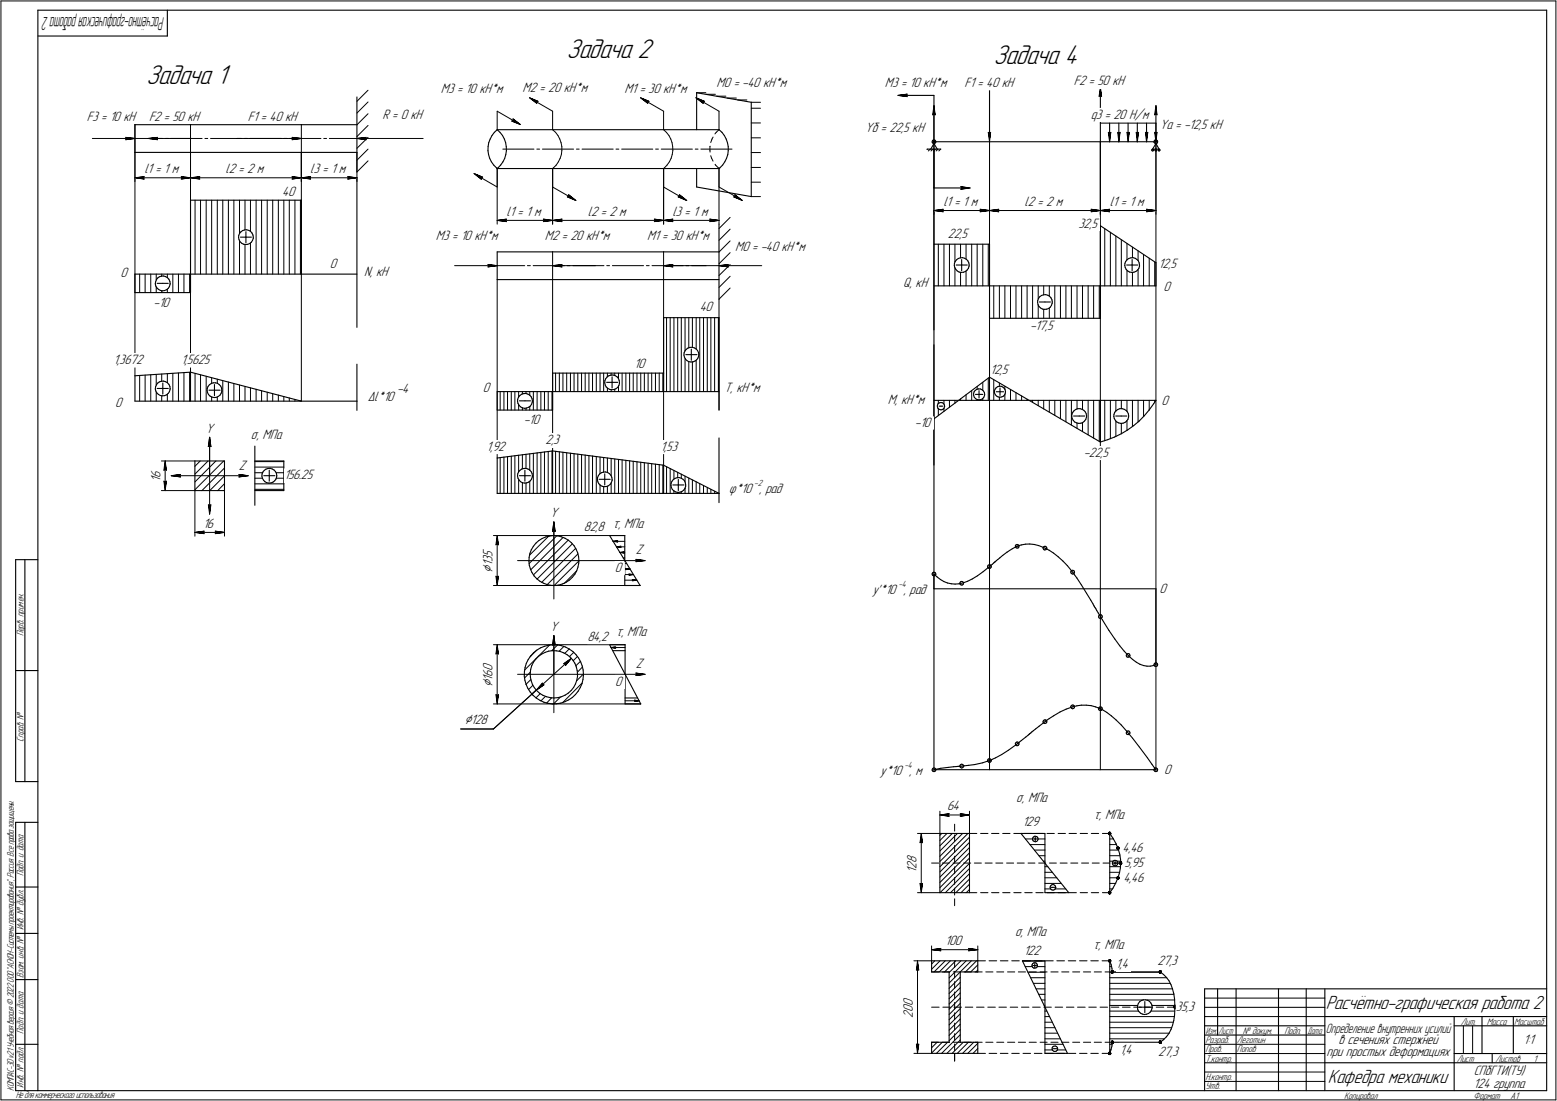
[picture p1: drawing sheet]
<svg xmlns="http://www.w3.org/2000/svg" width="842mm" height="595mm" viewBox="0 0 842 595" stroke-linecap="round" stroke-linejoin="round" font-family="sans-serif">
<defs><g id="words">
<g font-size="15.6">
<text x="306" y="32">Задача 2</text>
<text x="537" y="34">Задача 4</text>
<text x="79" y="46">Задача 1</text>
</g>
<g font-size="10.9">
<text x="717" y="546">Расчётно-графическая работа 2</text>
<text x="718" y="586">Кафедра механики</text>
</g>
<text font-size="10.5" x="89" y="9" transform="rotate(180 89 9)">Расчётно-графическаяработа2</text>
<g font-size="8.5">
<text x="199" y="217">Dl*10</text>
<text x="136" y="237">s, МПа</text>
<text x="394" y="267">j*10 , рад</text>
<text x="266" y="309" transform="rotate(-90 266 309)">Ç</text>
<text x="333" y="344">t, МПа</text>
<text x="266" y="371" transform="rotate(-90 266 371)">Ç</text>
<text x="251" y="391">Ç128</text>
<text x="550" y="434">s, МПа</text>
<text x="592" y="443">t, МПа</text>
<text x="549" y="506">s, МПа</text>
<text x="591" y="513">t, МПа</text>
</g>
<g font-size="7.8">
<text x="388" y="47">M0 = -40 кН*м</text>
<text x="478" y="47">M3 = 10 кН*м</text>
<text x="522" y="47">F1 = 4</text>
<text x="537" y="47">0 кН</text>
<text x="581" y="46">F2 = 50 кН</text>
<text x="238" y="50">M3 = 10 кН*м</text>
<text x="283" y="50">M2 = 20 кН*м</text>
<text x="338" y="50">M1 = 30 кН*м</text>
<text x="47" y="65">F3 = 10 кН</text>
<text x="81" y="65">F2 = 50 кН</text>
<text x="134" y="65">F1 = 40 кН</text>
<text x="207" y="64">R = 0 кН</text>
<text x="590" y="64">q3</text>
<text x="598" y="64">= 20 Н/м</text>
<text x="468" y="71">Yб = 22,5 кН</text>
<text x="627" y="70">Yа = -12,5 кН</text>
<text x="78" y="94">l1 = 1 м</text>
<text x="122" y="94">l2 = 2 м</text>
<text x="168" y="94">l3 = 1 м</text>
<text x="153" y="106">40</text>
<text x="510" y="111">l1 = 1 м</text>
<text x="554" y="111">l2 = 2 м</text>
<text x="600" y="111">l1 = 1 м</text>
<text x="274" y="117">l1 = 1 м</text>
<text x="318" y="117">l2 = 2 м</text>
<text x="364" y="117">l3 = 1 м</text>
<text x="583" y="123">32,5</text>
<text x="236" y="130">M3 = 10 кН*м</text>
<text x="295" y="130">M2 = 20 кН*м</text>
<text x="350" y="130">M1 = 30 кН*м</text>
<text x="513" y="129">22,5</text>
<text x="398" y="136">M0 = -40 кН*м</text>
<text x="65" y="150">0</text>
<text x="178" y="145">0</text>
<text x="197" y="149">N, кН</text>
<text x="627" y="145">12,5</text>
<text x="488" y="155">Q, кН</text>
<text x="629" y="157">0</text>
<text x="83" y="166">-10</text>
<text x="378" y="168">40</text>
<text x="557" y="178">-17,5</text>
<text x="61" y="197">1,367</text>
<text x="74" y="197">2</text>
<text x="98" y="197">1,5</text>
<text x="104" y="197">625</text>
<text x="343" y="199">10</text>
<text x="536" y="202">12,5</text>
<text x="215" y="212">-4</text>
<text x="261" y="212">0</text>
<text x="392" y="212">T, кН*м</text>
<text x="62" y="220">0</text>
<text x="480" y="218">M, кН*м</text>
<text x="628" y="219">0</text>
<text x="111" y="234">Y</text>
<text x="283" y="229">-10</text>
<text x="495" y="231">-10</text>
<text x="263" y="244">1,9</text>
<text x="270" y="244">2</text>
<text x="295" y="240">2,</text>
<text x="299" y="240">3</text>
<text x="357" y="244">1</text>
<text x="359" y="244">,</text>
<text x="360" y="244">53</text>
<text x="586" y="247">-22</text>
<text x="595" y="247">,</text>
<text x="596" y="247">5</text>
<text x="129" y="254">Z</text>
<text x="87" y="261" transform="rotate(-90 87 261)">1</text>
<text x="87" y="259" transform="rotate(-90 87 259)">6</text>
<text x="154" y="259">156.25</text>
<text x="298" y="280">Y</text>
<text x="110" y="285">16</text>
<text x="316" y="287">82,8 t, МПа</text>
<text x="344" y="300">Z</text>
<text x="266" y="304" transform="rotate(-90 266 304)">3</text>
<text x="266" y="301" transform="rotate(-90 266 301)">5</text>
<text x="266" y="306" transform="rotate(-90 266 306)">1</text>
<text x="333" y="309">0</text>
<text x="472" y="321">y'*10 , рад</text>
<text x="627" y="320">0</text>
<text x="298" y="341">Y</text>
<text x="318" y="346">84,2</text>
<text x="266" y="366" transform="rotate(-90 266 366)">6</text>
<text x="266" y="363" transform="rotate(-90 266 363)">0</text>
<text x="344" y="361">Z</text>
<text x="266" y="368" transform="rotate(-90 266 368)">1</text>
<text x="333" y="371">0</text>
<text x="476" y="419">y*10 , м</text>
<text x="630" y="418">0</text>
<text x="512" y="438">64</text>
<text x="553" y="446">129</text>
<text x="607" y="461">4,46</text>
<text x="496" y="466" transform="rotate(-90 496 466)">8</text>
<text x="496" y="472" transform="rotate(-90 496 472)">1</text>
<text x="496" y="470" transform="rotate(-90 496 470)">2</text>
<text x="608" y="469">5,95</text>
<text x="608" y="477">4,46</text>
<text x="511" y="511">100</text>
<text x="554" y="516">122</text>
<text x="626" y="521">27,3</text>
<text x="604" y="523">1,4</text>
<text x="494" y="544" transform="rotate(-90 494 544)">0</text>
<text x="494" y="550" transform="rotate(-90 494 550)">2</text>
<text x="494" y="547" transform="rotate(-90 494 547)">0</text>
<text x="636" y="546">35,3</text>
<text x="606" y="570">1,4</text>
<text x="724" y="565">в сечениях стержней</text>
<text x="824" y="565">1:1</text>
<text x="626" y="571">27,3</text>
<text x="718" y="571">при простых деформациях</text>
<text x="797" y="581">СПбГТИ(ТУ)</text>
<text x="797" y="588">124 группа</text>
</g>
<text font-size="7.6" x="717" y="558">Определение внутренних усилий</text>
<g font-size="5.4">
<text x="13" y="344" transform="rotate(-90 13 344)">Перв. примен.</text>
<text x="13" y="401" transform="rotate(-90 13 401)">Справ. №</text>
<text x="13" y="474" transform="rotate(-90 13 474)">Подп. и дата</text>
<text x="13" y="503" transform="rotate(-90 13 503)">Инв. № дубл.</text>
<text x="13" y="529" transform="rotate(-90 13 529)">Взам. инв. №</text>
<text x="790" y="554">Лит.</text>
<text x="804" y="554">Масса</text>
<text x="819" y="554">Масштаб</text>
<text x="13" y="559" transform="rotate(-90 13 559)">Подп. и дата</text>
<text x="652" y="564">Разраб.</text>
<text x="669" y="564">Леготин</text>
<text x="672" y="559">№ докум.</text>
<text x="695" y="559">Подп.</text>
<text x="652" y="569">Пров.</text>
<text x="669" y="569">Попов</text>
<text x="652" y="574">Т.контр.</text>
<text x="788" y="574">Лист</text>
<text x="809" y="574">Листов</text>
<text x="829" y="574">1</text>
<text x="13" y="588" transform="rotate(-90 13 588)">Инв. № подл.</text>
<text x="652" y="584">Н.контр.</text>
<text x="7" y="590" transform="rotate(-90 7 590)">КОМПАС-3Dv21 Учебнаяверсия©2022ООО&quot;АСКОН-Системыпроектирования&quot;, Россия. Всеправазащищены.</text>
<text x="8" y="594">Недлякоммерческогоиспользования</text>
<text x="652" y="589">Утв.</text>
<text x="727" y="594">Копировал</text>
<text x="797" y="594">Формат</text>
<text x="817" y="594">A1</text>
</g>
<g font-size="5.3">
<text x="652" y="559">Изм.</text>
<text x="659" y="559">Лист</text>
<text x="707" y="559">Дата</text>
</g>
<g font-size="5.1">
<text x="408" y="263">-2</text>
<text x="486" y="317">-4</text>
<text x="489" y="415">-4</text>
</g>
</g></defs>
<g fill="none" stroke="#000" stroke-width=".59">
<path d="M20 6v584zM20 6h817zM20 19h71zM91 6v13zM837 6v584zM193 52v41zM377 50v20zM377 50l29 5zM406 55v51zM490 52h15zM505 52v25zM535 47v25z"/>
<path d="M595 52v25zM73 67v15zM73 67h30zM103 67h60zM163 67h30zM264 79v2zM264 77v2zM265 75l-1 2zM266 73l-1 2zM267 72l2-2zM267 72l-1 1zM269 70h120z"/>
<path d="M269 70l1 2zM270 72l2 1zM272 73l1 2zM273 75v2zM273 77l1 2zM274 79v2zM389 70l1 2zM390 72l2 1zM392 73l1 2zM393 75v2zM393 77l1 2zM394 79v2z"/>
<path d="M504 76v1zM504 77h1zM504 76h1zM504 76h.1M505 77v1zM505 76h1zM505 77h30zM505 78l1-1zM505 78l2 3zM505 78l-2 3zM505 62v15zM505 77v340z"/>
<path d="M506 76h.1M506 77h.1M506 76v1zM535 77h60zM595 77h30zM600 67v10zM605 67v10zM610 67v5zM615 67v10zM620 67v10zM624 76v1zM624 77h1z"/>
<path d="M624 76h1zM624 76h.1M625 77v1zM625 76h1zM625 78l1-1zM625 78l2 3zM625 78l-2 3zM625 67v10zM625 62v15zM626 76h.1M626 76v1zM626 77h.1"/>
<path d="M73 82h30zM103 82h60zM163 82h30zM193 96v81zM264 81v3zM264 84l1 2zM265 86l1 1zM266 87l1 2zM267 89l2 2zM269 91h.1M269 91h30zM271 89l-2 2z"/>
<path d="M272 87l-1 2zM273 86l-1 1zM274 84l-1 2zM274 81v3zM299 91h60zM359 91h30zM377 91v10zM389 91h.1M391 89l-2 2zM392 87l-1 2zM393 86l-1 1zM394 84l-1 2z"/>
<path d="M394 81v3zM501 81h2zM503 81h4zM505 81v21zM507 81h2zM623 81h.1M623 81h4zM624 81h.1M623 82h.1M625 81h.1M625 81v1zM626 81h.1"/>
<path d="M625 82h.1M627 81h.1M627 82h.1M103 108v40zM103 108h60zM163 108v40zM377 101l29 5zM505 102h15zM505 114v64zM129 128v2zM129 127v1zM129 130l1 1z"/>
<path d="M130 126l-1 1zM130 131h1zM130 128h3zM130 125h1zM130 125v1zM131 131l1 1zM131 125l1-1zM132 132h1zM132 124h1zM133 132h1zM133 125v3zM133 128v3z"/>
<path d="M133 128h3zM133 124l2 1zM134 132h1zM135 125h1zM135 132l1-1zM136 125v1zM136 126l1 1zM137 130l-1 1zM137 127v1zM137 129v1zM137 128v1zM269 136v15z"/>
<path d="M269 136h30zM299 136h60zM359 136h30zM389 121v41zM505 132h30zM518 140l1-1zM519 139h2zM521 139l1 1zM522 140h1zM535 132v23zM595 122v33zM595 122l30 20z"/>
<path d="M611 140l1-1zM612 139h1zM613 139l1 1zM614 140h1zM73 148h120zM73 148v10zM73 158h30zM84 153v2zM84 152v1zM84 155l1 1zM85 151l-1 1zM85 156h1z"/>
<path d="M85 153h3zM85 150h1zM85 150v1zM86 156l1 1zM86 150l1-1zM87 157h1zM87 149h1zM88 157h1zM88 153h3zM88 149l2 1zM89 157h1zM90 150h1z"/>
<path d="M90 157l1-1zM91 150v1zM91 151l1 1zM92 155l-1 1zM92 152v1zM92 154v1zM92 153v1zM103 148v10zM269 151h30zM299 151h60zM359 151h30zM505 155h120z"/>
<path d="M516 144v1zM516 142v2zM516 145l1 1zM517 141l-1 1zM517 146h1zM517 143h3zM517 140h1zM517 140v1zM518 146l1 1zM519 147h1zM520 147h1zM520 140v3z"/>
<path d="M520 143h3zM520 143v3zM521 147h1zM522 147l1-1zM523 140v1zM523 141l1 1zM524 145l-1 1zM524 142v1zM524 144v1zM524 143v1zM535 155v17zM563 160l1-1z"/>
<path d="M564 159h2zM566 159l1 1zM567 160h1zM595 155v17zM608 144l1 1zM608 142v2zM609 145v1zM609 141l-1 1zM609 146h1zM609 143h3zM610 140h1zM610 140l-1 1z"/>
<path d="M610 146l1 1zM611 147h1zM612 147h1zM612 143h3zM612 140v3zM612 143v3zM613 147h1zM614 147l1-1zM615 140l1 1zM616 141v1zM616 145l-1 1zM616 142v1z"/>
<path d="M616 144v1zM616 143v1zM625 142v13zM359 172v30zM359 172h30zM389 172v50zM535 172h60zM561 163v2zM561 162v1zM561 165l1 1zM562 161l-1 1zM562 166h1z"/>
<path d="M562 163h3zM562 160h1zM562 160v1zM563 166l1 1zM564 167h1zM565 167h1zM565 163h3zM566 167h1zM567 167l1-1zM568 160v1zM568 161l1 1zM569 165l-1 1z"/>
<path d="M569 162v1zM569 164v1zM569 163v1zM193 197v20zM370 192v1zM370 191v1zM370 193l1 1zM370 190v1zM371 194l1 1zM371 192h3zM371 189l1-1zM371 189l-1 1z"/>
<path d="M372 195h1zM372 188h1zM373 195l1 1zM373 188h1zM374 196h1zM374 189v3zM374 192v3zM374 192h3zM374 188h1zM375 196l1-1zM375 188l2 1zM376 195l1-1z"/>
<path d="M377 189h.1M377 189l1 2zM378 193l-1 1zM378 191v1zM378 192v1zM378 192h.1M505 186v65zM73 217h120zM73 203v14zM73 203l30-2zM84 210v1zM84 209v1z"/>
<path d="M84 211l1 1zM85 208l-1 1zM85 212l1 1zM85 210h3zM85 207l1-1zM85 207v1zM86 213l1 1zM86 206h1zM87 214h1zM87 206h1zM88 214h1zM88 207v3z"/>
<path d="M88 210h3zM88 210v3zM88 206h2zM89 214l1-1zM90 206l1 1zM90 213h1zM91 207v1zM91 208l1 1zM92 212l-1 1zM92 209v1zM92 211v1zM92 210v1z"/>
<path d="M103 201v16zM103 201l60 16zM112 211v1zM112 210v1zM112 212l1 1zM113 209l-1 1zM113 213l1 1zM113 211h3zM113 208l1-1zM113 208v1zM114 214l1 1zM114 207h1z"/>
<path d="M115 215h1zM115 207h2zM116 215h1zM116 208v3zM116 211h3zM116 211v3zM117 207h1zM117 215l1-1zM118 207l1 1zM118 214h1zM119 208v1zM119 209l1 1z"/>
<path d="M120 213l-1 1zM120 210v1zM120 212v1zM120 211v1zM193 217v5zM269 212h120zM269 212v10zM280 217v1zM280 216v1zM280 218l1 1zM280 215v1zM281 219l1 1z"/>
<path d="M281 217h3zM281 214l1-1zM281 214l-1 1zM282 220h1zM282 213h1zM283 213h1zM284 217h3zM284 213h1zM285 213l2 1zM287 214h.1M287 214l1 2zM288 218l-1 1z"/>
<path d="M288 216v1zM288 217v1zM288 217h.1M299 212v10zM299 202v10zM299 202h60zM327 207v1zM327 206v1zM327 208l1 1zM328 205l-1 1zM328 209l1 1zM328 207h3z"/>
<path d="M328 204l1-1zM328 204v1zM329 210h1zM329 203h1zM330 210l1 1zM330 203h2zM331 211h1zM331 207h3zM331 204v3zM331 207v3zM332 203h1zM332 211l1-1z"/>
<path d="M333 203l1 1zM333 210l1-1zM334 204h.1M334 204l1 2zM335 208l-1 1zM335 206v1zM335 207v1zM335 207h.1M359 202v10zM505 216h120zM507 219v1zM507 220v1z"/>
<path d="M507 218h1zM507 218v1zM508 220h1zM508 218h1zM509 218h1zM509 220h1zM510 218h.1M510 218l1 1zM511 219v1zM511 220v1zM511 220h.1M527 213v1z"/>
<path d="M527 214v1zM527 212v1zM527 215h1zM527 211l1-1zM527 211v1zM528 213h2zM528 215v1zM528 210h1zM528 216h2zM529 210h1zM530 216h1zM530 213h2z"/>
<path d="M530 211v2zM530 213v2zM530 210l1 1zM531 216h.1M531 211h1zM532 211v1zM532 215l-1 1zM532 212l1 1zM532 214v1zM533 213l-1 1zM535 204l60 35zM538 211v1z"/>
<path d="M538 212v1zM538 210v1zM538 213l1 1zM539 210v-1zM539 210h-1zM539 212h2zM539 214l1 1zM539 209h2zM540 215h1zM541 209h.1M541 215h1zM541 210v2z"/>
<path d="M541 212h2zM541 212v2zM541 209h1zM542 215l1-1zM542 209l1 1zM543 210l1 1zM543 213v1zM544 211v1zM544 212l-1 1zM544 212h.1M595 216v23zM624 218l-2 4z"/>
<path d="M625 216l-1 2zM269 222h30zM283 220l1 1zM284 221h1zM285 221l1-1zM286 220l1-1zM389 237v30zM505 226l30-22zM507 221h1zM508 221h1zM509 221h.1M509 221h1z"/>
<path d="M511 221h-1zM580 225v1zM580 224v1zM580 226v1zM580 223v1zM580 227l1 1zM581 225h3zM581 222l1-1zM581 222l-1 1zM581 228l1 1zM582 221h1zM582 229h1z"/>
<path d="M583 221h1zM583 229h2zM584 225h3zM584 221h1zM585 229l1-1zM585 221l1 1zM586 228h1zM586 222l1 1zM587 223l1 1zM587 227v1zM588 224v1zM588 226l-1 1z"/>
<path d="M588 225v1zM595 239l4-1zM599 238l4-2zM602 225l1 1zM602 224v1zM603 226v1zM603 236l3-2zM603 223l-1 1zM603 227l1 1zM603 225h3zM604 222l1-1zM604 222l-1 1z"/>
<path d="M604 228l1 1zM605 221h1zM605 229h1zM606 221h1zM606 229h1zM606 225h3zM606 234l4-2zM607 221h1zM607 229l1-1zM608 221l1 1zM608 228h1zM609 222l1 1z"/>
<path d="M610 223v1zM610 232l3-2zM610 227l-1 1zM610 224v1zM610 226v1zM610 225v1zM613 230l3-2zM619 225l-3 3zM622 222l-3 3zM105 249v8zM105 257v8zM105 249h16z"/>
<path d="M121 249v16zM138 241v32zM138 249h16zM142 257v1zM142 256v1zM142 258v2zM142 255v1zM142 260h1zM143 257h3zM143 254h1zM143 254l-1 1zM144 254l1-1z"/>
<path d="M145 253h1zM146 254v3zM146 257h3zM146 257v3zM146 253h1zM147 253l1 1zM148 254l1 1zM149 255l1 1zM149 259v1zM150 256v1zM150 258l-1 1zM150 257v1z"/>
<path d="M154 249v16zM269 248v19zM269 248l30-4zM280 257v1zM280 256v1zM280 258l1 2zM280 255v1zM281 260h1zM281 257h3zM281 254h1zM281 254l-1 1zM282 254l1-1z"/>
<path d="M283 253h1zM284 257h3zM284 254v3zM284 257v3zM284 253h1zM285 253l2 1zM287 254v1zM287 255l1 1zM288 259l-1 1zM288 256v1zM288 258v1zM288 257v1z"/>
<path d="M299 244v23zM299 244l60 7zM323 259v1zM323 258v1zM324 257l-1 1zM324 259h3zM324 256h1zM324 256v1zM325 256l1-1zM326 255h1zM327 256v3zM327 259h3z"/>
<path d="M327 259v3zM327 255h2zM329 255l1 1zM330 256v1zM330 257l1 1zM331 258v1zM331 260v1zM331 259v1zM359 251v16zM359 251l30 16zM364 259h1zM364 259l-1 1z"/>
<path d="M365 259l1-1zM366 258h1zM367 259v3zM367 258h1zM368 258l1 1zM369 259l1 1zM370 260l1 1zM105 265h16zM138 265h16zM143 260l1 1zM144 261h1zM145 261h2z"/>
<path d="M147 261h1zM148 261l1-1zM269 267h120zM282 260l1 1zM283 261h1zM284 261h1zM285 261h1zM286 261l1-1zM323 260l1 1zM324 261l1 1zM325 262l1 1zM326 263h1z"/>
<path d="M327 263h1zM328 263h1zM329 263l1-1zM331 261l-1 1zM363 262v2zM363 261v1zM363 264l1 1zM363 260v1zM364 265h.1M364 262h3zM364 265l2 1zM366 266h1z"/>
<path d="M367 266h1zM367 262h3zM367 262v3zM368 266h1zM369 266l1-1zM371 264l-1 1zM371 261v1zM371 263v1zM371 262v1zM389 267v5zM287 299l-1 2zM287 297v2z"/>
<path d="M288 295l-1 2zM290 294l1-2zM290 294l-2 1zM291 292l2-1zM293 291l2-1zM295 290h2zM297 290l2-1zM299 289l2 1zM301 290h3zM304 290l2 1zM306 291l1 1zM307 292l2 1z"/>
<path d="M309 293l1 2zM310 295l2 2zM312 297v2zM312 299l1 2zM330 289h8zM330 289l16 27zM338 289v27zM545 298l3-1zM548 297l2-2zM549 295v1zM549 296h1zM549 295l1-1z"/>
<path d="M549 295h.1M550 296h.1M550 295h.1M550 294h1zM550 296h1zM551 294v1zM551 295h.1M551 296h.1M551 295v1zM551 295h1zM552 295l3-1zM555 294h2z"/>
<path d="M557 294h2zM559 294l3 1zM562 295l2 1zM564 296v1zM564 297h1zM564 296h1zM564 296l1-1zM564 296h.1M565 297h.1M565 295h.1M565 297h1zM565 296h.1"/>
<path d="M565 295l1 1zM566 297h.1M566 296h.1M566 297h1zM566 296v1zM567 297l3 2zM570 299l2 2zM8 303v119zM8 303h12zM13 303v119zM286 303v2zM286 301v2z"/>
<path d="M286 305l1 3zM287 308l1 1zM288 309l1 2zM289 311l1 2zM290 313l2 1zM292 314l2 1zM294 315l2 1zM296 316h2zM298 316h2zM300 316h2zM302 316h2zM304 316l2-1z"/>
<path d="M306 315l2-1zM308 314l2-2zM311 310l-1 2zM312 309l-1 1zM313 306l-1 3zM313 301v2zM313 304v2zM313 303v1zM338 316h8zM504 310v1zM504 311h1zM504 310l1-1z"/>
<path d="M504 310h.1M505 311h.1M505 309h1zM505 318h120zM505 310l2 2zM505 311h1zM505 310v8zM506 309v1zM506 311h.1M506 310h.1M506 310v1zM507 312l2 1z"/>
<path d="M509 313l2 1zM511 314l1 1zM512 315l3 1zM515 316h2zM517 316h2zM519 316l2-1zM519 315v1zM519 316h1zM519 315l1-1zM519 315h.1M520 316h.1M520 314h1z"/>
<path d="M520 316h1zM521 314v1zM521 315l2-1zM521 315h.1M521 316h.1M521 315v1zM523 314l3-1zM526 313l3-2zM529 311l3-2zM532 309l3-3zM534 306v1zM534 307h1z"/>
<path d="M534 306l1-1zM534 306h.1M535 307h.1M535 305h1zM535 307h1zM535 306h1zM536 305v1zM536 306l1-1zM536 306h.1M536 307h.1M536 306v1zM537 305v-1z"/>
<path d="M537 304h1zM538 304h.1M538 304v-1zM539 303h-1zM539 303l1-1zM540 302h1zM541 302l1-2zM542 300l3-2zM572 301l3 2zM575 303l2 3zM577 306l3 3zM579 309v1z"/>
<path d="M579 310h1zM579 309l1-1zM579 309h.1M580 309h.1M580 310h.1M580 308h1zM580 310h1zM580 309l1 1zM581 310v1zM581 308v1zM581 310h.1M581 309h.1"/>
<path d="M581 311l1 1zM581 309v1zM582 312l3 4zM585 316l3 5zM625 318v41zM588 321l2 3zM590 324l1 2zM591 326l1 1zM592 327v1zM592 328h.1M592 328l1 1zM593 329v1z"/>
<path d="M593 330l1 1zM594 331l1 3zM594 333v1zM594 334h1zM594 333l1-1zM594 333h.1M595 334h.1M595 332h1zM595 334h1zM596 334v1zM596 332v1zM596 334h.1"/>
<path d="M596 333h.1M596 333v1zM596 335l1 2zM597 337l3 4zM285 359l-1 2zM286 357l-1 2zM287 355l-1 2zM288 360l-1 2zM289 353l1-2zM289 353l-2 2zM289 358l-1 2zM290 356l-1 2z"/>
<path d="M290 351l2-1zM291 355l2-1zM291 355l-1 1zM292 350l3-1zM293 354l2-1zM295 349h2zM295 353l2-1zM297 349l2-1zM297 352h2zM299 352h2zM299 348l2 1zM301 352h2z"/>
<path d="M301 349h3zM303 352l2 1zM304 349l2 1zM305 353l2 1zM306 350l2 1zM307 354l1 1zM308 351l2 1zM308 355l2 2zM310 357l1 1zM310 352l1 2zM311 358l1 2zM311 354l2 2z"/>
<path d="M313 356l1 2zM314 358l1 2zM315 360v2zM330 348h8zM330 348l17 32zM331 352h7zM338 348v32zM600 341l3 4zM603 345l3 4zM606 349l2 3zM608 352l2 2zM609 354v1z"/>
<path d="M609 355h1zM609 354l1-1zM609 354h.1M610 355h.1M610 353h1zM610 355h1zM610 354l3 2zM611 353v1zM611 355h.1M611 354h.1M611 354v1zM613 356l2 2z"/>
<path d="M615 358l2 1zM617 359l1 1zM618 360h2zM624 360l1-1zM624 359v1zM624 360h1zM624 359l1-1zM624 359h.1M625 358h1zM626 358v1zM626 359h.1M626 360h.1"/>
<path d="M626 359v1zM8 362h12zM284 365v3zM284 363v2zM284 368l1 2zM284 361v2zM285 370v2zM285 372l2 2zM287 374l1 2zM287 364v2zM287 366v2zM287 362v2z"/>
<path d="M287 368l1 2zM288 370l1 2zM288 376l2 1zM289 372l1 1zM290 377l2 2zM290 373l2 2zM292 375l2 1zM292 379l2 1zM294 376l2 1zM294 380h2zM296 377h2zM298 377h2z"/>
<path d="M300 377h2zM302 377h2zM304 377l2-1zM305 379l3-1zM306 376l1-1zM307 375l2-2zM308 378l2-1zM310 377l1-2zM310 372l-1 1zM311 370l-1 2zM312 360v2zM312 368l-1 2z"/>
<path d="M312 362v2zM312 366v2zM312 364v2zM313 374l-2 1zM314 372l-1 2zM315 369l-1 3zM315 367v2zM315 362l1 2zM316 365l-1 2zM316 364v1zM338 377h7zM620 360h2z"/>
<path d="M622 360h2zM625 360h.1M625 360h1zM296 380h3zM299 380h2zM301 380h2zM303 380l2-1zM338 380h9zM555 398h1zM556 398v-1zM556 397h1zM557 397h.1"/>
<path d="M557 396h1zM558 396h.1M558 396l1-1zM559 395l1-1zM560 394l2-1zM562 393l3-3zM564 390h.1M564 390l1 1zM564 389h1zM564 389v1zM565 391h.1M565 390h.1"/>
<path d="M565 389h.1M565 391h1zM565 389l1 1zM566 390v-1zM566 391v-1zM566 390h.1M566 389l1-1zM567 388l3-1zM570 387l3-2zM573 385l4-2zM577 383l3-1zM579 382h.1"/>
<path d="M579 382l1 1zM579 381h1zM579 381v1zM580 383h.1M580 382h.1M580 381h1zM580 383h1zM581 382h.1M581 381v1zM581 383h.1M581 382h1zM581 382v1z"/>
<path d="M582 382l3-1zM585 381h3zM588 381h2zM590 381l3 1zM593 382l2 1zM594 383h.1M594 383l1 1zM594 382h1zM594 382v1zM595 384h.1M595 383h.1M595 382h1z"/>
<path d="M595 384h1zM595 383h1zM596 382v1zM596 384h.1M596 383l1 1zM596 383h.1M596 383v1zM597 384l2 1zM599 385l2 2zM601 387l3 2zM604 389l2 3zM606 392l3 3z"/>
<path d="M609 396h.1M609 396l1 1zM609 395l4 4zM609 395h1zM609 395v1zM610 397h.1M610 395h1zM610 397h1zM611 395v1zM611 397v-1zM611 396h.1M613 399l3 5z"/>
<path d="M504 416h.1M504 416l1 1zM504 415h1zM504 415v1zM505 417h.1M505 415h1zM505 416h120zM505 416l4-1zM505 417h1zM506 415v1zM506 416h.1M506 416v1z"/>
<path d="M509 415h4zM513 415l3-1zM516 414h1zM517 414h1zM518 414h.1M518 414h1zM519 414h.1M519 414l1 1zM519 414h1zM519 413h1zM519 413v1zM520 415h.1"/>
<path d="M520 413h1zM520 415h1zM520 414h2zM521 413v1zM521 414h.1M521 415h.1M521 414v1zM522 414h2zM524 414l3-1zM527 413l4-1zM531 412l4-1zM534 411h.1"/>
<path d="M534 411l1 1zM534 410h1zM534 410v1zM535 412h.1M535 411h.1M535 410h1zM535 412h1zM535 411h1zM536 410v1zM536 411l1-1zM536 411h.1M536 411v1z"/>
<path d="M537 410h1zM538 410l4-2zM542 408l3-2zM545 406l4-3zM549 402h.1M549 403l1-1zM549 402l1 1zM549 401h1zM549 401v1zM550 403h.1M550 401h1zM550 403h1z"/>
<path d="M550 402h1zM551 401v1zM551 402v-1zM551 402h.1M551 403h.1M551 402v1zM551 401l1-1zM552 400l3-2zM616 404l5 6zM621 410l2 3zM623 413l1 2zM624 416h.1"/>
<path d="M624 416l1 1zM624 415l1 1zM624 415h1zM624 415v1zM625 417h.1M625 415h1zM625 416h.1M625 417h1zM626 415v1zM626 416h.1M626 416v1zM8 422h12z"/>
<path d="M8 444v146zM8 444h12zM13 444v146zM508 451h16zM508 451v32zM524 451v32zM552 451h13zM552 451l26 32zM558 453v1zM558 454h1zM559 454v1zM559 452h.1"/>
<path d="M559 452l-1 1zM559 453h1zM559 455h1zM559 452h1zM560 452v1zM560 453h1zM560 453v1zM560 455h1zM560 452h1zM561 455v-1zM561 452v1zM561 453h.1"/>
<path d="M561 454h.1M565 451v32zM600 451l2 2zM600 451v32zM602 453l2 3zM604 456l1 3zM605 459l1 3zM8 479h12zM568 480v1zM568 479v1zM568 479l1-1zM568 479h.1"/>
<path d="M568 480h1zM569 478h1zM569 480h1zM570 478h.1M570 478l1 1zM571 479v1zM571 480h.1M602 466v1zM602 467h.1M602 467v1zM602 465h1zM602 465v1z"/>
<path d="M602 467h1zM602 468h1zM603 465h.1M603 467h1zM603 465v2zM603 467v1zM603 468h1zM603 465h1zM603 477l-1 3zM604 468v-1zM604 465v1zM604 466l1 1z"/>
<path d="M605 475l-2 2zM605 467h-1zM605 467h.1M605 472v3zM606 462v3zM606 469l-1 3zM606 465v2zM606 468v1zM606 467h.1M606 467v1zM508 483h16zM565 483h13z"/>
<path d="M568 481h1zM569 481h1zM570 481h.1M570 481l1-1zM602 480l-2 3zM8 505h12zM504 519h25zM504 519v6zM529 519v6zM553 519h12zM553 519l24 50zM565 519v50z"/>
<path d="M600 519v50zM600 519l1 2zM8 530h12zM504 525h9zM513 525v38zM519 525v38zM519 525h10zM558 522v1zM558 521v1zM558 523h1zM559 521v-1zM559 521h-1z"/>
<path d="M559 522h1zM559 523h1zM559 520h1zM560 523h.1M560 521v1zM560 522v1zM560 522h1zM560 520v1zM560 523h1zM560 521h1zM561 521v1zM561 522v1z"/>
<path d="M561 522h.1M601 521v2zM601 523l1 2zM602 525h25zM602 525h.1M627 525l2 2zM629 527l2 1zM631 528l1 2zM632 530l1 2zM633 532l1 3zM634 535l1 2zM635 537v3z"/>
<path d="M652 535h185zM652 535v55zM659 535v24zM669 535v55zM691 535v55zM706 535v55zM717 535v55zM615 545v1zM615 543v2zM615 546l1 1zM616 542l-1 1zM616 547l1 1z"/>
<path d="M616 544h3zM616 541h1zM616 541v1zM617 548h1zM617 541l1-1zM618 548h1zM618 540h2zM619 548h1zM619 541v3zM619 544v3zM619 544h3zM620 540l1 1z"/>
<path d="M620 548h1zM621 541h1zM621 548l1-1zM622 541v1zM622 542l1 1zM623 546l-1 1zM623 543v1zM623 545v1zM623 544v1zM632 559l-1 1zM633 557l-1 2zM634 554l-1 3z"/>
<path d="M635 552l-1 2zM635 540v3zM635 549v3zM635 543l1 1zM635 546v3zM636 544l-1 2zM652 554h65zM652 559h65zM717 549h120zM786 549v41zM786 554h16zM802 549v20z"/>
<path d="M802 554h35zM818 549v20zM8 564h12zM504 569h25zM504 563v6zM504 563h9zM519 563h10zM529 563v6zM565 569h12zM569 566v1zM569 567v1zM569 568h1z"/>
<path d="M569 566l1-1zM569 566h.1M569 567h1zM570 568h1zM570 565h1zM570 567h1zM571 568h.1M571 565v1zM571 568h1zM571 566h1zM572 566v1zM572 567v1z"/>
<path d="M572 567h.1M601 567l-1 2zM601 565v2zM602 563h25zM602 564l-1 1zM602 564h.1M627 563l2-1zM629 562l2-2zM717 574h69zM786 574h51zM786 569h51zM807 569v5z"/>
<path d="M8 590h12zM20 590h817z"/>
</g>
<g fill="none" stroke="#000" stroke-width=".54">
<path d="M1 1v594zM1 1h841zM842 1v594zM193 55l6-6zM286 53l5 2zM286 53l4 3zM290 55l9 5zM290 55h1zM290 55v1zM346 53l5 2zM346 53l4 3zM350 55l9 5z"/>
<path d="M350 55h1zM350 55v1zM376 53l5 2zM376 53l4 3zM377 50h5zM380 55l9 5zM380 55h1zM380 55v1zM382 51h5zM388 52h5zM393 53h5zM399 54h5z"/>
<path d="M406 55h5zM406 59h5zM486 52h5zM486 52l5-1zM490 52h1zM491 51l-1 1zM505 57l1 5zM505 57l-1 5zM594 52h1zM595 47l1 5zM595 52h1zM595 47l-1 5z"/>
<path d="M625 57l1 5zM625 57v5zM50 75h23zM68 76l5-1zM68 74v1zM68 74l5 1zM68 75v1zM71 75h17zM73 66v137zM80 75l5-1zM80 75l5 1zM81 75h22z"/>
<path d="M85 75v1zM85 74v1zM89 75h2zM92 75h17zM103 67v134zM111 75h1zM114 75h17zM128 75h35zM132 75h2zM135 75h17zM154 75h1zM157 75h17z"/>
<path d="M158 76l5-1zM158 74v1zM158 74l5 1zM158 75v1zM163 67v150zM175 75h2zM178 75h17zM193 74l6-6zM193 67l6-6zM193 61l6-6zM193 75l5-1zM193 75l5 1z"/>
<path d="M193 75h36zM198 75v1zM198 74v1zM269 60v10zM269 60l9 5zM277 65l4 2zM277 65h1zM277 64l1 1zM277 64l4 3zM299 70l1 2zM299 60v10zM300 72l2 1z"/>
<path d="M302 73l1 2zM303 75v2zM303 77l1 2zM304 79v2zM359 70l1 2zM359 60v10zM360 72l2 1zM362 73l1 2zM363 75v2zM363 77l1 2zM364 79v2zM384 79v2z"/>
<path d="M384 79h.1M385 75l-1 2zM386 74l-1 1zM387 72l2-2zM387 72h.1M389 60v10zM406 75h5zM406 66h5zM504 62h1zM505 62h1zM505 77v39zM535 72v5z"/>
<path d="M535 72h.1M535 72h1zM535 77v339zM535 77v39zM536 72l-1 5zM595 67h30zM595 77v339zM595 77v39zM599 72l1 5zM599 72h1zM600 72h1zM601 72l-1 5z"/>
<path d="M605 72v5zM605 72h.1M605 72h1zM606 72l-1 5zM610 72v5zM610 72h.1M610 72h1zM611 72l-1 5zM615 72v5zM615 72h.1M615 72h1zM616 72l-1 5z"/>
<path d="M620 72v5zM620 72h.1M620 72h1zM621 72l-1 5zM625 72v5zM625 72h.1M625 62h.1M625 72h1zM625 62h1zM625 77v340zM625 77v39zM626 72l-1 5z"/>
<path d="M73 82v16zM73 96h5zM73 96l5 1zM73 96h30zM78 96v1zM78 96h.1M98 97l5-1zM98 96h1zM98 96h5zM99 96l-1 1zM103 82v16zM103 96h5z"/>
<path d="M103 96l5 1zM103 96h60zM108 96v1zM108 96h.1M158 97l5-1zM158 96h.1M158 96h5zM158 96v1zM163 82v16zM163 96h5zM163 96l5 1zM163 96h30z"/>
<path d="M168 96v1zM168 96h.1M188 97l5-1zM188 96h1zM188 96h5zM189 96l-1 1zM193 93l6-6zM193 87l6-6zM193 80l6-6zM193 82v16zM256 94l5 2zM256 94l4 3z"/>
<path d="M260 96l9 5zM260 96h1zM260 96v1zM269 91v10zM269 91v30zM272 81h17zM290 81h2zM293 81h17zM299 91h.1M299 91v10zM299 91v30zM301 89l-2 2z"/>
<path d="M302 87l-1 2zM303 86l-1 1zM304 84l-1 2zM304 81v3zM312 81h1zM315 81h17zM333 81h2zM336 81h17zM355 81h1zM358 81h16zM359 91h.1M359 91v10z"/>
<path d="M359 91v30zM361 89l-2 2zM362 87l-1 2zM363 86l-1 1zM364 84l-1 2zM364 81v3zM376 81h2zM379 81h17zM384 81v1zM384 84l1 2zM385 86l1 1zM387 89h.1"/>
<path d="M387 89l2 2zM389 91h.1M389 91v10zM389 91v30zM406 98h5zM406 91h5zM406 82h5zM501 81h.1M502 82l1-1zM504 82l1-1zM506 81l-1 1zM507 81l-1 1z"/>
<path d="M508 82l1-1zM105 108v40zM108 108v40zM112 108v40zM114 108v40zM118 108v40zM120 108v40zM124 108v40zM126 108v40zM130 108v18zM133 108v16zM135 108v17z"/>
<path d="M139 108v40zM141 108v40zM145 108v40zM147 108v40zM151 108v40zM154 108v40zM156 108v40zM160 108v40zM162 108v40zM269 119l5-1zM269 119l5 1zM269 119h30z"/>
<path d="M273 119l1 1zM274 118l-1 1zM294 120l5-1zM294 118v1zM294 118l5 1zM294 119v1zM299 101l9 5zM299 119l5-1zM299 119l5 1zM299 119h60zM303 119l1 1zM304 118l-1 1z"/>
<path d="M307 106l4 2zM307 106h1zM308 105v1zM308 105l3 3zM354 120l5-1zM354 118v1zM354 118l5 1zM354 119v1zM359 101l9 5zM359 119l5-1zM359 119l5 1zM359 119h30z"/>
<path d="M363 119l1 1zM364 118l-1 1zM367 106l4 2zM367 106h1zM367 105l1 1zM367 105l4 3zM384 120l5-1zM384 118v1zM384 118l5 1zM384 119v1zM389 101l9 5zM395 118l-6 6z"/>
<path d="M397 106l4 2zM397 106h1zM397 105l1 1zM397 105l4 3zM406 106h5zM505 114l5-1zM505 114h5zM505 114h30zM510 114h.1M510 113v1zM520 101l5 1zM520 101v1z"/>
<path d="M520 102h5zM520 102h.1M530 114h5zM530 113l1 1zM530 113l5 1zM531 114h-1zM535 114l5-1zM535 114h5zM535 114h60zM540 114h.1M540 113v1zM590 114h5z"/>
<path d="M590 113l1 1zM590 113l5 1zM591 114h-1zM595 114l5-1zM595 114h5zM595 114h30zM600 114h.1M600 113v1zM620 114h5zM620 113l1 1zM620 113l5 1zM621 114h-1z"/>
<path d="M130 130v18zM133 132v16zM135 131v17zM299 136v15zM359 136v15zM395 137l-6 6zM395 130l-6 6zM395 124l-6 6zM507 132v23zM511 132v23zM514 132v23zM516 132v10z"/>
<path d="M520 132v7zM522 132v8zM526 132v23zM528 132v23zM532 132v23zM535 132v23zM597 124v31zM601 126v29zM604 128v27zM606 130v25zM610 132v8zM612 134v5z"/>
<path d="M616 136v5zM618 138v17zM622 140v15zM76 148v10zM78 148v10zM82 148v10zM84 155v3zM84 148v3zM87 148v1zM87 157v1zM91 156v2zM91 148v2z"/>
<path d="M93 148v10zM97 148v10zM99 148v10zM103 148v10zM246 144h23zM264 144h5zM264 143v1zM264 143l5 1zM264 144h.1M267 144h17zM269 151v97zM285 144h2z"/>
<path d="M288 144h17zM299 144l5-1zM299 144h5zM299 144h23zM299 151v93zM303 144h1zM304 143l-1 1zM307 144h1zM310 144h17zM328 144h2zM331 144h17zM350 144h1z"/>
<path d="M353 144h16zM359 144l5-1zM359 144h5zM359 144h23zM359 151v100zM363 144h1zM364 143l-1 1zM371 144h2zM374 144h17zM389 155l6-6zM389 149l6-6zM389 144l5-1z"/>
<path d="M389 144h5zM389 144h23zM393 144h1zM394 143l-1 1zM516 145v10zM520 147v8zM522 146v9zM537 155v17zM541 155v17zM543 155v17zM547 155v17zM549 155v17z"/>
<path d="M553 155v17zM555 155v17zM558 155v17zM562 155v7zM564 155v4zM568 155v5zM570 155v17zM574 155v17zM576 155v17zM579 155v17zM583 155v17zM585 155v17z"/>
<path d="M589 155v17zM591 155v17zM595 155v17zM610 146v9zM612 147v8zM616 146v9zM625 142v13zM361 172v40zM362 172v40zM364 172v40zM367 172v40zM368 172v40z"/>
<path d="M371 172v18zM373 172v16zM374 172v16zM377 172v17zM378 172v40zM380 172v40zM383 172v40zM384 172v40zM387 172v40zM389 172v40zM389 162l6-6zM389 162v60z"/>
<path d="M562 165v7zM564 167v5zM568 166v6zM371 194v18zM373 195v17zM374 196v16zM377 195v17zM76 203v14zM78 203v14zM82 203v14zM84 212v5zM84 202v6z"/>
<path d="M87 202v4zM87 214v3zM91 213v4zM91 202v5zM93 202v15zM97 202v15zM99 201v16zM103 201v16zM105 202v15zM108 203v14zM112 203v14zM114 215v2z"/>
<path d="M114 204v3zM118 205v2zM118 215v2zM120 206v11zM124 207v10zM126 207v10zM130 208v9zM133 209v8zM135 210v7zM139 210v7zM141 211v6zM145 212v5z"/>
<path d="M147 213v4zM151 214v3zM154 214v3zM156 215v2zM160 216v1zM162 217h.1M271 212v10zM273 212v10zM274 212v10zM277 212v10zM278 212v10zM281 219v3z"/>
<path d="M281 212v3zM283 212v1zM284 212v1zM287 212v2zM287 220v2zM288 212v10zM290 212v10zM293 212v10zM294 212v10zM297 212v10zM299 212v10zM300 202v10z"/>
<path d="M303 202v10zM304 202v10zM306 202v10zM309 202v10zM310 202v10zM313 202v10zM315 202v10zM316 202v10zM319 202v10zM320 202v10zM322 202v10zM325 202v10z"/>
<path d="M326 202v10zM329 210v2zM329 202v2zM331 202v1zM331 211v1zM332 210v2zM332 202v1zM335 202v3zM335 209v3zM336 202v10zM338 202v10zM341 202v10z"/>
<path d="M342 202v10zM345 202v10zM347 202v10zM348 202v10zM351 202v10zM352 202v10zM354 202v10zM357 202v10zM358 202v10zM507 216v2zM511 216v2zM514 216v4z"/>
<path d="M516 216v2zM520 216h.1M522 213v3zM526 211v5zM528 216h.1M528 209v1zM532 207v4zM532 215v1zM535 204v12zM537 205v11zM541 215v1zM541 207v2z"/>
<path d="M543 209v1zM543 213v3zM547 211v5zM549 212v4zM553 214v2zM555 216h.1M558 216v2zM562 216v3zM564 216v5zM568 216v7zM570 216v9zM574 216v10z"/>
<path d="M576 216v12zM579 216v14zM583 216v5zM585 216v5zM589 216v19zM591 216v21zM595 216v23zM597 216v22zM601 216v21zM604 216v6zM606 216v5zM610 216v6z"/>
<path d="M612 216v15zM616 216v12zM618 216v9zM622 216v6zM625 216v1zM113 236l1 5zM113 236v5zM113 236v21zM283 220v2zM284 221v1zM507 221v4zM511 221v1z"/>
<path d="M583 229v3zM585 228v5zM604 228v8zM606 229v5zM610 227v6zM87 249h18zM89 254h.1M89 249l1 5zM89 254h1zM89 249v5zM89 249v16zM93 257l5 1z"/>
<path d="M93 257l5-1zM93 257h20zM97 257l1 1zM98 256l-1 1zM105 256l8-7zM105 252l3-3zM113 241h.1M113 241h1zM113 257h21zM113 257v21zM129 256l5 1zM129 256l1 1z"/>
<path d="M129 258l5-1zM130 257l-1 1zM138 258h4zM138 256h4zM138 252h16zM138 250h16zM149 256h5zM149 258h5zM271 247v20zM273 247v20zM274 247v20zM277 247v20z"/>
<path d="M278 246v21zM281 259v8zM281 246v9zM283 246v7zM284 246v7zM287 245v9zM288 245v22zM290 245v22zM293 245v22zM294 244v23zM297 244v23zM299 244v23z"/>
<path d="M300 244v23zM303 244v23zM304 244v23zM306 245v22zM309 245v22zM310 245v22zM313 245v22zM315 246v21zM316 246v21zM319 246v21zM320 246v21zM322 247v20z"/>
<path d="M325 247v9zM326 247v8zM329 248v7zM331 248v9zM332 248v19zM335 248v19zM336 249v18zM338 249v18zM341 249v18zM342 249v18zM345 250v17zM347 250v17z"/>
<path d="M348 250v17zM351 250v17zM352 251v16zM354 251v16zM357 251v16zM358 251v16zM361 252v15zM362 253v14zM364 254v5zM367 255v3zM368 256v2zM371 257v3z"/>
<path d="M373 258v9zM374 259v8zM87 265h18zM89 260v5zM89 260v1zM89 261l1-1zM90 260l-1 5zM105 265l16-16zM105 261l12-12zM105 265v25zM109 265l12-12zM113 273h.1"/>
<path d="M113 273v5zM113 273h1zM113 265l8-8zM114 273l-1 5zM121 261l-3 4zM121 265v25zM138 264h16zM138 262h16zM283 261v6zM284 261v6zM287 260v7zM325 262v5z"/>
<path d="M326 263v4zM329 263v4zM331 261v6zM364 265v2zM367 266v1zM368 266v1zM371 264v3zM377 260v7zM378 261v6zM380 262v5zM383 263v4zM384 264v3z"/>
<path d="M387 266v1zM389 267h.1M105 288l5-1zM105 288h5zM105 288h16zM110 288h.1M110 287v1zM116 288h5zM116 287l1 1zM116 287l5 1zM117 288h-1zM267 289h33z"/>
<path d="M268 294h1zM269 289l1 5zM269 294h1zM269 289l-1 5zM269 289v27zM299 287h1zM300 289h38zM300 282v5zM300 287h.1M300 282l-1 5zM300 282v21zM301 290l-15 15z"/>
<path d="M332 293h6zM332 293h2zM332 293l2-1zM333 296h5zM333 296h3zM333 296l3-1zM334 293h.1M335 299h3zM335 299l3-1zM336 296h.1M337 299h1zM267 316h33z"/>
<path d="M268 311l1 5zM268 311l1 1zM269 312l1-1zM270 311l-1 5zM280 303h64zM286 300l11-10zM287 308l18-18zM289 311l18-19zM290 313l20-19zM293 315l18-19zM296 316l17-17zM300 316h46z"/>
<path d="M300 303v21zM300 316l13-13zM312 309l-7 6zM337 302h1zM338 314h6zM338 311h5zM338 308h3zM338 305h1zM338 307l3 1zM338 307v1zM340 310l3 1zM340 310h.1"/>
<path d="M340 311h3zM342 313l2 1zM342 313v1zM342 314h2zM344 302l5 1zM344 302v1zM344 304l5-1zM344 303v1zM267 348h33zM268 353h1zM269 348l1 5zM269 353h1z"/>
<path d="M269 348l-1 5zM269 348v32zM287 355l3-3zM298 352l4-3zM300 348h38zM300 344v5zM300 344l-1 5zM300 344v20zM302 352l3-3zM305 359h1zM305 359l4-3zM305 353l3-2z"/>
<path d="M306 359v1zM308 355l2-2zM309 356l-3 4zM310 357l2-2zM311 360l3-3zM330 350h8zM330 350h3zM333 350h.1M268 375l1 5zM268 375l1 1zM269 376l1-1zM270 375l-1 5z"/>
<path d="M280 364h64zM284 366l3-3zM284 362l13-13zM284 370l3-3zM286 373l2-3zM288 375l2-2zM290 377l2-2zM290 373l4-3zM290 373l19-17zM293 379l2-3zM293 369l-3 4zM293 369v1z"/>
<path d="M293 370h1zM298 377l-2 3zM300 364v21zM312 368l4-4zM315 369l-11 11zM315 361l-3 2zM338 379h8zM343 378l3 1zM343 378v1zM343 379h3zM344 364h5zM344 364h.1"/>
<path d="M344 365l5-1zM344 364v1zM249 394h18zM267 380h33zM267 394l23-21zM299 380l4-3zM300 380h47zM508 438v13zM513 440v1zM519 440l1 1zM519 440l5 1zM524 438v13z"/>
<path d="M496 451h12zM498 456v-1zM498 451l1 5zM498 455l1 1zM498 451v5zM498 451v32zM508 460l10-9zM508 457l7-6zM508 454l4-3zM508 452l1-1zM508 441l5-1zM508 441h5z"/>
<path d="M508 441h16zM513 441h.1M516 446v3zM516 451v4zM516 457v4zM519 441h5zM520 441h-1zM521 451l-13 12zM524 451h4zM530 451h4zM536 451h4zM542 451h4z"/>
<path d="M548 451h4zM554 451h4zM555 453h3zM557 457h8zM559 459h6zM560 451h4zM561 453h4zM566 451h4zM572 451h4zM578 451h4zM584 451h4zM590 451h4z"/>
<path d="M596 451h4zM600 459h5zM600 457h4zM600 453h2zM498 478v5zM498 478h.1M498 478h1zM499 478l-1 5zM504 467h4zM508 480l16-16zM508 477l16-16zM508 474l16-16z"/>
<path d="M508 471l16-16zM508 469l16-16zM508 466l15-15zM510 467h3zM515 467h4zM516 463v4zM516 469v3zM516 474v4zM521 467h4zM527 467h4zM533 467h4zM539 467h3z"/>
<path d="M544 467h4zM550 467h4zM556 467h4zM562 467h4zM562 463h3zM564 465h1zM565 478h9zM565 474h7zM565 472h4zM565 468h2zM568 467h3zM573 467h4z"/>
<path d="M579 467h4zM585 467h4zM591 467h4zM597 467h3zM600 478h3zM600 474h5zM600 472h6zM600 468h6zM600 465h2zM600 463h6zM602 467h4zM604 465h2z"/>
<path d="M496 483h12zM508 483l16-16zM511 483l13-14zM514 483l10-11zM516 480v4zM516 486v4zM517 483l7-8zM520 483l4-5zM523 483l1-2zM524 483h4zM530 483h4zM536 483h4z"/>
<path d="M542 483h4zM548 483h4zM554 483h4zM560 483h4zM565 480h3zM566 483h4zM571 480h5zM572 483h4zM578 483h4zM584 483h4zM590 483h4zM596 483h4z"/>
<path d="M600 480h2zM494 519h10zM496 519l1 5zM496 519v5zM496 519v50zM504 511v8zM504 513h5zM504 513l5 1zM504 513h25zM506 519l-2 2zM508 513l1 1zM509 513h-1z"/>
<path d="M516 519v4zM524 514l5-1zM524 513h.1M524 513h5zM524 513v1zM529 519h4zM529 511v8zM535 519h4zM541 519h4zM547 519h4zM553 520h12zM553 519h4z"/>
<path d="M559 519h5zM565 519h5zM572 519h4zM578 519h4zM584 519h4zM590 519h4zM596 519h4zM496 524h.1M496 524h1zM504 525h4zM504 524l4-5zM505 525l6-6z"/>
<path d="M508 525l6-6zM510 525h4zM511 525l6-6zM513 540l6-6zM513 537l6-6zM513 534l6-6zM513 531l6-6zM513 529l10-10zM513 526l7-7zM516 525h3zM516 525v4zM516 531v3z"/>
<path d="M516 536v4zM519 525l6-6zM521 525h4zM522 525l6-6zM525 525l4-3zM527 525h4zM528 525l1-1zM533 525h4zM539 525h4zM545 525h4zM551 525h4zM554 522h4z"/>
<path d="M556 526h9zM557 525h3zM557 528h8zM559 532h6zM560 535h5zM561 522h4zM562 537h3zM563 525h3zM568 525h4zM574 525h4zM580 525h4zM586 525h4z"/>
<path d="M592 525h4zM598 525h4zM600 537h35zM600 535h34zM600 532h33zM600 528h31zM600 526h28zM600 522h1zM652 539h65zM504 544h4zM510 544h4zM513 560l6-6z"/>
<path d="M513 557l6-6zM513 554l6-6zM513 551l6-6zM513 548l6-6zM513 546l6-7zM513 543l6-6zM516 544h4zM516 542v3zM516 547v4zM516 553v4zM516 559v3zM522 544h4z"/>
<path d="M528 544h4zM534 544h4zM540 544h4zM546 544h4zM552 544h5zM558 544h5zM563 541h2zM565 544h4zM565 543h.1M565 558h7zM565 555h6zM565 553h4z"/>
<path d="M565 549h3zM565 547h1zM571 544h4zM577 544h4zM583 544h4zM589 544h4zM595 544h4zM600 558h32zM600 555h34zM600 553h35zM600 549h35zM600 547h16z"/>
<path d="M600 543h15zM600 541h18zM601 544h4zM607 544h4zM613 544h4zM619 544h4zM620 541h15zM623 547h12zM623 543h12zM625 544h4zM631 544h5zM652 544h65z"/>
<path d="M652 549h65zM791 554v15zM796 554v15zM494 569h10zM496 564v5zM496 564v1zM496 565l1-1zM497 564l-1 5zM504 563h4zM504 564h.1M506 569l6-6zM507 563l-3 3z"/>
<path d="M509 569l10-10zM510 563l-6 6zM510 563h4zM512 569l7-7zM513 563l6-6zM515 569l6-6zM516 563h3zM516 564v4zM516 570v4zM516 569v5zM518 569l6-6zM521 569l6-6z"/>
<path d="M521 563h4zM523 569l6-5zM527 563h4zM529 569h4zM529 567l-3 2zM533 563h4zM535 569h4zM539 563h4zM541 569h4zM545 563h4zM547 569h4zM551 563h4z"/>
<path d="M553 569h4zM557 563h3zM559 569h5zM563 563h3zM565 568h4zM565 564h10zM565 562h9zM565 569h5zM568 563h4zM572 569h4zM572 568h4zM574 563h4z"/>
<path d="M578 569h4zM580 563h4zM584 569h4zM586 563h4zM590 569h4zM592 563h4zM596 569h4zM598 563h4zM600 568h1zM600 564h1zM600 562h30zM652 564h65z"/>
<path d="M652 569h65zM652 574h65zM652 579h65zM1 595h841zM652 585h65z"/>
</g>
<g fill="#000" stroke="#000" stroke-width=".54">
<path d="M287 53h1zM287 53h1zM287 54h1zM287 54h1zM288 54h1zM288 54h1zM288 54h1zM288 54h1zM288 54h1zM288 54h2zM288 54h2zM288 54h2zM288 54h2zM289 55h1zM289 55h2zM289 55h2zM289 55h2zM289 55h2zM289 55h2zM289 55h1zM289 55h1zM289 55h1z"/>
<path d="M347 53h1zM347 53h1zM347 54h1zM347 54h1zM348 54h1zM348 54h1zM348 54h1zM348 54h1zM348 54h1zM348 54h2zM348 54h2zM348 54h2zM348 54h2zM349 55h1zM349 55h2zM349 55h2zM349 55h2zM349 55h2zM349 55h2zM349 55h2zM349 55h1z"/>
<path d="M377 53h1zM377 53h1zM377 54h1zM377 54h1zM378 54h1zM378 54h1zM378 54h1zM378 54h1zM378 54h1zM378 54h2zM378 54h2zM378 54h2zM378 54h2zM379 55h1zM379 55h2zM379 55h2zM379 55h2zM379 55h2zM379 55h2zM379 55h1zM379 55h1zM379 55h1z"/>
<path d="M490 51h1zM489 51h2zM489 51h1zM488 51h2zM488 51h2zM487 51h3zM486 51h4zM486 52h4zM486 52h4zM487 52h3zM488 52h2zM488 52h2zM489 52h1zM489 52h2zM490 52h1z"/>
<path d="M505 60h1zM505 60h1zM505 60h1zM505 60h1zM505 60h1zM505 60h1zM505 60h1zM505 60h1zM505 60h1zM505 60h1zM505 60h1zM505 61h1zM505 61h1zM505 61h1zM505 61h1zM505 61h1zM505 61h1zM505 61h1zM505 61h1zM505 61h1zM505 61h1zM505 61h1zM505 61h1zM505 62h1zM505 62h1zM505 62h1z"/>
<path d="M595 50h1zM595 50h1zM595 50h1zM595 50h1zM595 50h1zM595 50h1zM595 50h1zM595 50h1zM595 50h1zM595 50h1zM595 50h1zM595 51h1zM595 51h1zM595 51h1zM595 51h1zM595 51h1zM595 51h1zM595 51h1zM595 51h1zM595 51h1zM595 51h1zM595 51h1zM595 51h1zM595 52h1zM595 52h1zM595 52h1z"/>
<path d="M625 59h1zM625 59h1zM625 59h1zM625 60h1zM625 60h1zM625 60h1zM625 60h1zM625 60h1zM625 60h1zM625 60h1zM625 60h1zM625 60h1zM625 60h1zM625 60h1zM625 60h1zM625 61h1zM625 61h1zM625 61h1zM625 61h1zM625 61h1zM625 61h1zM625 61h1zM625 61h1zM625 61h1zM625 61h1zM625 61h1zM625 61h1zM625 62h1zM625 62h1z"/>
<path d="M68 74h1zM68 74h1zM68 75h2zM68 75h3zM68 75h4zM68 75h4zM68 75h5zM68 75h4zM68 75h4zM68 75h3zM68 75h3zM68 75h2zM68 75h1zM68 75h1z"/>
<path d="M84 74h1zM84 74h1zM83 75h2zM82 75h3zM82 75h3zM81 75h4zM80 75h5zM81 75h4zM81 75h4zM82 75h3zM83 75h2zM83 75h2zM84 75h1z"/>
<path d="M158 74h1zM158 74h1zM158 75h2zM158 75h3zM158 75h4zM158 75h4zM158 75h5zM158 75h4zM158 75h4zM158 75h3zM158 75h3zM158 75h2zM158 75h1zM158 75h1z"/>
<path d="M197 74h1zM197 74h1zM196 75h2zM195 75h3zM194 75h4zM194 75h4zM193 75h5zM194 75h4zM194 75h4zM195 75h3zM196 75h2zM196 75h2zM197 75h1zM197 75h1z"/>
<path d="M278 65h1zM277 65h2zM277 65h2zM277 65h2zM277 65h2zM277 66h2zM277 66h2zM277 66h2zM278 66h1zM278 66h2zM278 66h2zM278 66h2zM278 66h2zM279 66h1zM279 66h1zM279 66h1zM279 66h1zM280 67h1zM280 67h1zM280 67h1zM280 67h1zM280 67h1z"/>
<path d="M535 72h1zM535 72h1zM535 72h1zM535 72h1zM535 72h1zM535 72h1zM535 72h1zM535 73h1zM535 73h1zM535 73h1zM535 73h1zM535 73h1zM535 73h1zM535 73h1zM535 73h1zM535 73h1zM535 73h1zM535 73h1zM535 73h1zM535 74h1zM535 74h1zM535 74h1zM535 74h1zM535 74h1zM535 74h1zM535 74h1zM535 74h1zM535 74h1zM535 74h1zM535 74h1z"/>
<path d="M600 72h1zM600 72h1zM600 72h1zM600 72h1zM600 72h1zM600 72h1zM600 72h1zM600 72h1zM600 73h1zM600 73h1zM600 73h1zM600 73h1zM600 73h1zM600 73h1zM600 73h1zM600 73h1zM600 73h1zM600 73h1zM600 73h1zM600 73h1zM600 74h1zM600 74h1zM600 74h1zM600 74h1zM600 74h1zM600 74h1z"/>
<path d="M605 72h1zM605 72h1zM605 72h1zM605 72h1zM605 72h1zM605 72h1zM605 72h1zM605 72h1zM605 73h1zM605 73h1zM605 73h1zM605 73h1zM605 73h1zM605 73h1zM605 73h1zM605 73h1zM605 73h1zM605 73h1zM605 73h1zM605 73h1zM605 74h1zM605 74h1zM605 74h1zM605 74h1zM605 74h1zM605 74h1z"/>
<path d="M610 72h1zM610 72h1zM610 72h1zM610 72h1zM610 72h1zM610 72h1zM610 72h1zM610 72h1zM610 73h1zM610 73h1zM610 73h1zM610 73h1zM610 73h1zM610 73h1zM610 73h1zM610 73h1zM610 73h1zM610 73h1zM610 73h1zM610 73h1zM610 74h1zM610 74h1zM610 74h1zM610 74h1zM610 74h1zM610 74h1z"/>
<path d="M615 72h1zM615 72h1zM615 72h1zM615 72h1zM615 72h1zM615 72h1zM615 72h1zM615 72h1zM615 73h1zM615 73h1zM615 73h1zM615 73h1zM615 73h1zM615 73h1zM615 73h1zM615 73h1zM615 73h1zM615 73h1zM615 73h1zM615 73h1zM615 74h1zM615 74h1zM615 74h1zM615 74h1zM615 74h1zM615 74h1z"/>
<path d="M620 72h1zM620 72h1zM620 72h1zM620 72h1zM620 72h1zM620 72h1zM620 72h1zM620 72h1zM620 73h1zM620 73h1zM620 73h1zM620 73h1zM620 73h1zM620 73h1zM620 73h1zM620 73h1zM620 73h1zM620 73h1zM620 73h1zM620 73h1zM620 74h1zM620 74h1zM620 74h1zM620 74h1zM620 74h1zM620 74h1z"/>
<path d="M625 72h1zM625 72h1zM625 72h1zM625 72h1zM625 72h1zM625 72h1zM625 72h1zM625 73h1zM625 73h1zM625 73h1zM625 73h1zM625 73h1zM625 73h1zM625 73h1zM625 73h1zM625 73h1zM625 73h1zM625 73h1zM625 73h1zM625 74h1zM625 74h1zM625 74h1zM625 74h1zM625 74h1zM625 74h1zM625 74h1zM625 74h1zM625 74h1zM625 74h1zM625 74h1z"/>
<path d="M73 96h5zM74 96h4zM74 96h4zM75 96h3zM76 96h2zM76 97h2zM77 97h1zM77 97h1z"/>
<path d="M77 96h1zM77 96h1zM76 96h2zM75 96h3zM74 96h4zM74 96h4z"/>
<path d="M98 96h1zM98 96h1zM98 96h2zM98 96h3zM98 96h4zM99 96h3z"/>
<path d="M99 96h4zM99 96h3zM98 96h4zM98 96h3zM98 96h3zM98 97h2zM98 97h1zM98 97h1z"/>
<path d="M103 96h5zM104 96h4zM104 96h4zM105 96h3zM106 96h2zM106 97h2zM107 97h1zM107 97h1z"/>
<path d="M107 96h1zM107 96h1zM106 96h2zM105 96h3zM104 96h4zM104 96h4z"/>
<path d="M158 96h1zM158 96h1zM158 96h2zM158 96h3zM158 96h4zM158 96h4z"/>
<path d="M158 96h5zM158 96h4zM158 96h4zM158 96h3zM158 96h3zM158 97h2zM158 97h1zM158 97h1z"/>
<path d="M163 96h5zM164 96h4zM164 96h4zM165 96h3zM166 96h2zM166 97h2zM167 97h1zM167 97h1z"/>
<path d="M167 96h1zM167 96h1zM166 96h2zM165 96h3zM164 96h4zM164 96h4z"/>
<path d="M188 96h1zM188 96h1zM188 96h2zM188 96h3zM188 96h4zM189 96h3z"/>
<path d="M189 96h4zM189 96h3zM188 96h4zM188 96h3zM188 96h3zM188 97h2zM188 97h1zM188 97h1z"/>
<path d="M257 94h1zM257 94h1zM257 94h1zM257 95h1zM257 95h1zM258 95h1zM258 95h1zM258 95h1zM258 95h1zM258 95h1zM258 95h2zM258 95h2zM258 95h2zM258 95h2zM259 96h1zM259 96h2zM259 96h2zM259 96h2zM259 96h2zM259 96h2zM259 96h2zM259 96h1zM259 96h1z"/>
<path d="M269 119h4zM270 119h3zM270 119h4zM271 119h3zM271 119h3zM272 120h2zM273 120h1zM273 120h1z"/>
<path d="M273 119h1zM273 119h1zM272 119h2zM271 119h3zM271 119h3zM270 119h4zM270 119h3z"/>
<path d="M294 119h1zM294 119h1zM294 119h2zM294 119h2zM294 119h3zM294 119h4zM294 119h4z"/>
<path d="M294 119h5zM294 119h4zM294 119h4zM294 119h3zM294 119h2zM294 120h2zM294 120h1zM294 120h1z"/>
<path d="M299 119h4zM300 119h4zM300 119h4zM301 119h3zM301 119h3zM302 120h2zM303 120h1zM303 120h1z"/>
<path d="M303 119h1zM303 119h1zM302 119h2zM301 119h3zM301 119h3zM300 119h4zM300 119h4z"/>
<path d="M308 106h1zM308 106h1zM307 106h2zM307 106h2zM307 106h2zM307 106h2zM307 107h2zM307 107h2zM308 107h1zM308 107h1zM308 107h2zM308 107h2zM308 107h2zM309 107h1zM309 107h1zM309 107h1zM309 107h1zM309 107h1zM310 108h1zM310 108h1zM310 108h1zM310 108h1z"/>
<path d="M354 119h1zM354 119h1zM354 119h2zM354 119h2zM354 119h3zM354 119h4zM354 119h4z"/>
<path d="M354 119h5zM354 119h4zM354 119h4zM354 119h3zM354 119h2zM354 120h2zM354 120h1zM354 120h1z"/>
<path d="M359 119h4zM360 119h3zM360 119h4zM361 119h3zM361 119h3zM362 120h2zM363 120h1zM363 120h1z"/>
<path d="M363 119h1zM363 119h1zM362 119h2zM361 119h3zM361 119h3zM360 119h4zM360 119h3z"/>
<path d="M368 106h1zM367 106h2zM367 106h2zM367 106h2zM367 106h2zM367 107h2zM367 107h2zM367 107h2zM368 107h1zM368 107h2zM368 107h2zM368 107h2zM368 107h2zM369 107h1zM369 107h1zM369 107h1zM369 107h1zM369 108h1zM370 108h1zM370 108h1zM370 108h1zM370 108h1z"/>
<path d="M384 119h1zM384 119h1zM384 119h2zM384 119h2zM384 119h3zM384 119h4zM384 119h4z"/>
<path d="M384 119h5zM384 119h4zM384 119h4zM384 119h3zM384 119h2zM384 120h2zM384 120h1zM384 120h1z"/>
<path d="M398 106h1zM397 106h2zM397 106h2zM397 106h2zM397 106h2zM397 107h2zM397 107h2zM398 107h1zM398 107h1zM398 107h2zM398 107h2zM398 107h2zM399 107h1zM399 107h1zM399 107h1zM399 107h1zM399 107h1zM400 108h1zM400 108h1zM400 108h1zM400 108h1z"/>
<path d="M505 114h5zM506 114h4zM506 114h4zM507 114h3zM508 114h2zM508 114h2zM509 114h1z"/>
<path d="M509 113h1zM508 113h2zM508 113h2zM507 114h3zM506 114h4zM506 114h4z"/>
<path d="M520 101h1zM520 101h2zM520 101h2zM520 101h3zM520 101h3zM520 102h4zM520 102h5zM520 102h4zM520 102h3zM520 102h3zM520 102h2zM520 102h2zM520 102h1z"/>
<path d="M530 113h1zM530 113h1zM530 113h2zM530 113h3zM530 114h3zM531 114h3zM531 114h4z"/>
<path d="M531 114h4zM531 114h4zM531 114h3zM530 114h3zM530 114h3zM530 114h2zM530 114h1zM530 114h1z"/>
<path d="M535 114h5zM536 114h4zM536 114h4zM537 114h3zM538 114h2zM538 114h2zM539 114h1z"/>
<path d="M539 113h1zM538 113h2zM538 113h2zM537 114h3zM536 114h4zM536 114h4z"/>
<path d="M590 113h1zM590 113h1zM590 113h2zM590 113h3zM590 114h3zM591 114h3zM591 114h4z"/>
<path d="M591 114h4zM591 114h4zM591 114h3zM590 114h3zM590 114h3zM590 114h2zM590 114h1zM590 114h1z"/>
<path d="M595 114h5zM596 114h4zM596 114h4zM597 114h3zM598 114h2zM598 114h2zM599 114h1z"/>
<path d="M599 113h1zM598 113h2zM598 113h2zM597 114h3zM596 114h4zM596 114h4z"/>
<path d="M620 113h1zM620 113h1zM620 113h2zM620 113h3zM620 114h3zM621 114h3zM621 114h4z"/>
<path d="M621 114h4zM621 114h4zM621 114h3zM620 114h3zM620 114h3zM620 114h2zM620 114h1zM620 114h1z"/>
<path d="M264 143h1zM264 143h1zM264 143h2zM264 143h3zM264 143h4zM264 144h4zM264 144h5zM264 144h4zM264 144h4zM264 144h3zM264 144h2zM264 144h2zM264 144h1zM264 144h1z"/>
<path d="M303 143h1zM303 143h1zM302 143h2zM301 143h3zM300 143h4zM300 144h4zM299 144h4zM300 144h4zM300 144h4zM301 144h3zM301 144h3zM302 144h2zM303 144h1zM303 144h1z"/>
<path d="M363 143h1zM363 143h1zM362 143h2zM361 143h3zM360 143h4zM360 144h3zM359 144h4zM360 144h3zM360 144h4zM361 144h3zM361 144h3zM362 144h2zM363 144h1zM363 144h1z"/>
<path d="M393 143h1zM393 143h1zM392 143h2zM391 143h3zM390 143h4zM390 144h4zM389 144h4zM390 144h4zM390 144h4zM391 144h3zM391 144h3zM392 144h2zM393 144h1zM393 144h1z"/>
<path d="M113 238h1zM113 238h1zM113 238h1zM113 238h1zM113 238h1zM113 238h1zM113 238h1zM113 238h1zM113 238h1zM113 238h1zM113 239h1zM113 239h1zM113 239h1zM113 239h1zM113 239h1zM113 239h1zM113 239h1zM113 239h1zM113 239h1zM113 239h1zM113 239h1zM113 239h1zM113 240h1zM113 240h1zM113 240h1zM113 240h1zM113 240h1zM113 240h1zM113 240h1zM113 240h1zM113 240h1zM113 240h1zM113 240h1zM113 240h1zM113 241h1zM113 241h1zM113 241h1zM113 241h1zM113 241h1z"/>
<path d="M113 238h1zM113 238h1zM113 238h1zM113 238h1zM113 238h1zM113 238h1zM113 238h1zM113 238h1zM113 238h1zM113 238h1zM113 239h1zM113 239h1zM113 239h1zM113 239h1zM113 239h1zM113 239h1zM113 239h1zM113 239h1zM113 239h1zM113 239h1zM113 239h1zM113 239h1zM113 240h1zM113 240h1zM113 240h1zM113 240h1zM113 240h1zM113 240h1zM113 240h1zM113 240h1zM113 240h1zM113 240h1zM113 240h1zM113 240h1zM113 241h1zM113 241h1zM113 241h1zM113 241h1zM113 241h1z"/>
<path d="M89 252h1zM89 252h1zM89 252h1zM89 252h1zM89 252h1zM89 252h1zM89 252h1zM89 252h1zM89 252h1zM89 252h1zM89 253h1zM89 253h1zM89 253h1zM89 253h1zM89 253h1zM89 253h1zM89 253h1zM89 253h1zM89 253h1zM89 253h1zM89 253h1zM89 253h1zM89 254h1zM89 254h1zM89 254h1z"/>
<path d="M97 257h1zM96 257h2zM96 257h1zM95 257h2zM95 257h2zM94 257h3zM93 257h4zM93 257h4zM93 257h4zM94 257h3zM95 257h2zM95 257h2zM96 258h1zM96 258h2zM97 258h1z"/>
<path d="M129 257h1zM129 257h1zM129 257h2zM129 257h3zM130 257h2zM130 257h3zM130 257h4zM130 257h4zM130 257h4zM130 257h3zM130 257h2zM129 257h3zM129 258h2zM129 258h1zM129 258h1z"/>
<path d="M89 261h1zM89 261h1zM89 261h1zM89 261h1zM89 261h1zM89 261h1zM89 261h1zM89 261h1zM89 261h1zM89 261h1zM89 261h1zM89 261h1zM89 262h1zM89 262h1zM89 262h1zM89 262h1zM89 262h1zM89 262h1zM89 262h1zM89 262h1zM89 262h1zM89 262h1zM89 262h1zM89 262h1zM89 263h1z"/>
<path d="M113 273h1zM113 273h1zM113 274h1zM113 274h1zM113 274h1zM113 274h1zM113 274h1zM113 274h1zM113 274h1zM113 274h1zM113 274h1zM113 274h1zM113 274h1zM113 274h1zM113 275h1zM113 275h1zM113 275h1zM113 275h1zM113 275h1zM113 275h1zM113 275h1zM113 275h1zM113 275h1zM113 275h1zM113 275h1zM113 276h1zM113 276h1zM113 276h1zM113 276h1zM113 276h1zM113 276h1zM113 276h1zM113 276h1zM113 276h1zM113 276h1zM113 276h1zM113 276h1zM113 277h1zM113 277h1z"/>
<path d="M105 288h5zM106 288h4zM107 288h3zM107 288h3zM108 288h2zM109 288h1zM109 288h1z"/>
<path d="M109 287h1zM109 287h1zM108 287h2zM107 288h3zM107 288h3zM106 288h4z"/>
<path d="M117 287h1zM117 287h1zM117 287h2zM117 288h3zM117 288h3zM117 288h4z"/>
<path d="M117 288h4zM117 288h4zM117 288h3zM117 288h3zM117 288h2zM117 288h1zM117 288h1z"/>
<path d="M268 293h1zM268 293h1zM268 293h1zM268 293h1zM268 293h1zM268 293h1zM268 293h1zM268 293h1zM268 293h1zM268 293h1zM268 293h1zM268 294h1zM268 294h1zM268 294h1zM268 294h1zM268 294h1zM268 294h1zM268 294h1zM268 294h1z"/>
<path d="M269 294h1zM269 294h1zM269 294h1zM269 294h1z"/>
<path d="M299 283h1zM299 284h1zM299 284h1zM299 284h1zM299 284h1zM299 284h1zM299 284h1zM299 284h1zM299 284h1zM299 284h1zM299 284h1zM299 284h1zM299 284h1zM299 285h1zM299 285h1zM299 285h1zM299 285h1zM299 285h1zM299 285h1zM299 285h1zM299 285h1zM299 285h1zM299 285h1zM299 285h1zM299 285h1zM299 286h1zM299 286h1zM299 286h1zM299 286h1zM299 286h1zM299 286h1zM299 286h1zM299 286h1zM299 286h1zM299 286h1zM299 286h1zM299 287h1zM299 287h1zM299 287h1z"/>
<path d="M299 283h1zM299 284h1zM299 284h1zM299 284h1zM299 284h1zM299 284h1zM299 284h1zM299 284h1zM299 284h1zM299 284h1zM299 284h1zM299 284h1zM299 284h1zM299 285h1zM299 285h1zM299 285h1zM299 285h1zM299 285h1zM299 285h1zM299 285h1zM299 285h1zM299 285h1zM299 285h1zM299 285h1zM299 285h1zM299 286h1zM299 286h1zM299 286h1zM299 286h1zM299 286h1zM299 286h1zM299 286h1zM299 286h1zM299 286h1zM299 286h1zM299 286h1zM299 287h1zM299 287h1zM299 287h1z"/>
<path d="M333 292h1zM332 293h2zM332 293h2zM332 293h2zM333 293h1z"/>
<path d="M335 295h1zM335 295h1zM334 295h2zM333 296h3zM334 296h2zM335 296h1zM335 296h1z"/>
<path d="M337 298h1zM337 298h1zM336 299h2zM335 299h2zM336 299h2zM337 299h1zM337 299h1z"/>
<path d="M268 312h1zM268 312h1zM268 312h1zM268 312h1zM268 312h1zM268 312h1zM268 312h1zM268 312h1zM268 313h1zM268 313h1zM268 313h1zM268 313h1zM268 313h1zM268 313h1zM268 313h1zM268 313h1zM268 313h1zM268 313h1zM268 313h1z"/>
<path d="M269 312h1zM269 312h1zM269 312h1zM269 312h1z"/>
<path d="M338 307h1zM338 307h2zM338 308h2zM338 308h3zM338 308h2zM338 308h2zM338 308h1z"/>
<path d="M340 310h1zM340 310h2zM340 311h3zM340 311h2zM340 311h1zM340 311h1z"/>
<path d="M342 313h1zM342 313h1zM342 314h2zM342 314h2zM342 314h2zM342 314h1zM342 314h1z"/>
<path d="M344 302h1zM344 303h1zM344 303h2zM344 303h2zM344 303h3zM344 303h4zM344 303h4zM344 303h5zM344 303h4zM344 303h4zM344 303h3zM344 303h2zM344 303h1zM344 304h1z"/>
<path d="M268 352h1zM268 352h1zM268 352h1zM268 352h1zM268 352h1zM268 352h1zM268 352h1zM268 352h1zM268 352h1zM268 352h1zM268 352h1zM268 353h1zM268 353h1zM268 353h1zM268 353h1zM268 353h1zM268 353h1zM268 353h1zM268 353h1z"/>
<path d="M269 353h1zM269 353h1zM269 353h1zM269 353h1z"/>
<path d="M299 345h1zM299 345h1zM299 345h1zM299 345h1zM299 345h1zM299 345h1zM299 345h1zM299 346h1zM299 346h1zM299 346h1zM299 346h1zM299 346h1zM299 346h1zM299 346h1zM299 346h1zM299 346h1zM299 346h1zM299 346h1zM299 346h1zM299 347h1zM299 347h1zM299 347h1zM299 347h1zM299 347h1zM299 347h1zM299 347h1zM299 347h1zM299 347h1zM299 347h1zM299 347h1zM299 347h1zM299 348h1zM299 348h1zM299 348h1zM299 348h1zM299 348h1zM299 348h1zM299 348h1zM299 348h1zM299 348h1z"/>
<path d="M299 345h1zM299 345h1zM299 345h1zM299 345h1zM299 345h1zM299 345h1zM299 345h1zM299 346h1zM299 346h1zM299 346h1zM299 346h1zM299 346h1zM299 346h1zM299 346h1zM299 346h1zM299 346h1zM299 346h1zM299 346h1zM299 346h1zM299 347h1zM299 347h1zM299 347h1zM299 347h1zM299 347h1zM299 347h1zM299 347h1zM299 347h1zM299 347h1zM299 347h1zM299 347h1zM299 347h1zM299 348h1zM299 348h1zM299 348h1zM299 348h1zM299 348h1zM299 348h1zM299 348h1zM299 348h1zM299 348h1z"/>
<path d="M307 357h1zM307 357h1zM307 357h1zM307 357h1zM306 358h1zM306 358h1zM306 358h1zM306 358h1zM306 358h1zM306 358h1zM306 358h1zM305 358h1zM305 358h1zM305 359h1zM305 359h1zM305 359h1zM305 359h1z"/>
<path d="M307 357h1zM307 357h1zM307 358h1zM307 358h1zM307 358h1zM306 358h1zM306 358h1zM306 358h1zM306 358h1zM306 359h1zM306 359h1zM306 359h1zM306 359h1zM306 359h1z"/>
<path d="M332 350h1zM332 350h1zM331 350h2zM330 350h3zM331 350h2zM332 350h1zM332 350h1z"/>
<path d="M268 376h1zM268 376h1zM268 376h1zM268 376h1zM268 376h1zM268 376h1zM268 376h1zM268 376h1zM268 377h1zM268 377h1zM268 377h1zM268 377h1zM268 377h1zM268 377h1zM268 377h1zM268 377h1zM268 377h1zM268 377h1zM268 377h1z"/>
<path d="M269 376h1zM269 376h1zM269 376h1zM269 376h1z"/>
<path d="M292 370h1zM292 370h1zM292 371h1zM292 371h1zM292 371h1zM292 371h1zM292 371h1zM291 372h1z"/>
<path d="M293 370h1zM293 370h1zM293 370h1zM293 370h1zM293 371h1zM293 371h1zM293 371h1zM292 371h1zM292 371h1zM292 371h1zM292 371h1zM292 371h1zM292 371h1zM291 372h1z"/>
<path d="M343 379h1zM343 379h1zM343 379h2zM343 379h3zM343 379h2zM343 379h1zM343 379h1z"/>
<path d="M344 364h1zM344 364h1zM344 364h2zM344 364h2zM344 364h3zM344 364h4zM344 364h4zM344 364h5zM344 365h4zM344 365h4zM344 365h3zM344 365h2zM344 365h2zM344 365h1zM344 365h1z"/>
<path d="M512 440h1zM511 440h2zM511 440h2zM510 440h3zM510 440h3zM509 440h4z"/>
<path d="M519 440h1zM520 440h1zM520 440h1zM520 440h2zM520 440h2zM520 440h3zM520 440h4z"/>
<path d="M498 453h1zM498 453h1zM498 453h1zM498 453h1zM498 453h1zM498 453h1zM498 454h1zM498 454h1zM498 454h1zM498 454h1zM498 454h1zM498 454h1zM498 454h1zM498 454h1zM498 454h1zM498 454h1zM498 454h1zM498 454h1zM498 455h1zM498 455h1zM498 455h1zM498 455h1zM498 455h1zM498 455h1zM498 455h1z"/>
<path d="M508 441h5zM509 441h4zM510 441h3zM510 441h3zM511 441h2zM511 441h2zM512 441h1z"/>
<path d="M520 441h4zM520 441h4zM520 441h3zM520 441h2zM520 441h2zM520 441h1zM520 441h1zM519 441h1z"/>
<path d="M600 450h1zM600 450h1zM600 450h1zM599 450h2zM599 450h2zM599 450h2zM599 450h2zM599 450h2zM599 451h2zM599 451h2zM599 451h2zM599 451h2zM600 451h1zM600 451h1zM600 451h1zM600 451h1zM600 451h1z"/>
<path d="M604 458h1zM604 458h1zM604 458h1zM604 458h1zM604 458h1zM604 458h1zM604 458h1zM604 458h1zM604 458h1zM604 459h1zM604 459h1zM604 459h1zM604 459h1zM604 459h1zM604 459h1zM604 459h1zM604 459h1zM604 459h1z"/>
<path d="M498 478h1zM498 478h1zM498 478h1zM498 478h1zM498 478h1zM498 478h1zM498 478h1zM498 479h1zM498 479h1zM498 479h1zM498 479h1zM498 479h1zM498 479h1zM498 479h1zM498 479h1zM498 479h1zM498 479h1zM498 479h1zM498 479h1zM498 480h1zM498 480h1zM498 480h1zM498 480h1zM498 480h1zM498 480h1z"/>
<path d="M604 474h1zM604 474h1zM604 474h1zM604 474h1zM604 474h1zM604 474h1zM604 474h1zM604 474h1zM604 474h1zM604 475h1zM604 475h1zM604 475h1zM604 475h1zM604 475h1zM604 475h1zM604 475h1zM604 475h1zM604 475h1z"/>
<path d="M606 466h1zM606 466h1zM605 466h2zM605 466h2zM605 466h2zM605 466h2zM605 466h2zM605 467h2zM605 467h2zM605 467h2zM605 467h2zM605 467h2zM606 467h1zM606 467h1zM606 467h1zM606 467h1z"/>
<path d="M600 482h1zM600 482h1zM600 482h1zM599 482h2zM599 482h2zM599 482h2zM599 482h2zM599 482h2zM599 483h2zM599 483h2zM599 483h2zM599 483h2zM600 483h1zM600 483h1zM600 483h1zM600 483h1zM600 483h1z"/>
<path d="M496 522h1zM496 522h1zM496 522h1zM496 522h1zM496 522h1zM496 522h1zM496 522h1zM496 522h1zM496 523h1zM496 523h1zM496 523h1zM496 523h1zM496 523h1zM496 523h1zM496 523h1zM496 523h1zM496 523h1zM496 523h1zM496 523h1zM496 523h1zM496 524h1zM496 524h1zM496 524h1zM496 524h1zM496 524h1zM496 524h1z"/>
<path d="M504 513h4zM505 513h3zM505 514h4zM506 514h3zM507 514h2zM507 514h2zM508 514h1z"/>
<path d="M508 513h1zM508 513h1zM507 513h2zM506 513h3zM506 513h3zM505 513h4zM505 513h3z"/>
<path d="M524 513h1zM524 513h1zM524 513h2zM524 513h2zM524 513h3zM524 513h4zM524 513h4z"/>
<path d="M524 513h5zM524 513h4zM524 514h3zM524 514h3zM524 514h2zM524 514h1zM524 514h1z"/>
<path d="M600 519h1zM600 519h1zM600 519h1zM600 519h1zM599 519h2zM599 519h2zM599 519h2zM599 519h2zM599 519h2zM599 519h2zM599 520h2zM599 520h2zM600 520h1zM600 520h1zM600 520h1zM600 520h1zM600 520h1z"/>
<path d="M601 525h1zM601 525h1zM601 525h1zM601 525h1zM601 525h1zM601 525h1zM601 525h1zM601 525h1zM601 525h1zM601 525h1zM601 525h1zM601 526h1zM601 526h1zM601 526h1zM601 526h1zM601 526h1zM601 526h1zM601 526h1z"/>
<path d="M627 525h1zM627 525h1zM627 525h1zM627 525h1zM627 525h1zM627 525h1zM627 525h1zM627 525h1zM627 525h1zM627 525h1zM627 525h1zM627 526h1zM627 526h1zM627 526h1zM627 526h1zM627 526h1zM627 526h1zM627 526h1z"/>
<path d="M635 544h1zM635 544h1zM635 544h1zM635 544h1zM635 544h1zM635 544h1zM635 544h1zM635 544h1zM635 544h1zM635 544h1zM635 544h1zM635 545h1zM635 545h1zM635 545h1zM635 545h1zM635 545h1zM635 545h1zM635 545h1z"/>
<path d="M496 565h1zM496 565h1zM496 565h1zM496 565h1zM496 565h1zM496 565h1zM496 565h1zM496 565h1zM496 565h1zM496 565h1zM496 566h1zM496 566h1zM496 566h1zM496 566h1zM496 566h1zM496 566h1zM496 566h1zM496 566h1zM496 566h1zM496 566h1zM496 566h1zM496 567h1zM496 567h1zM496 567h1zM496 567h1zM496 567h1z"/>
<path d="M600 569h1zM600 569h1zM600 569h1zM599 569h2zM599 569h2zM599 569h2zM599 569h2zM599 569h2zM599 569h2zM599 569h2zM599 570h2zM600 570h1zM600 570h1zM600 570h1zM600 570h1zM600 570h1zM600 570h1z"/>
<path d="M601 563h1zM601 563h1zM601 563h1zM601 563h1zM601 563h1zM601 563h1zM601 563h1zM601 563h1zM601 563h1zM601 563h1zM601 563h1zM601 564h1zM601 564h1zM601 564h1zM601 564h1zM601 564h1zM601 564h1zM601 564h1z"/>
<path d="M627 563h1zM627 563h1zM627 563h1zM627 563h1zM627 563h1zM627 563h1zM627 563h1zM627 563h1zM627 563h1zM627 563h1zM627 563h1zM627 564h1zM627 564h1zM627 564h1zM627 564h1zM627 564h1zM627 564h1zM627 564h1z"/>
</g>
<g fill="#fff" stroke="#fff" stroke-width=".54">
<path d="M510 106h20zM510 106h20zM510 106h20zM510 106h20zM510 106h20zM510 106h20zM510 106h20zM510 106h20zM510 106h20zM510 106h20zM510 107h20zM510 107h20zM510 107h20zM510 107h20zM510 107h20zM510 107h20zM510 107h20zM510 107h20zM510 107h20zM510 107h20zM510 107h20zM510 107h20zM510 108h20zM510 108h20zM510 108h20zM510 108h20zM510 108h20zM510 108h20zM510 108h20zM510 108h20zM510 108h20zM510 108h20zM510 108h20zM510 108h20zM510 109h20zM510 109h20zM510 109h20zM510 109h20zM510 109h20zM510 109h20zM510 109h20zM510 109h20zM510 109h20zM510 109h20zM510 109h20zM510 109h20zM510 110h20zM510 110h20zM510 110h20zM510 110h20zM510 110h20zM510 110h20zM510 110h20zM510 110h20zM510 110h20zM510 110h20zM510 110h20zM510 110h20zM510 111h20zM510 111h20zM510 111h20zM510 111h20zM510 111h20zM510 111h20zM510 111h20zM510 111h20zM510 111h20zM510 111h20zM510 111h20zM510 112h20zM510 112h20zM510 112h20zM510 112h20zM510 112h20zM510 112h20zM510 112h20zM510 112h20zM510 112h20zM510 112h20zM510 112h20zM510 112h20zM510 113h20zM510 113h20zM510 113h20z"/>
<path d="M510 113h1zM509 113h2zM509 113h2zM508 113h3zM508 113h3zM507 113h4zM507 113h4zM506 113h5zM506 113h5zM506 113h5zM506 114h5zM506 114h5zM505 114h6zM505 114h6zM505 114h6zM506 114h5zM506 114h5zM506 114h5zM506 114h5zM506 114h5zM507 114h4zM507 114h4zM507 115h4zM508 115h3zM508 115h3zM509 115h2zM509 115h2zM510 115h1z"/>
<path d="M530 113h1zM530 113h2zM530 113h2zM530 113h3zM530 113h3zM530 113h4zM530 113h4zM530 113h4zM530 113h4zM530 114h5zM530 114h5zM530 114h5zM530 114h5zM530 114h5zM530 114h5zM530 114h5zM530 114h4zM530 114h4zM530 114h4zM530 114h4zM530 114h4zM530 115h3zM530 115h3zM530 115h2zM530 115h2zM530 115h1z"/>
<path d="M554 106h22zM554 106h22zM554 106h22zM554 106h22zM554 106h22zM554 106h22zM554 106h22zM554 106h22zM554 106h22zM554 106h22zM554 107h22zM554 107h22zM554 107h22zM554 107h22zM554 107h22zM554 107h22zM554 107h22zM554 107h22zM554 107h22zM554 107h22zM554 107h22zM554 107h22zM554 108h22zM554 108h22zM554 108h22zM554 108h22zM554 108h22zM554 108h22zM554 108h22zM554 108h22zM554 108h22zM554 108h22zM554 108h22zM554 108h22zM554 109h22zM554 109h22zM554 109h22zM554 109h22zM554 109h22zM554 109h22zM554 109h22zM554 109h22zM554 109h22zM554 109h22zM554 109h22zM554 109h22zM554 110h22zM554 110h22zM554 110h22zM554 110h22zM554 110h22zM554 110h22zM554 110h22zM554 110h22zM554 110h22zM554 110h22zM554 110h22zM554 110h22zM554 111h22zM554 111h22zM554 111h22zM554 111h22zM554 111h22zM554 111h22zM554 111h22zM554 111h22zM554 111h22zM554 111h22zM554 111h22zM554 112h22zM554 112h22zM554 112h22zM554 112h22zM554 112h22zM554 112h22zM554 112h22zM554 112h22zM554 112h22zM554 112h22zM554 112h22zM554 112h22zM554 113h22zM554 113h22zM554 113h22z"/>
<path d="M540 113h1zM539 113h2zM539 113h2zM538 113h3zM538 113h3zM537 113h4zM537 113h4zM537 113h4zM536 113h5zM536 113h5zM536 114h5zM536 114h5zM535 114h6zM535 114h6zM535 114h6zM536 114h5zM536 114h5zM536 114h5zM536 114h5zM536 114h5zM537 114h4zM537 114h4zM537 115h4zM538 115h3zM538 115h3zM539 115h2zM539 115h2zM540 115h1z"/>
<path d="M590 113h1zM590 113h1zM590 113h2zM590 113h3zM590 113h3zM590 113h4zM590 113h4zM590 113h4zM590 113h4zM590 114h5zM590 114h5zM590 114h5zM590 114h5zM590 114h5zM590 114h5zM590 114h5zM590 114h4zM590 114h4zM590 114h4zM590 114h4zM590 114h4zM590 115h3zM590 115h3zM590 115h2zM590 115h1zM590 115h1z"/>
<path d="M600 106h20zM600 106h20zM600 106h20zM600 106h20zM600 106h20zM600 106h20zM600 106h20zM600 106h20zM600 106h20zM600 106h20zM600 107h20zM600 107h20zM600 107h20zM600 107h20zM600 107h20zM600 107h20zM600 107h20zM600 107h20zM600 107h20zM600 107h20zM600 107h20zM600 107h20zM600 108h20zM600 108h20zM600 108h20zM600 108h20zM600 108h20zM600 108h20zM600 108h20zM600 108h20zM600 108h20zM600 108h20zM600 108h20zM600 108h20zM600 109h20zM600 109h20zM600 109h20zM600 109h20zM600 109h20zM600 109h20zM600 109h20zM600 109h20zM600 109h20zM600 109h20zM600 109h20zM600 109h20zM600 110h20zM600 110h20zM600 110h20zM600 110h20zM600 110h20zM600 110h20zM600 110h20zM600 110h20zM600 110h20zM600 110h20zM600 110h20zM600 110h20zM600 111h20zM600 111h20zM600 111h20zM600 111h20zM600 111h20zM600 111h20zM600 111h20zM600 111h20zM600 111h20zM600 111h20zM600 111h20zM600 112h20zM600 112h20zM600 112h20zM600 112h20zM600 112h20zM600 112h20zM600 112h20zM600 112h20zM600 112h20zM600 112h20zM600 112h20zM600 112h20zM600 113h20zM600 113h20zM600 113h20z"/>
<path d="M600 113h1zM599 113h2zM599 113h2zM598 113h3zM598 113h3zM597 113h4zM597 113h4zM596 113h5zM596 113h5zM596 113h5zM596 114h5zM596 114h5zM595 114h6zM595 114h6zM595 114h6zM596 114h5zM596 114h5zM596 114h5zM596 114h5zM596 114h5zM597 114h4zM597 114h4zM597 115h4zM598 115h3zM598 115h3zM599 115h2zM599 115h2zM600 115h1z"/>
<path d="M620 113h1zM620 113h2zM620 113h2zM620 113h3zM620 113h3zM620 113h4zM620 113h4zM620 113h4zM620 113h4zM620 114h5zM620 114h5zM620 114h5zM620 114h5zM620 114h5zM620 114h5zM620 114h5zM620 114h4zM620 114h4zM620 114h4zM620 114h4zM620 114h4zM620 115h3zM620 115h3zM620 115h2zM620 115h2zM620 115h1z"/>
<path d="M478 41h36zM478 42h36zM478 42h36zM478 42h36zM478 42h36zM478 42h36zM478 42h36zM478 42h36zM478 42h36zM478 42h36zM478 42h36zM478 42h36zM478 43h36zM478 43h36zM478 43h36zM478 43h36zM478 43h36zM478 43h36zM478 43h36zM478 43h36zM478 43h36zM478 43h36zM478 43h36zM478 43h36zM478 44h36zM478 44h36zM478 44h36zM478 44h36zM478 44h36zM478 44h36zM478 44h36zM478 44h36zM478 44h36zM478 44h36zM478 44h36zM478 44h36zM478 45h36zM478 45h36zM478 45h36zM478 45h36zM478 45h36zM478 45h36zM478 45h36zM478 45h36zM478 45h36zM478 45h36zM478 45h36zM478 45h36zM478 46h36zM478 46h36zM478 46h36zM478 46h36zM478 46h36zM478 46h36zM478 46h36zM478 46h36zM478 46h36zM478 46h36zM478 46h36zM478 46h36zM478 47h36zM478 47h36zM478 47h36zM478 47h36zM478 47h36zM478 47h36zM478 47h36zM478 47h36zM478 47h36zM478 47h36zM478 47h36zM478 47h36zM478 48h36zM478 48h36zM478 48h36zM478 48h36zM478 48h36zM478 48h36zM478 48h36zM478 48h36zM478 48h36zM478 48h36zM478 48h36zM478 49h36z"/>
<path d="M522 41h28zM522 42h28zM522 42h28zM522 42h28zM522 42h28zM522 42h28zM522 42h28zM522 42h28zM522 42h28zM522 42h28zM522 42h28zM522 42h28zM522 43h28zM522 43h28zM522 43h28zM522 43h28zM522 43h28zM522 43h28zM522 43h28zM522 43h28zM522 43h28zM522 43h28zM522 43h28zM522 43h28zM522 44h28zM522 44h28zM522 44h28zM522 44h28zM522 44h28zM522 44h28zM522 44h28zM522 44h28zM522 44h28zM522 44h28zM522 44h28zM522 44h28zM522 45h28zM522 45h28zM522 45h28zM522 45h28zM522 45h28zM522 45h28zM522 45h28zM522 45h28zM522 45h28zM522 45h28zM522 45h28zM522 45h28zM522 46h28zM522 46h28zM522 46h28zM522 46h28zM522 46h28zM522 46h28zM522 46h28zM522 46h28zM522 46h28zM522 46h28zM522 46h28zM522 46h28zM522 47h28zM522 47h28zM522 47h28zM522 47h28zM522 47h28zM522 47h28zM522 47h28zM522 47h28zM522 47h28zM522 47h28zM522 47h28zM522 47h28zM522 48h28zM522 48h28zM522 48h28zM522 48h28zM522 48h28zM522 48h28zM522 48h28zM522 48h28zM522 48h28zM522 48h28zM522 48h28zM522 49h28z"/>
<path d="M581 40h28zM581 41h28zM581 41h28zM581 41h28zM581 41h28zM581 41h28zM581 41h28zM581 41h28zM581 41h28zM581 41h28zM581 41h28zM581 41h28zM581 41h28zM581 42h28zM581 42h28zM581 42h28zM581 42h28zM581 42h28zM581 42h28zM581 42h28zM581 42h28zM581 42h28zM581 42h28zM581 42h28zM581 43h28zM581 43h28zM581 43h28zM581 43h28zM581 43h28zM581 43h28zM581 43h28zM581 43h28zM581 43h28zM581 43h28zM581 43h28zM581 43h28zM581 44h28zM581 44h28zM581 44h28zM581 44h28zM581 44h28zM581 44h28zM581 44h28zM581 44h28zM581 44h28zM581 44h28zM581 44h28zM581 44h28zM581 45h28zM581 45h28zM581 45h28zM581 45h28zM581 45h28zM581 45h28zM581 45h28zM581 45h28zM581 45h28zM581 45h28zM581 45h28zM581 45h28zM581 46h28zM581 46h28zM581 46h28zM581 46h28zM581 46h28zM581 46h28zM581 46h28zM581 46h28zM581 46h28zM581 46h28zM581 46h28zM581 46h28zM581 47h28zM581 47h28zM581 47h28zM581 47h28zM581 47h28zM581 47h28zM581 47h28zM581 47h28zM581 47h28zM581 47h28zM581 47h28zM581 47h28zM581 48h28z"/>
<path d="M590 59h33zM590 59h33zM590 59h33zM590 59h33zM590 59h33zM590 59h33zM590 59h33zM590 59h33zM590 59h33zM590 59h33zM590 59h33zM590 60h33zM590 60h33zM590 60h33zM590 60h33zM590 60h33zM590 60h33zM590 60h33zM590 60h33zM590 60h33zM590 60h33zM590 60h33zM590 60h33zM590 61h33zM590 61h33zM590 61h33zM590 61h33zM590 61h33zM590 61h33zM590 61h33zM590 61h33zM590 61h33zM590 61h33zM590 61h33zM590 61h33zM590 62h33zM590 62h33zM590 62h33zM590 62h33zM590 62h33zM590 62h33zM590 62h33zM590 62h33zM590 62h33zM590 62h33zM590 62h33zM590 62h33zM590 63h33zM590 63h33zM590 63h33zM590 63h33zM590 63h33zM590 63h33zM590 63h33zM590 63h33zM590 63h33zM590 63h33zM590 63h33zM590 63h33zM590 64h33zM590 64h33zM590 64h33zM590 64h33zM590 64h33zM590 64h33zM590 64h33zM590 64h33zM590 64h33zM590 64h33zM590 64h33zM590 65h33zM590 65h33zM590 65h33zM590 65h33zM590 65h33zM590 65h33zM590 65h33zM590 65h33zM590 65h33zM590 65h33zM590 65h33zM590 65h33zM590 66h33zM590 66h33z"/>
<path d="M468 66h35zM468 66h35zM468 66h35zM468 66h35zM468 66h35zM468 66h35zM468 66h35zM468 66h35zM468 66h35zM468 66h35zM468 66h35zM468 66h35zM468 67h35zM468 67h35zM468 67h35zM468 67h35zM468 67h35zM468 67h35zM468 67h35zM468 67h35zM468 67h35zM468 67h35zM468 67h35zM468 67h35zM468 68h35zM468 68h35zM468 68h35zM468 68h35zM468 68h35zM468 68h35zM468 68h35zM468 68h35zM468 68h35zM468 68h35zM468 68h35zM468 68h35zM468 69h35zM468 69h35zM468 69h35zM468 69h35zM468 69h35zM468 69h35zM468 69h35zM468 69h35zM468 69h35zM468 69h35zM468 69h35zM468 70h35zM468 70h35zM468 70h35zM468 70h35zM468 70h35zM468 70h35zM468 70h35zM468 70h35zM468 70h35zM468 70h35zM468 70h35zM468 70h35zM468 71h35zM468 71h35zM468 71h35zM468 71h35zM468 71h35zM468 71h35zM468 71h35zM468 71h35zM468 71h35zM468 71h35zM468 71h35zM468 71h35zM468 72h35zM468 72h35zM468 72h35zM468 72h35zM468 72h35zM468 72h35zM468 72h35zM468 72h35zM468 72h35zM468 72h35zM468 72h35zM468 72h35zM468 73h35z"/>
<path d="M627 64h35zM627 64h35zM627 64h35zM627 64h35zM627 64h35zM627 64h35zM627 65h35zM627 65h35zM627 65h35zM627 65h35zM627 65h35zM627 65h35zM627 65h35zM627 65h35zM627 65h35zM627 65h35zM627 65h35zM627 65h35zM627 66h35zM627 66h35zM627 66h35zM627 66h35zM627 66h35zM627 66h35zM627 66h35zM627 66h35zM627 66h35zM627 66h35zM627 66h35zM627 66h35zM627 67h35zM627 67h35zM627 67h35zM627 67h35zM627 67h35zM627 67h35zM627 67h35zM627 67h35zM627 67h35zM627 67h35zM627 67h35zM627 67h35zM627 68h35zM627 68h35zM627 68h35zM627 68h35zM627 68h35zM627 68h35zM627 68h35zM627 68h35zM627 68h35zM627 68h35zM627 68h35zM627 68h35zM627 69h35zM627 69h35zM627 69h35zM627 69h35zM627 69h35zM627 69h35zM627 69h35zM627 69h35zM627 69h35zM627 69h35zM627 69h35zM627 70h35zM627 70h35zM627 70h35zM627 70h35zM627 70h35zM627 70h35zM627 70h35zM627 70h35zM627 70h35zM627 70h35zM627 70h35zM627 70h35zM627 71h35zM627 71h35zM627 71h35zM627 71h35zM627 71h35zM627 71h35zM627 71h35z"/>
<path d="M489 150h14zM489 150h14zM489 150h14zM489 150h14zM489 150h14zM489 150h14zM489 150h14zM489 150h14zM489 150h14zM489 150h14zM489 150h14zM489 151h14zM489 151h14zM489 151h14zM489 151h14zM489 151h14zM489 151h14zM489 151h14zM489 151h14zM489 151h14zM489 151h14zM489 151h14zM489 151h14zM489 152h14zM489 152h14zM489 152h14zM489 152h14zM489 152h14zM489 152h14zM489 152h14zM489 152h14zM489 152h14zM489 152h14zM489 152h14zM489 152h14zM489 153h14zM489 153h14zM489 153h14zM489 153h14zM489 153h14zM489 153h14zM489 153h14zM489 153h14zM489 153h14zM489 153h14zM489 153h14zM489 154h14zM489 154h14zM489 154h14zM489 154h14zM489 154h14zM489 154h14zM489 154h14zM489 154h14zM489 154h14zM489 154h14zM489 154h14zM489 154h14zM489 155h14zM489 155h14zM489 155h14zM489 155h14zM489 155h14zM489 155h14zM489 155h14zM489 155h14zM489 155h14zM489 155h14zM489 155h14zM489 155h14zM489 156h14zM489 156h14zM489 156h14zM489 156h14zM489 156h14zM489 156h14zM489 156h14zM489 156h14zM489 156h14zM489 156h14zM489 156h14zM489 156h14zM489 157h14zM489 157h14z"/>
<path d="M629 152h5zM629 152h5zM629 152h5zM629 152h5zM629 152h5zM629 152h5zM629 152h5zM629 152h5zM629 152h5zM629 152h5zM629 152h5zM629 153h5zM629 153h5zM629 153h5zM629 153h5zM629 153h5zM629 153h5zM629 153h5zM629 153h5zM629 153h5zM629 153h5zM629 153h5zM629 154h5zM629 154h5zM629 154h5zM629 154h5zM629 154h5zM629 154h5zM629 154h5zM629 154h5zM629 154h5zM629 154h5zM629 154h5zM629 154h5zM629 155h5zM629 155h5zM629 155h5zM629 155h5zM629 155h5zM629 155h5zM629 155h5zM629 155h5zM629 155h5zM629 155h5zM629 155h5zM629 155h5zM629 156h5zM629 156h5zM629 156h5zM629 156h5zM629 156h5zM629 156h5zM629 156h5zM629 156h5zM629 156h5zM629 156h5zM629 156h5zM629 156h5zM629 157h5zM629 157h5zM629 157h5zM629 157h5zM629 157h5zM629 157h5zM629 157h5zM629 157h5zM629 157h5zM629 157h5zM629 157h5zM629 157h5zM629 158h5zM629 158h5zM629 158h5zM629 158h5zM629 158h5zM629 158h5zM629 158h5zM629 158h5zM629 158h5zM629 158h5zM629 158h5zM629 158h5zM629 159h5zM629 159h5z"/>
<path d="M480 213h21zM480 213h21zM480 213h21zM480 213h21zM480 213h21zM480 213h21zM480 213h21zM480 213h21zM480 213h21zM480 214h21zM480 214h21zM480 214h21zM480 214h21zM480 214h21zM480 214h21zM480 214h21zM480 214h21zM480 214h21zM480 214h21zM480 214h21zM480 214h21zM480 215h21zM480 215h21zM480 215h21zM480 215h21zM480 215h21zM480 215h21zM480 215h21zM480 215h21zM480 215h21zM480 215h21zM480 215h21zM480 215h21zM480 216h21zM480 216h21zM480 216h21zM480 216h21zM480 216h21zM480 216h21zM480 216h21zM480 216h21zM480 216h21zM480 216h21zM480 216h21zM480 216h21zM480 217h21zM480 217h21zM480 217h21zM480 217h21zM480 217h21zM480 217h21zM480 217h21zM480 217h21zM480 217h21zM480 217h21zM480 217h21zM480 218h21zM480 218h21zM480 218h21zM480 218h21zM480 218h21zM480 218h21zM480 218h21zM480 218h21zM480 218h21zM480 218h21zM480 218h21zM480 218h21zM480 219h21zM480 219h21zM480 219h21zM480 219h21zM480 219h21zM480 219h21zM480 219h21zM480 219h21zM480 219h21zM480 219h21zM480 219h21zM480 219h21zM480 220h21zM480 220h21zM480 220h21zM480 220h21z"/>
<path d="M628 214h5zM628 214h5zM628 214h5zM628 214h5zM628 214h5zM628 214h5zM628 214h5zM628 214h5zM628 214h5zM628 214h5zM628 214h5zM628 215h5zM628 215h5zM628 215h5zM628 215h5zM628 215h5zM628 215h5zM628 215h5zM628 215h5zM628 215h5zM628 215h5zM628 215h5zM628 215h5zM628 216h5zM628 216h5zM628 216h5zM628 216h5zM628 216h5zM628 216h5zM628 216h5zM628 216h5zM628 216h5zM628 216h5zM628 216h5zM628 216h5zM628 217h5zM628 217h5zM628 217h5zM628 217h5zM628 217h5zM628 217h5zM628 217h5zM628 217h5zM628 217h5zM628 217h5zM628 217h5zM628 218h5zM628 218h5zM628 218h5zM628 218h5zM628 218h5zM628 218h5zM628 218h5zM628 218h5zM628 218h5zM628 218h5zM628 218h5zM628 218h5zM628 219h5zM628 219h5zM628 219h5zM628 219h5zM628 219h5zM628 219h5zM628 219h5zM628 219h5zM628 219h5zM628 219h5zM628 219h5zM628 219h5zM628 220h5zM628 220h5zM628 220h5zM628 220h5zM628 220h5zM628 220h5zM628 220h5zM628 220h5zM628 220h5zM628 220h5zM628 220h5zM628 220h5zM628 221h5zM628 221h5z"/>
<path d="M513 123h12zM513 123h12zM513 123h12zM513 123h12zM513 123h12zM513 123h12zM513 123h12zM513 124h12zM513 124h12zM513 124h12zM513 124h12zM513 124h12zM513 124h12zM513 124h12zM513 124h12zM513 124h12zM513 124h12zM513 124h12zM513 124h12zM513 125h12zM513 125h12zM513 125h12zM513 125h12zM513 125h12zM513 125h12zM513 125h12zM513 125h12zM513 125h12zM513 125h12zM513 125h12zM513 125h12zM513 126h12zM513 126h12zM513 126h12zM513 126h12zM513 126h12zM513 126h12zM513 126h12zM513 126h12zM513 126h12zM513 126h12zM513 126h12zM513 126h12zM513 127h12zM513 127h12zM513 127h12zM513 127h12zM513 127h12zM513 127h12zM513 127h12zM513 127h12zM513 127h12zM513 127h12zM513 127h12zM513 128h12zM513 128h12zM513 128h12zM513 128h12zM513 128h12zM513 128h12zM513 128h12zM513 128h12zM513 128h12zM513 128h12zM513 128h12zM513 128h12zM513 129h12zM513 129h12zM513 129h12zM513 129h12zM513 129h12zM513 129h12zM513 129h12zM513 129h12zM513 129h12zM513 129h12zM513 129h12zM513 129h12zM513 130h12zM513 130h12zM513 130h12zM513 130h12zM513 130h12zM513 130h12z"/>
<path d="M557 173h14zM557 173h14zM557 173h14zM557 173h14zM557 173h14zM557 173h14zM557 173h14zM557 173h14zM557 173h14zM557 173h14zM557 174h14zM557 174h14zM557 174h14zM557 174h14zM557 174h14zM557 174h14zM557 174h14zM557 174h14zM557 174h14zM557 174h14zM557 174h14zM557 174h14zM557 175h14zM557 175h14zM557 175h14zM557 175h14zM557 175h14zM557 175h14zM557 175h14zM557 175h14zM557 175h14zM557 175h14zM557 175h14zM557 176h14zM557 176h14zM557 176h14zM557 176h14zM557 176h14zM557 176h14zM557 176h14zM557 176h14zM557 176h14zM557 176h14zM557 176h14zM557 176h14zM557 177h14zM557 177h14zM557 177h14zM557 177h14zM557 177h14zM557 177h14zM557 177h14zM557 177h14zM557 177h14zM557 177h14zM557 177h14zM557 177h14zM557 178h14zM557 178h14zM557 178h14zM557 178h14zM557 178h14zM557 178h14zM557 178h14zM557 178h14zM557 178h14zM557 178h14zM557 178h14zM557 178h14zM557 179h14zM557 179h14zM557 179h14zM557 179h14zM557 179h14zM557 179h14zM557 179h14zM557 179h14zM557 179h14zM557 179h14zM557 179h14zM557 179h14zM557 180h14zM557 180h14zM557 180h14zM557 180h14z"/>
<path d="M627 139h11zM627 140h11zM627 140h11zM627 140h11zM627 140h11zM627 140h11zM627 140h11zM627 140h11zM627 140h11zM627 140h11zM627 140h11zM627 140h11zM627 140h11zM627 141h11zM627 141h11zM627 141h11zM627 141h11zM627 141h11zM627 141h11zM627 141h11zM627 141h11zM627 141h11zM627 141h11zM627 141h11zM627 141h11zM627 142h11zM627 142h11zM627 142h11zM627 142h11zM627 142h11zM627 142h11zM627 142h11zM627 142h11zM627 142h11zM627 142h11zM627 142h11zM627 142h11zM627 143h11zM627 143h11zM627 143h11zM627 143h11zM627 143h11zM627 143h11zM627 143h11zM627 143h11zM627 143h11zM627 143h11zM627 143h11zM627 144h11zM627 144h11zM627 144h11zM627 144h11zM627 144h11zM627 144h11zM627 144h11zM627 144h11zM627 144h11zM627 144h11zM627 144h11zM627 144h11zM627 145h11zM627 145h11zM627 145h11zM627 145h11zM627 145h11zM627 145h11zM627 145h11zM627 145h11zM627 145h11zM627 145h11zM627 145h11zM627 145h11zM627 146h11zM627 146h11zM627 146h11zM627 146h11zM627 146h11zM627 146h11zM627 146h11zM627 146h11zM627 146h11zM627 146h11zM627 146h11zM627 146h11z"/>
<path d="M583 117h12zM583 118h12zM583 118h12zM583 118h12zM583 118h12zM583 118h12zM583 118h12zM583 118h12zM583 118h12zM583 118h12zM583 118h12zM583 118h12zM583 118h12zM583 119h12zM583 119h12zM583 119h12zM583 119h12zM583 119h12zM583 119h12zM583 119h12zM583 119h12zM583 119h12zM583 119h12zM583 119h12zM583 119h12zM583 120h12zM583 120h12zM583 120h12zM583 120h12zM583 120h12zM583 120h12zM583 120h12zM583 120h12zM583 120h12zM583 120h12zM583 120h12zM583 120h12zM583 121h12zM583 121h12zM583 121h12zM583 121h12zM583 121h12zM583 121h12zM583 121h12zM583 121h12zM583 121h12zM583 121h12zM583 121h12zM583 121h12zM583 122h12zM583 122h12zM583 122h12zM583 122h12zM583 122h12zM583 122h12zM583 122h12zM583 122h12zM583 122h12zM583 122h12zM583 122h12zM583 123h12zM583 123h12zM583 123h12zM583 123h12zM583 123h12zM583 123h12zM583 123h12zM583 123h12zM583 123h12zM583 123h12zM583 123h12zM583 123h12zM583 124h12zM583 124h12zM583 124h12zM583 124h12zM583 124h12zM583 124h12zM583 124h12zM583 124h12zM583 124h12zM583 124h12zM583 124h12zM583 124h12z"/>
<path d="M495 225h10zM495 225h10zM495 225h10zM495 225h10zM495 225h10zM495 226h10zM495 226h10zM495 226h10zM495 226h10zM495 226h10zM495 226h10zM495 226h10zM495 226h10zM495 226h10zM495 226h10zM495 226h10zM495 226h10zM495 227h10zM495 227h10zM495 227h10zM495 227h10zM495 227h10zM495 227h10zM495 227h10zM495 227h10zM495 227h10zM495 227h10zM495 227h10zM495 227h10zM495 228h10zM495 228h10zM495 228h10zM495 228h10zM495 228h10zM495 228h10zM495 228h10zM495 228h10zM495 228h10zM495 228h10zM495 228h10zM495 229h10zM495 229h10zM495 229h10zM495 229h10zM495 229h10zM495 229h10zM495 229h10zM495 229h10zM495 229h10zM495 229h10zM495 229h10zM495 229h10zM495 230h10zM495 230h10zM495 230h10zM495 230h10zM495 230h10zM495 230h10zM495 230h10zM495 230h10zM495 230h10zM495 230h10zM495 230h10zM495 230h10zM495 231h10zM495 231h10zM495 231h10zM495 231h10zM495 231h10zM495 231h10zM495 231h10zM495 231h10zM495 231h10zM495 231h10zM495 231h10zM495 231h10zM495 232h10zM495 232h10zM495 232h10zM495 232h10zM495 232h10zM495 232h10zM495 232h10zM495 232h10z"/>
<path d="M586 241h15zM586 241h15zM586 242h15zM586 242h15zM586 242h15zM586 242h15zM586 242h15zM586 242h15zM586 242h15zM586 242h15zM586 242h15zM586 242h15zM586 242h15zM586 242h15zM586 243h15zM586 243h15zM586 243h15zM586 243h15zM586 243h15zM586 243h15zM586 243h15zM586 243h15zM586 243h15zM586 243h15zM586 243h15zM586 244h15zM586 244h15zM586 244h15zM586 244h15zM586 244h15zM586 244h15zM586 244h15zM586 244h15zM586 244h15zM586 244h15zM586 244h15zM586 244h15zM586 245h15zM586 245h15zM586 245h15zM586 245h15zM586 245h15zM586 245h15zM586 245h15zM586 245h15zM586 245h15zM586 245h15zM586 245h15zM586 245h15zM586 246h15zM586 246h15zM586 246h15zM586 246h15zM586 246h15zM586 246h15zM586 246h15zM586 246h15zM586 246h15zM586 246h15zM586 246h15zM586 246h15zM586 247h15zM586 247h15zM586 247h15zM586 247h15zM586 247h15zM586 247h15zM586 247h15zM586 247h15zM586 247h15zM586 247h15zM586 247h15zM586 247h15zM586 248h15zM586 248h15zM586 248h15zM586 248h15zM586 248h15zM586 248h15zM586 248h15zM586 248h15zM586 248h15zM586 248h15zM586 248h15z"/>
<path d="M537 23h49zM537 23h49zM537 23h49zM537 23h49zM537 24h49zM537 24h49zM537 24h49zM537 24h49zM537 24h49zM537 24h49zM537 24h49zM537 24h49zM537 24h49zM537 24h49zM537 24h49zM537 24h49zM537 25h49zM537 25h49zM537 25h49zM537 25h49zM537 25h49zM537 25h49zM537 25h49zM537 25h49zM537 25h49zM537 25h49zM537 25h49zM537 25h49zM537 26h49zM537 26h49zM537 26h49zM537 26h49zM537 26h49zM537 26h49zM537 26h49zM537 26h49zM537 26h49zM537 26h49zM537 26h49zM537 27h49zM537 27h49zM537 27h49zM537 27h49zM537 27h49zM537 27h49zM537 27h49zM537 27h49zM537 27h49zM537 27h49zM537 27h49zM537 27h49zM537 28h49zM537 28h49zM537 28h49zM537 28h49zM537 28h49zM537 28h49zM537 28h49zM537 28h49zM537 28h49zM537 28h49zM537 28h49zM537 28h49zM537 29h49zM537 29h49zM537 29h49zM537 29h49zM537 29h49zM537 29h49zM537 29h49zM537 29h49zM537 29h49zM537 29h49zM537 29h49zM537 29h49zM537 30h49zM537 30h49zM537 30h49zM537 30h49zM537 30h49zM537 30h49zM537 30h49zM537 30h49zM537 30h49zM537 30h49zM537 30h49zM537 30h49zM537 31h49zM537 31h49zM537 31h49zM537 31h49zM537 31h49zM537 31h49zM537 31h49zM537 31h49zM537 31h49zM537 31h49zM537 31h49zM537 31h49zM537 32h49zM537 32h49zM537 32h49zM537 32h49zM537 32h49zM537 32h49zM537 32h49zM537 32h49zM537 32h49zM537 32h49zM537 32h49zM537 33h49zM537 33h49zM537 33h49zM537 33h49zM537 33h49zM537 33h49zM537 33h49zM537 33h49zM537 33h49zM537 33h49zM537 33h49zM537 33h49zM537 34h49zM537 34h49zM537 34h49zM537 34h49zM537 34h49zM537 34h49zM537 34h49zM537 34h49zM537 34h49zM537 34h49zM537 34h49zM537 34h49zM537 35h49zM537 35h49zM537 35h49zM537 35h49zM537 35h49zM537 35h49zM537 35h49zM537 35h49zM537 35h49zM537 35h49zM537 35h49zM537 35h49zM537 36h49zM537 36h49zM537 36h49zM537 36h49zM537 36h49zM537 36h49zM537 36h49zM537 36h49zM537 36h49zM537 36h49zM537 36h49zM537 36h49zM537 37h49zM537 37h49zM537 37h49zM537 37h49zM537 37h49zM537 37h49zM537 37h49zM537 37h49zM537 37h49zM537 37h49z"/>
<path d="M627 315h5zM627 315h5zM627 315h5zM627 315h5zM627 315h5zM627 315h5zM627 315h5zM627 315h5zM627 315h5zM627 315h5zM627 316h5zM627 316h5zM627 316h5zM627 316h5zM627 316h5zM627 316h5zM627 316h5zM627 316h5zM627 316h5zM627 316h5zM627 316h5zM627 316h5zM627 317h5zM627 317h5zM627 317h5zM627 317h5zM627 317h5zM627 317h5zM627 317h5zM627 317h5zM627 317h5zM627 317h5zM627 317h5zM627 317h5zM627 318h5zM627 318h5zM627 318h5zM627 318h5zM627 318h5zM627 318h5zM627 318h5zM627 318h5zM627 318h5zM627 318h5zM627 318h5zM627 319h5zM627 319h5zM627 319h5zM627 319h5zM627 319h5zM627 319h5zM627 319h5zM627 319h5zM627 319h5zM627 319h5zM627 319h5zM627 319h5zM627 320h5zM627 320h5zM627 320h5zM627 320h5zM627 320h5zM627 320h5zM627 320h5zM627 320h5zM627 320h5zM627 320h5zM627 320h5zM627 320h5zM627 321h5zM627 321h5zM627 321h5zM627 321h5zM627 321h5zM627 321h5zM627 321h5zM627 321h5zM627 321h5zM627 321h5zM627 321h5zM627 321h5zM627 322h5zM627 322h5zM627 322h5z"/>
<path d="M630 412h5zM630 413h5zM630 413h5zM630 413h5zM630 413h5zM630 413h5zM630 413h5zM630 413h5zM630 413h5zM630 413h5zM630 413h5zM630 413h5zM630 414h5zM630 414h5zM630 414h5zM630 414h5zM630 414h5zM630 414h5zM630 414h5zM630 414h5zM630 414h5zM630 414h5zM630 414h5zM630 414h5zM630 415h5zM630 415h5zM630 415h5zM630 415h5zM630 415h5zM630 415h5zM630 415h5zM630 415h5zM630 415h5zM630 415h5zM630 415h5zM630 415h5zM630 416h5zM630 416h5zM630 416h5zM630 416h5zM630 416h5zM630 416h5zM630 416h5zM630 416h5zM630 416h5zM630 416h5zM630 416h5zM630 416h5zM630 417h5zM630 417h5zM630 417h5zM630 417h5zM630 417h5zM630 417h5zM630 417h5zM630 417h5zM630 417h5zM630 417h5zM630 417h5zM630 417h5zM630 418h5zM630 418h5zM630 418h5zM630 418h5zM630 418h5zM630 418h5zM630 418h5zM630 418h5zM630 418h5zM630 418h5zM630 418h5zM630 419h5zM630 419h5zM630 419h5zM630 419h5zM630 419h5zM630 419h5zM630 419h5zM630 419h5zM630 419h5zM630 419h5zM630 419h5zM630 419h5zM630 420h5zM630 420h5z"/>
<path d="M472 314h30zM472 314h30zM472 314h30zM472 314h30zM472 314h30zM472 314h30zM472 314h30zM472 314h30zM472 314h30zM472 314h30zM472 314h30zM472 314h30zM472 315h30zM472 315h30zM472 315h30zM472 315h30zM472 315h30zM472 315h30zM472 315h30zM472 315h30zM472 315h30zM472 315h30zM472 315h30zM472 315h30zM472 316h30zM472 316h30zM472 316h30zM472 316h30zM472 316h30zM472 316h30zM472 316h30zM472 316h30zM472 316h30zM472 316h30zM472 316h30zM472 316h30zM472 317h30zM472 317h30zM472 317h30zM472 317h30zM472 317h30zM472 317h30zM472 317h30zM472 317h30zM472 317h30zM472 317h30zM472 317h30zM472 317h30zM472 318h30zM472 318h30zM472 318h30zM472 318h30zM472 318h30zM472 318h30zM472 318h30zM472 318h30zM472 318h30zM472 318h30zM472 318h30zM472 319h30zM472 319h30zM472 319h30zM472 319h30zM472 319h30zM472 319h30zM472 319h30zM472 319h30zM472 319h30zM472 319h30zM472 319h30zM472 319h30zM472 320h30zM472 320h30zM472 320h30zM472 320h30zM472 320h30zM472 320h30zM472 320h30zM472 320h30zM472 320h30zM472 320h30zM472 320h30zM472 320h30zM472 321h30zM472 321h30zM472 321h30zM472 321h30zM472 321h30zM472 321h30zM472 321h30zM472 321h30zM472 321h30zM472 321h30zM472 321h30zM472 321h30zM472 322h30zM472 322h30zM472 322h30zM472 322h30zM472 322h30zM472 322h30zM472 322h30zM472 322h30zM472 322h30zM472 322h30zM472 322h30zM472 322h30zM472 323h30zM472 323h30zM472 323h30zM472 323h30z"/>
<path d="M476 411h24zM476 411h24zM476 412h24zM476 412h24zM476 412h24zM476 412h24zM476 412h24zM476 412h24zM476 412h24zM476 412h24zM476 412h24zM476 412h24zM476 412h24zM476 412h24zM476 413h24zM476 413h24zM476 413h24zM476 413h24zM476 413h24zM476 413h24zM476 413h24zM476 413h24zM476 413h24zM476 413h24zM476 413h24zM476 414h24zM476 414h24zM476 414h24zM476 414h24zM476 414h24zM476 414h24zM476 414h24zM476 414h24zM476 414h24zM476 414h24zM476 414h24zM476 414h24zM476 415h24zM476 415h24zM476 415h24zM476 415h24zM476 415h24zM476 415h24zM476 415h24zM476 415h24zM476 415h24zM476 415h24zM476 415h24zM476 415h24zM476 416h24zM476 416h24zM476 416h24zM476 416h24zM476 416h24zM476 416h24zM476 416h24zM476 416h24zM476 416h24zM476 416h24zM476 416h24zM476 416h24zM476 417h24zM476 417h24zM476 417h24zM476 417h24zM476 417h24zM476 417h24zM476 417h24zM476 417h24zM476 417h24zM476 417h24zM476 417h24zM476 417h24zM476 418h24zM476 418h24zM476 418h24zM476 418h24zM476 418h24zM476 418h24zM476 418h24zM476 418h24zM476 418h24zM476 418h24zM476 418h24zM476 419h24zM476 419h24zM476 419h24zM476 419h24zM476 419h24zM476 419h24zM476 419h24zM476 419h24zM476 419h24zM476 419h24zM476 419h24zM476 419h24zM476 420h24zM476 420h24zM476 420h24zM476 420h24zM476 420h24zM476 420h24zM476 420h24zM476 420h24zM476 420h24zM476 420h24zM476 420h24zM476 420h24zM476 421h24zM476 421h24zM476 421h24z"/>
<path d="M78 88h20zM78 88h20zM78 88h20zM78 88h20zM78 88h20zM78 88h20zM78 88h20zM78 89h20zM78 89h20zM78 89h20zM78 89h20zM78 89h20zM78 89h20zM78 89h20zM78 89h20zM78 89h20zM78 89h20zM78 89h20zM78 89h20zM78 90h20zM78 90h20zM78 90h20zM78 90h20zM78 90h20zM78 90h20zM78 90h20zM78 90h20zM78 90h20zM78 90h20zM78 90h20zM78 91h20zM78 91h20zM78 91h20zM78 91h20zM78 91h20zM78 91h20zM78 91h20zM78 91h20zM78 91h20zM78 91h20zM78 91h20zM78 91h20zM78 92h20zM78 92h20zM78 92h20zM78 92h20zM78 92h20zM78 92h20zM78 92h20zM78 92h20zM78 92h20zM78 92h20zM78 92h20zM78 92h20zM78 93h20zM78 93h20zM78 93h20zM78 93h20zM78 93h20zM78 93h20zM78 93h20zM78 93h20zM78 93h20zM78 93h20zM78 93h20zM78 93h20zM78 94h20zM78 94h20zM78 94h20zM78 94h20zM78 94h20zM78 94h20zM78 94h20zM78 94h20zM78 94h20zM78 94h20zM78 94h20zM78 94h20zM78 95h20zM78 95h20zM78 95h20zM78 95h20zM78 95h20zM78 95h20zM78 95h20z"/>
<path d="M77 95h1zM77 95h1zM76 95h2zM75 95h3zM75 95h3zM75 96h3zM74 96h4zM74 96h4zM74 96h4zM74 96h4zM73 96h5zM73 96h5zM73 96h5zM73 96h5zM73 96h5zM74 96h4zM74 96h4zM74 97h4zM74 97h4zM74 97h4zM75 97h3zM75 97h3zM75 97h3zM76 97h2zM77 97h1zM77 97h1z"/>
<path d="M98 95h1zM98 95h1zM98 95h2zM98 95h3zM98 95h3zM98 96h4zM98 96h4zM98 96h4zM98 96h4zM98 96h4zM98 96h5zM98 96h5zM98 96h5zM98 96h5zM98 96h5zM98 96h4zM98 96h4zM98 97h4zM98 97h4zM98 97h4zM98 97h4zM98 97h3zM98 97h3zM98 97h2zM98 97h1zM98 97h1z"/>
<path d="M122 88h22zM122 88h22zM122 88h22zM122 88h22zM122 88h22zM122 88h22zM122 88h22zM122 89h22zM122 89h22zM122 89h22zM122 89h22zM122 89h22zM122 89h22zM122 89h22zM122 89h22zM122 89h22zM122 89h22zM122 89h22zM122 89h22zM122 90h22zM122 90h22zM122 90h22zM122 90h22zM122 90h22zM122 90h22zM122 90h22zM122 90h22zM122 90h22zM122 90h22zM122 90h22zM122 91h22zM122 91h22zM122 91h22zM122 91h22zM122 91h22zM122 91h22zM122 91h22zM122 91h22zM122 91h22zM122 91h22zM122 91h22zM122 91h22zM122 92h22zM122 92h22zM122 92h22zM122 92h22zM122 92h22zM122 92h22zM122 92h22zM122 92h22zM122 92h22zM122 92h22zM122 92h22zM122 92h22zM122 93h22zM122 93h22zM122 93h22zM122 93h22zM122 93h22zM122 93h22zM122 93h22zM122 93h22zM122 93h22zM122 93h22zM122 93h22zM122 93h22zM122 94h22zM122 94h22zM122 94h22zM122 94h22zM122 94h22zM122 94h22zM122 94h22zM122 94h22zM122 94h22zM122 94h22zM122 94h22zM122 94h22zM122 95h22zM122 95h22zM122 95h22zM122 95h22zM122 95h22zM122 95h22zM122 95h22z"/>
<path d="M108 95h1zM107 95h2zM107 95h2zM106 95h3zM105 95h4zM105 95h4zM105 96h4zM104 96h5zM104 96h5zM104 96h5zM104 96h5zM104 96h5zM103 96h6zM103 96h6zM103 96h6zM103 96h6zM104 96h5zM104 96h5zM104 97h5zM104 97h5zM104 97h5zM105 97h4zM105 97h4zM105 97h4zM106 97h3zM107 97h2zM107 97h2zM108 97h1z"/>
<path d="M157 95h1zM157 95h2zM157 95h2zM157 95h3zM157 95h4zM157 95h4zM157 96h4zM157 96h5zM157 96h5zM157 96h5zM157 96h5zM157 96h6zM157 96h6zM157 96h6zM157 96h6zM157 96h6zM157 96h5zM157 96h5zM157 97h5zM157 97h5zM157 97h5zM157 97h4zM157 97h4zM157 97h4zM157 97h3zM157 97h2zM157 97h2zM157 97h1z"/>
<path d="M168 88h20zM168 88h20zM168 88h20zM168 88h20zM168 88h20zM168 88h20zM168 88h20zM168 89h20zM168 89h20zM168 89h20zM168 89h20zM168 89h20zM168 89h20zM168 89h20zM168 89h20zM168 89h20zM168 89h20zM168 89h20zM168 89h20zM168 90h20zM168 90h20zM168 90h20zM168 90h20zM168 90h20zM168 90h20zM168 90h20zM168 90h20zM168 90h20zM168 90h20zM168 90h20zM168 91h20zM168 91h20zM168 91h20zM168 91h20zM168 91h20zM168 91h20zM168 91h20zM168 91h20zM168 91h20zM168 91h20zM168 91h20zM168 91h20zM168 92h20zM168 92h20zM168 92h20zM168 92h20zM168 92h20zM168 92h20zM168 92h20zM168 92h20zM168 92h20zM168 92h20zM168 92h20zM168 92h20zM168 93h20zM168 93h20zM168 93h20zM168 93h20zM168 93h20zM168 93h20zM168 93h20zM168 93h20zM168 93h20zM168 93h20zM168 93h20zM168 93h20zM168 94h20zM168 94h20zM168 94h20zM168 94h20zM168 94h20zM168 94h20zM168 94h20zM168 94h20zM168 94h20zM168 94h20zM168 94h20zM168 94h20zM168 95h20zM168 95h20zM168 95h20zM168 95h20zM168 95h20zM168 95h20zM168 95h20z"/>
<path d="M167 95h1zM167 95h1zM166 95h2zM165 95h3zM165 95h3zM165 96h3zM164 96h4zM164 96h4zM164 96h4zM164 96h4zM163 96h5zM163 96h5zM163 96h5zM163 96h5zM163 96h5zM164 96h4zM164 96h4zM164 97h4zM164 97h4zM164 97h4zM165 97h3zM165 97h3zM165 97h3zM166 97h2zM167 97h1zM167 97h1z"/>
<path d="M188 95h1zM188 95h1zM188 95h2zM188 95h3zM188 95h3zM188 96h4zM188 96h4zM188 96h4zM188 96h4zM188 96h4zM188 96h5zM188 96h5zM188 96h5zM188 96h5zM188 96h5zM188 96h4zM188 96h4zM188 97h4zM188 97h4zM188 97h4zM188 97h4zM188 97h3zM188 97h3zM188 97h2zM188 97h1zM188 97h1z"/>
<path d="M47 60h28zM47 60h28zM47 60h28zM47 60h28zM47 60h28zM47 60h28zM47 60h28zM47 60h28zM47 60h28zM47 60h28zM47 60h28zM47 60h28zM47 61h28zM47 61h28zM47 61h28zM47 61h28zM47 61h28zM47 61h28zM47 61h28zM47 61h28zM47 61h28zM47 61h28zM47 61h28zM47 61h28zM47 62h28zM47 62h28zM47 62h28zM47 62h28zM47 62h28zM47 62h28zM47 62h28zM47 62h28zM47 62h28zM47 62h28zM47 62h28zM47 62h28zM47 63h28zM47 63h28zM47 63h28zM47 63h28zM47 63h28zM47 63h28zM47 63h28zM47 63h28zM47 63h28zM47 63h28zM47 63h28zM47 63h28zM47 64h28zM47 64h28zM47 64h28zM47 64h28zM47 64h28zM47 64h28zM47 64h28zM47 64h28zM47 64h28zM47 64h28zM47 64h28zM47 65h28zM47 65h28zM47 65h28zM47 65h28zM47 65h28zM47 65h28zM47 65h28zM47 65h28zM47 65h28zM47 65h28zM47 65h28zM47 65h28zM47 66h28zM47 66h28zM47 66h28zM47 66h28zM47 66h28zM47 66h28zM47 66h28zM47 66h28zM47 66h28zM47 66h28zM47 66h28zM47 66h28zM47 67h28z"/>
<path d="M81 60h28zM81 60h28zM81 60h28zM81 60h28zM81 60h28zM81 60h28zM81 60h28zM81 60h28zM81 60h28zM81 60h28zM81 60h28zM81 60h28zM81 61h28zM81 61h28zM81 61h28zM81 61h28zM81 61h28zM81 61h28zM81 61h28zM81 61h28zM81 61h28zM81 61h28zM81 61h28zM81 61h28zM81 62h28zM81 62h28zM81 62h28zM81 62h28zM81 62h28zM81 62h28zM81 62h28zM81 62h28zM81 62h28zM81 62h28zM81 62h28zM81 62h28zM81 63h28zM81 63h28zM81 63h28zM81 63h28zM81 63h28zM81 63h28zM81 63h28zM81 63h28zM81 63h28zM81 63h28zM81 63h28zM81 63h28zM81 64h28zM81 64h28zM81 64h28zM81 64h28zM81 64h28zM81 64h28zM81 64h28zM81 64h28zM81 64h28zM81 64h28zM81 64h28zM81 65h28zM81 65h28zM81 65h28zM81 65h28zM81 65h28zM81 65h28zM81 65h28zM81 65h28zM81 65h28zM81 65h28zM81 65h28zM81 65h28zM81 66h28zM81 66h28zM81 66h28zM81 66h28zM81 66h28zM81 66h28zM81 66h28zM81 66h28zM81 66h28zM81 66h28zM81 66h28zM81 66h28zM81 67h28z"/>
<path d="M134 60h28zM134 60h28zM134 60h28zM134 60h28zM134 60h28zM134 60h28zM134 60h28zM134 60h28zM134 60h28zM134 60h28zM134 60h28zM134 60h28zM134 61h28zM134 61h28zM134 61h28zM134 61h28zM134 61h28zM134 61h28zM134 61h28zM134 61h28zM134 61h28zM134 61h28zM134 61h28zM134 61h28zM134 62h28zM134 62h28zM134 62h28zM134 62h28zM134 62h28zM134 62h28zM134 62h28zM134 62h28zM134 62h28zM134 62h28zM134 62h28zM134 62h28zM134 63h28zM134 63h28zM134 63h28zM134 63h28zM134 63h28zM134 63h28zM134 63h28zM134 63h28zM134 63h28zM134 63h28zM134 63h28zM134 63h28zM134 64h28zM134 64h28zM134 64h28zM134 64h28zM134 64h28zM134 64h28zM134 64h28zM134 64h28zM134 64h28zM134 64h28zM134 64h28zM134 65h28zM134 65h28zM134 65h28zM134 65h28zM134 65h28zM134 65h28zM134 65h28zM134 65h28zM134 65h28zM134 65h28zM134 65h28zM134 65h28zM134 66h28zM134 66h28zM134 66h28zM134 66h28zM134 66h28zM134 66h28zM134 66h28zM134 66h28zM134 66h28zM134 66h28zM134 66h28zM134 66h28zM134 67h28z"/>
<path d="M207 59h23zM207 59h23zM207 59h23zM207 59h23zM207 59h23zM207 59h23zM207 59h23zM207 60h23zM207 60h23zM207 60h23zM207 60h23zM207 60h23zM207 60h23zM207 60h23zM207 60h23zM207 60h23zM207 60h23zM207 60h23zM207 60h23zM207 61h23zM207 61h23zM207 61h23zM207 61h23zM207 61h23zM207 61h23zM207 61h23zM207 61h23zM207 61h23zM207 61h23zM207 61h23zM207 61h23zM207 62h23zM207 62h23zM207 62h23zM207 62h23zM207 62h23zM207 62h23zM207 62h23zM207 62h23zM207 62h23zM207 62h23zM207 62h23zM207 62h23zM207 63h23zM207 63h23zM207 63h23zM207 63h23zM207 63h23zM207 63h23zM207 63h23zM207 63h23zM207 63h23zM207 63h23zM207 63h23zM207 63h23zM207 64h23zM207 64h23zM207 64h23zM207 64h23zM207 64h23zM207 64h23zM207 64h23zM207 64h23zM207 64h23zM207 64h23zM207 64h23zM207 65h23zM207 65h23zM207 65h23zM207 65h23zM207 65h23zM207 65h23zM207 65h23zM207 65h23zM207 65h23zM207 65h23zM207 65h23zM207 65h23zM207 66h23zM207 66h23zM207 66h23zM207 66h23zM207 66h23zM207 66h23z"/>
<path d="M197 143h14zM197 143h14zM197 144h14zM197 144h14zM197 144h14zM197 144h14zM197 144h14zM197 144h14zM197 144h14zM197 144h14zM197 144h14zM197 144h14zM197 144h14zM197 144h14zM197 145h14zM197 145h14zM197 145h14zM197 145h14zM197 145h14zM197 145h14zM197 145h14zM197 145h14zM197 145h14zM197 145h14zM197 145h14zM197 145h14zM197 146h14zM197 146h14zM197 146h14zM197 146h14zM197 146h14zM197 146h14zM197 146h14zM197 146h14zM197 146h14zM197 146h14zM197 146h14zM197 146h14zM197 147h14zM197 147h14zM197 147h14zM197 147h14zM197 147h14zM197 147h14zM197 147h14zM197 147h14zM197 147h14zM197 147h14zM197 147h14zM197 147h14zM197 148h14zM197 148h14zM197 148h14zM197 148h14zM197 148h14zM197 148h14zM197 148h14zM197 148h14zM197 148h14zM197 148h14zM197 148h14zM197 149h14zM197 149h14zM197 149h14zM197 149h14zM197 149h14zM197 149h14zM197 149h14zM197 149h14zM197 149h14zM197 149h14zM197 149h14zM197 149h14zM197 150h14zM197 150h14zM197 150h14zM197 150h14zM197 150h14zM197 150h14zM197 150h14zM197 150h14zM197 150h14zM197 150h14zM197 150h14z"/>
<path d="M178 139h5zM178 139h5zM178 140h5zM178 140h5zM178 140h5zM178 140h5zM178 140h5zM178 140h5zM178 140h5zM178 140h5zM178 140h5zM178 140h5zM178 140h5zM178 140h5zM178 141h5zM178 141h5zM178 141h5zM178 141h5zM178 141h5zM178 141h5zM178 141h5zM178 141h5zM178 141h5zM178 141h5zM178 141h5zM178 141h5zM178 142h5zM178 142h5zM178 142h5zM178 142h5zM178 142h5zM178 142h5zM178 142h5zM178 142h5zM178 142h5zM178 142h5zM178 142h5zM178 142h5zM178 143h5zM178 143h5zM178 143h5zM178 143h5zM178 143h5zM178 143h5zM178 143h5zM178 143h5zM178 143h5zM178 143h5zM178 143h5zM178 144h5zM178 144h5zM178 144h5zM178 144h5zM178 144h5zM178 144h5zM178 144h5zM178 144h5zM178 144h5zM178 144h5zM178 144h5zM178 144h5zM178 145h5zM178 145h5zM178 145h5zM178 145h5zM178 145h5zM178 145h5zM178 145h5zM178 145h5zM178 145h5zM178 145h5zM178 145h5zM178 145h5zM178 146h5zM178 146h5zM178 146h5zM178 146h5zM178 146h5zM178 146h5zM178 146h5zM178 146h5zM178 146h5zM178 146h5zM178 146h5z"/>
<path d="M153 100h8zM153 100h8zM153 100h8zM153 100h8zM153 100h8zM153 101h8zM153 101h8zM153 101h8zM153 101h8zM153 101h8zM153 101h8zM153 101h8zM153 101h8zM153 101h8zM153 101h8zM153 101h8zM153 102h8zM153 102h8zM153 102h8zM153 102h8zM153 102h8zM153 102h8zM153 102h8zM153 102h8zM153 102h8zM153 102h8zM153 102h8zM153 102h8zM153 103h8zM153 103h8zM153 103h8zM153 103h8zM153 103h8zM153 103h8zM153 103h8zM153 103h8zM153 103h8zM153 103h8zM153 103h8zM153 103h8zM153 104h8zM153 104h8zM153 104h8zM153 104h8zM153 104h8zM153 104h8zM153 104h8zM153 104h8zM153 104h8zM153 104h8zM153 104h8zM153 104h8zM153 105h8zM153 105h8zM153 105h8zM153 105h8zM153 105h8zM153 105h8zM153 105h8zM153 105h8zM153 105h8zM153 105h8zM153 105h8zM153 105h8zM153 106h8zM153 106h8zM153 106h8zM153 106h8zM153 106h8zM153 106h8zM153 106h8zM153 106h8zM153 106h8zM153 106h8zM153 106h8zM153 107h8zM153 107h8zM153 107h8zM153 107h8zM153 107h8zM153 107h8zM153 107h8zM153 107h8zM153 107h8z"/>
<path d="M83 160h10zM83 160h10zM83 160h10zM83 161h10zM83 161h10zM83 161h10zM83 161h10zM83 161h10zM83 161h10zM83 161h10zM83 161h10zM83 161h10zM83 161h10zM83 161h10zM83 161h10zM83 162h10zM83 162h10zM83 162h10zM83 162h10zM83 162h10zM83 162h10zM83 162h10zM83 162h10zM83 162h10zM83 162h10zM83 162h10zM83 162h10zM83 163h10zM83 163h10zM83 163h10zM83 163h10zM83 163h10zM83 163h10zM83 163h10zM83 163h10zM83 163h10zM83 163h10zM83 163h10zM83 163h10zM83 164h10zM83 164h10zM83 164h10zM83 164h10zM83 164h10zM83 164h10zM83 164h10zM83 164h10zM83 164h10zM83 164h10zM83 164h10zM83 165h10zM83 165h10zM83 165h10zM83 165h10zM83 165h10zM83 165h10zM83 165h10zM83 165h10zM83 165h10zM83 165h10zM83 165h10zM83 165h10zM83 166h10zM83 166h10zM83 166h10zM83 166h10zM83 166h10zM83 166h10zM83 166h10zM83 166h10zM83 166h10zM83 166h10zM83 166h10zM83 166h10zM83 167h10zM83 167h10zM83 167h10zM83 167h10zM83 167h10zM83 167h10zM83 167h10zM83 167h10zM83 167h10zM83 167h10zM83 167h10z"/>
<path d="M79 34h46zM79 34h46zM79 35h46zM79 35h46zM79 35h46zM79 35h46zM79 35h46zM79 35h46zM79 35h46zM79 35h46zM79 35h46zM79 35h46zM79 35h46zM79 35h46zM79 36h46zM79 36h46zM79 36h46zM79 36h46zM79 36h46zM79 36h46zM79 36h46zM79 36h46zM79 36h46zM79 36h46zM79 36h46zM79 36h46zM79 37h46zM79 37h46zM79 37h46zM79 37h46zM79 37h46zM79 37h46zM79 37h46zM79 37h46zM79 37h46zM79 37h46zM79 37h46zM79 38h46zM79 38h46zM79 38h46zM79 38h46zM79 38h46zM79 38h46zM79 38h46zM79 38h46zM79 38h46zM79 38h46zM79 38h46zM79 38h46zM79 39h46zM79 39h46zM79 39h46zM79 39h46zM79 39h46zM79 39h46zM79 39h46zM79 39h46zM79 39h46zM79 39h46zM79 39h46zM79 39h46zM79 40h46zM79 40h46zM79 40h46zM79 40h46zM79 40h46zM79 40h46zM79 40h46zM79 40h46zM79 40h46zM79 40h46zM79 40h46zM79 40h46zM79 41h46zM79 41h46zM79 41h46zM79 41h46zM79 41h46zM79 41h46zM79 41h46zM79 41h46zM79 41h46zM79 41h46zM79 41h46zM79 41h46zM79 42h46zM79 42h46zM79 42h46zM79 42h46zM79 42h46zM79 42h46zM79 42h46zM79 42h46zM79 42h46zM79 42h46zM79 42h46zM79 43h46zM79 43h46zM79 43h46zM79 43h46zM79 43h46zM79 43h46zM79 43h46zM79 43h46zM79 43h46zM79 43h46zM79 43h46zM79 43h46zM79 44h46zM79 44h46zM79 44h46zM79 44h46zM79 44h46zM79 44h46zM79 44h46zM79 44h46zM79 44h46zM79 44h46zM79 44h46zM79 44h46zM79 45h46zM79 45h46zM79 45h46zM79 45h46zM79 45h46zM79 45h46zM79 45h46zM79 45h46zM79 45h46zM79 45h46zM79 45h46zM79 45h46zM79 46h46zM79 46h46zM79 46h46zM79 46h46zM79 46h46zM79 46h46zM79 46h46zM79 46h46zM79 46h46zM79 46h46zM79 46h46zM79 46h46zM79 47h46zM79 47h46zM79 47h46zM79 47h46zM79 47h46zM79 47h46zM79 47h46zM79 47h46zM79 47h46zM79 47h46zM79 47h46zM79 47h46zM79 48h46zM79 48h46zM79 48h46zM79 48h46zM79 48h46zM79 48h46zM79 48h46zM79 48h46zM79 48h46zM79 48h46zM79 48h46zM79 49h46z"/>
<path d="M65 144h5zM65 144h5zM65 145h5zM65 145h5zM65 145h5zM65 145h5zM65 145h5zM65 145h5zM65 145h5zM65 145h5zM65 145h5zM65 145h5zM65 145h5zM65 145h5zM65 146h5zM65 146h5zM65 146h5zM65 146h5zM65 146h5zM65 146h5zM65 146h5zM65 146h5zM65 146h5zM65 146h5zM65 146h5zM65 146h5zM65 147h5zM65 147h5zM65 147h5zM65 147h5zM65 147h5zM65 147h5zM65 147h5zM65 147h5zM65 147h5zM65 147h5zM65 147h5zM65 147h5zM65 148h5zM65 148h5zM65 148h5zM65 148h5zM65 148h5zM65 148h5zM65 148h5zM65 148h5zM65 148h5zM65 148h5zM65 148h5zM65 149h5zM65 149h5zM65 149h5zM65 149h5zM65 149h5zM65 149h5zM65 149h5zM65 149h5zM65 149h5zM65 149h5zM65 149h5zM65 149h5zM65 150h5zM65 150h5zM65 150h5zM65 150h5zM65 150h5zM65 150h5zM65 150h5zM65 150h5zM65 150h5zM65 150h5zM65 150h5zM65 150h5zM65 151h5zM65 151h5zM65 151h5zM65 151h5zM65 151h5zM65 151h5zM65 151h5zM65 151h5zM65 151h5zM65 151h5zM65 151h5z"/>
<path d="M98 191h17zM98 191h17zM98 191h17zM98 192h17zM98 192h17zM98 192h17zM98 192h17zM98 192h17zM98 192h17zM98 192h17zM98 192h17zM98 192h17zM98 192h17zM98 192h17zM98 192h17zM98 193h17zM98 193h17zM98 193h17zM98 193h17zM98 193h17zM98 193h17zM98 193h17zM98 193h17zM98 193h17zM98 193h17zM98 193h17zM98 193h17zM98 194h17zM98 194h17zM98 194h17zM98 194h17zM98 194h17zM98 194h17zM98 194h17zM98 194h17zM98 194h17zM98 194h17zM98 194h17zM98 194h17zM98 195h17zM98 195h17zM98 195h17zM98 195h17zM98 195h17zM98 195h17zM98 195h17zM98 195h17zM98 195h17zM98 195h17zM98 195h17zM98 195h17zM98 196h17zM98 196h17zM98 196h17zM98 196h17zM98 196h17zM98 196h17zM98 196h17zM98 196h17zM98 196h17zM98 196h17zM98 196h17zM98 197h17zM98 197h17zM98 197h17zM98 197h17zM98 197h17zM98 197h17zM98 197h17zM98 197h17zM98 197h17zM98 197h17zM98 197h17zM98 197h17zM98 198h17zM98 198h17zM98 198h17zM98 198h17zM98 198h17zM98 198h17zM98 198h17zM98 198h17zM98 198h17zM98 198h17z"/>
<path d="M61 191h18zM61 191h18zM61 191h18zM61 192h18zM61 192h18zM61 192h18zM61 192h18zM61 192h18zM61 192h18zM61 192h18zM61 192h18zM61 192h18zM61 192h18zM61 192h18zM61 192h18zM61 193h18zM61 193h18zM61 193h18zM61 193h18zM61 193h18zM61 193h18zM61 193h18zM61 193h18zM61 193h18zM61 193h18zM61 193h18zM61 193h18zM61 194h18zM61 194h18zM61 194h18zM61 194h18zM61 194h18zM61 194h18zM61 194h18zM61 194h18zM61 194h18zM61 194h18zM61 194h18zM61 194h18zM61 195h18zM61 195h18zM61 195h18zM61 195h18zM61 195h18zM61 195h18zM61 195h18zM61 195h18zM61 195h18zM61 195h18zM61 195h18zM61 195h18zM61 196h18zM61 196h18zM61 196h18zM61 196h18zM61 196h18zM61 196h18zM61 196h18zM61 196h18zM61 196h18zM61 196h18zM61 196h18zM61 197h18zM61 197h18zM61 197h18zM61 197h18zM61 197h18zM61 197h18zM61 197h18zM61 197h18zM61 197h18zM61 197h18zM61 197h18zM61 197h18zM61 198h18zM61 198h18zM61 198h18zM61 198h18zM61 198h18zM61 198h18zM61 198h18zM61 198h18zM61 198h18zM61 198h18z"/>
<path d="M62 214h5zM62 214h5zM62 214h5zM62 214h5zM62 215h5zM62 215h5zM62 215h5zM62 215h5zM62 215h5zM62 215h5zM62 215h5zM62 215h5zM62 215h5zM62 215h5zM62 215h5zM62 215h5zM62 216h5zM62 216h5zM62 216h5zM62 216h5zM62 216h5zM62 216h5zM62 216h5zM62 216h5zM62 216h5zM62 216h5zM62 216h5zM62 216h5zM62 217h5zM62 217h5zM62 217h5zM62 217h5zM62 217h5zM62 217h5zM62 217h5zM62 217h5zM62 217h5zM62 217h5zM62 217h5zM62 218h5zM62 218h5zM62 218h5zM62 218h5zM62 218h5zM62 218h5zM62 218h5zM62 218h5zM62 218h5zM62 218h5zM62 218h5zM62 218h5zM62 219h5zM62 219h5zM62 219h5zM62 219h5zM62 219h5zM62 219h5zM62 219h5zM62 219h5zM62 219h5zM62 219h5zM62 219h5zM62 219h5zM62 220h5zM62 220h5zM62 220h5zM62 220h5zM62 220h5zM62 220h5zM62 220h5zM62 220h5zM62 220h5zM62 220h5zM62 220h5zM62 220h5zM62 221h5zM62 221h5zM62 221h5zM62 221h5zM62 221h5zM62 221h5zM62 221h5zM62 221h5zM62 221h5z"/>
<path d="M199 207h24zM199 207h24zM199 207h24zM199 207h24zM199 207h24zM199 207h24zM199 207h24zM199 207h24zM199 207h24zM199 207h24zM199 208h24zM199 208h24zM199 208h24zM199 208h24zM199 208h24zM199 208h24zM199 208h24zM199 208h24zM199 208h24zM199 208h24zM199 208h24zM199 208h24zM199 209h24zM199 209h24zM199 209h24zM199 209h24zM199 209h24zM199 209h24zM199 209h24zM199 209h24zM199 209h24zM199 209h24zM199 209h24zM199 209h24zM199 210h24zM199 210h24zM199 210h24zM199 210h24zM199 210h24zM199 210h24zM199 210h24zM199 210h24zM199 210h24zM199 210h24zM199 210h24zM199 210h24zM199 211h24zM199 211h24zM199 211h24zM199 211h24zM199 211h24zM199 211h24zM199 211h24zM199 211h24zM199 211h24zM199 211h24zM199 211h24zM199 211h24zM199 212h24zM199 212h24zM199 212h24zM199 212h24zM199 212h24zM199 212h24zM199 212h24zM199 212h24zM199 212h24zM199 212h24zM199 212h24zM199 213h24zM199 213h24zM199 213h24zM199 213h24zM199 213h24zM199 213h24zM199 213h24zM199 213h24zM199 213h24zM199 213h24zM199 213h24zM199 213h24zM199 214h24zM199 214h24zM199 214h24zM199 214h24zM199 214h24zM199 214h24zM199 214h24zM199 214h24zM199 214h24zM199 214h24zM199 214h24zM199 214h24zM199 215h24zM199 215h24zM199 215h24zM199 215h24zM199 215h24zM199 215h24zM199 215h24zM199 215h24zM199 215h24zM199 215h24zM199 215h24zM199 215h24zM199 216h24zM199 216h24zM199 216h24zM199 216h24zM199 216h24zM199 216h24zM199 216h24zM199 216h24zM199 216h24zM199 216h24zM199 216h24zM199 216h24zM199 217h24zM199 217h24zM199 217h24zM199 217h24zM199 217h24zM199 217h24zM199 217h24zM199 217h24zM199 217h24zM199 217h24zM199 217h24zM199 218h24zM199 218h24zM199 218h24zM199 218h24zM199 218h24zM199 218h24zM199 218h24zM199 218h24zM199 218h24zM199 218h24zM199 218h24zM199 218h24zM199 219h24zM199 219h24zM199 219h24zM199 219h24zM199 219h24zM199 219h24zM199 219h24zM199 219h24zM199 219h24zM199 219h24zM199 219h24zM199 219h24zM199 220h24zM199 220h24zM199 220h24zM199 220h24zM199 220h24zM199 220h24zM199 220h24zM199 220h24zM199 220h24z"/>
<path d="M274 111h20zM274 111h20zM274 111h20zM274 111h20zM274 111h20zM274 111h20zM274 112h20zM274 112h20zM274 112h20zM274 112h20zM274 112h20zM274 112h20zM274 112h20zM274 112h20zM274 112h20zM274 112h20zM274 112h20zM274 112h20zM274 113h20zM274 113h20zM274 113h20zM274 113h20zM274 113h20zM274 113h20zM274 113h20zM274 113h20zM274 113h20zM274 113h20zM274 113h20zM274 113h20zM274 114h20zM274 114h20zM274 114h20zM274 114h20zM274 114h20zM274 114h20zM274 114h20zM274 114h20zM274 114h20zM274 114h20zM274 114h20zM274 114h20zM274 115h20zM274 115h20zM274 115h20zM274 115h20zM274 115h20zM274 115h20zM274 115h20zM274 115h20zM274 115h20zM274 115h20zM274 115h20zM274 115h20zM274 116h20zM274 116h20zM274 116h20zM274 116h20zM274 116h20zM274 116h20zM274 116h20zM274 116h20zM274 116h20zM274 116h20zM274 116h20zM274 117h20zM274 117h20zM274 117h20zM274 117h20zM274 117h20zM274 117h20zM274 117h20zM274 117h20zM274 117h20zM274 117h20zM274 117h20zM274 117h20zM274 118h20zM274 118h20zM274 118h20zM274 118h20zM274 118h20zM274 118h20zM274 118h20z"/>
<path d="M273 118h1zM273 118h1zM272 118h2zM271 118h3zM271 118h3zM271 118h3zM270 119h4zM270 119h4zM270 119h4zM270 119h4zM269 119h5zM269 119h5zM269 119h5zM269 119h5zM269 119h5zM269 119h5zM269 119h5zM270 119h4zM270 120h4zM270 120h4zM270 120h4zM271 120h3zM271 120h3zM271 120h3zM272 120h2zM273 120h1z"/>
<path d="M293 118h1zM293 118h2zM293 118h2zM293 118h3zM293 118h4zM293 118h4zM293 118h4zM293 119h5zM293 119h5zM293 119h5zM293 119h5zM293 119h5zM293 119h6zM293 119h6zM293 119h6zM293 119h6zM293 119h6zM293 119h5zM293 119h5zM293 120h5zM293 120h5zM293 120h5zM293 120h4zM293 120h4zM293 120h3zM293 120h3zM293 120h2zM293 120h1z"/>
<path d="M318 111h22zM318 111h22zM318 111h22zM318 111h22zM318 111h22zM318 111h22zM318 112h22zM318 112h22zM318 112h22zM318 112h22zM318 112h22zM318 112h22zM318 112h22zM318 112h22zM318 112h22zM318 112h22zM318 112h22zM318 112h22zM318 113h22zM318 113h22zM318 113h22zM318 113h22zM318 113h22zM318 113h22zM318 113h22zM318 113h22zM318 113h22zM318 113h22zM318 113h22zM318 113h22zM318 114h22zM318 114h22zM318 114h22zM318 114h22zM318 114h22zM318 114h22zM318 114h22zM318 114h22zM318 114h22zM318 114h22zM318 114h22zM318 114h22zM318 115h22zM318 115h22zM318 115h22zM318 115h22zM318 115h22zM318 115h22zM318 115h22zM318 115h22zM318 115h22zM318 115h22zM318 115h22zM318 115h22zM318 116h22zM318 116h22zM318 116h22zM318 116h22zM318 116h22zM318 116h22zM318 116h22zM318 116h22zM318 116h22zM318 116h22zM318 116h22zM318 117h22zM318 117h22zM318 117h22zM318 117h22zM318 117h22zM318 117h22zM318 117h22zM318 117h22zM318 117h22zM318 117h22zM318 117h22zM318 117h22zM318 118h22zM318 118h22zM318 118h22zM318 118h22zM318 118h22zM318 118h22zM318 118h22z"/>
<path d="M303 118h1zM303 118h1zM302 118h2zM301 118h3zM301 118h3zM301 118h3zM300 119h4zM300 119h4zM300 119h4zM300 119h4zM300 119h4zM299 119h5zM299 119h5zM299 119h5zM299 119h5zM299 119h5zM300 119h4zM300 119h4zM300 120h4zM300 120h4zM300 120h4zM301 120h3zM301 120h3zM301 120h3zM302 120h2zM303 120h1z"/>
<path d="M353 118h1zM353 118h2zM353 118h2zM353 118h3zM353 118h4zM353 118h4zM353 118h4zM353 119h5zM353 119h5zM353 119h5zM353 119h5zM353 119h5zM353 119h6zM353 119h6zM353 119h6zM353 119h6zM353 119h6zM353 119h5zM353 119h5zM353 120h5zM353 120h5zM353 120h5zM353 120h4zM353 120h4zM353 120h3zM353 120h3zM353 120h2zM353 120h1z"/>
<path d="M364 111h20zM364 111h20zM364 111h20zM364 111h20zM364 111h20zM364 111h20zM364 112h20zM364 112h20zM364 112h20zM364 112h20zM364 112h20zM364 112h20zM364 112h20zM364 112h20zM364 112h20zM364 112h20zM364 112h20zM364 112h20zM364 113h20zM364 113h20zM364 113h20zM364 113h20zM364 113h20zM364 113h20zM364 113h20zM364 113h20zM364 113h20zM364 113h20zM364 113h20zM364 113h20zM364 114h20zM364 114h20zM364 114h20zM364 114h20zM364 114h20zM364 114h20zM364 114h20zM364 114h20zM364 114h20zM364 114h20zM364 114h20zM364 114h20zM364 115h20zM364 115h20zM364 115h20zM364 115h20zM364 115h20zM364 115h20zM364 115h20zM364 115h20zM364 115h20zM364 115h20zM364 115h20zM364 115h20zM364 116h20zM364 116h20zM364 116h20zM364 116h20zM364 116h20zM364 116h20zM364 116h20zM364 116h20zM364 116h20zM364 116h20zM364 116h20zM364 117h20zM364 117h20zM364 117h20zM364 117h20zM364 117h20zM364 117h20zM364 117h20zM364 117h20zM364 117h20zM364 117h20zM364 117h20zM364 117h20zM364 118h20zM364 118h20zM364 118h20zM364 118h20zM364 118h20zM364 118h20zM364 118h20z"/>
<path d="M363 118h1zM363 118h1zM362 118h2zM361 118h3zM361 118h3zM361 118h3zM360 119h4zM360 119h4zM360 119h4zM360 119h4zM359 119h5zM359 119h5zM359 119h5zM359 119h5zM359 119h5zM359 119h5zM359 119h5zM360 119h4zM360 120h4zM360 120h4zM360 120h4zM361 120h3zM361 120h3zM361 120h3zM362 120h2zM363 120h1z"/>
<path d="M383 118h1zM383 118h2zM383 118h2zM383 118h3zM383 118h4zM383 118h4zM383 118h4zM383 119h5zM383 119h5zM383 119h5zM383 119h5zM383 119h5zM383 119h6zM383 119h6zM383 119h6zM383 119h6zM383 119h6zM383 119h5zM383 119h5zM383 120h5zM383 120h5zM383 120h5zM383 120h4zM383 120h4zM383 120h3zM383 120h3zM383 120h2zM383 120h1z"/>
<path d="M238 44h35zM238 45h35zM238 45h35zM238 45h35zM238 45h35zM238 45h35zM238 45h35zM238 45h35zM238 45h35zM238 45h35zM238 45h35zM238 45h35zM238 45h35zM238 46h35zM238 46h35zM238 46h35zM238 46h35zM238 46h35zM238 46h35zM238 46h35zM238 46h35zM238 46h35zM238 46h35zM238 46h35zM238 46h35zM238 47h35zM238 47h35zM238 47h35zM238 47h35zM238 47h35zM238 47h35zM238 47h35zM238 47h35zM238 47h35zM238 47h35zM238 47h35zM238 47h35zM238 48h35zM238 48h35zM238 48h35zM238 48h35zM238 48h35zM238 48h35zM238 48h35zM238 48h35zM238 48h35zM238 48h35zM238 48h35zM238 49h35zM238 49h35zM238 49h35zM238 49h35zM238 49h35zM238 49h35zM238 49h35zM238 49h35zM238 49h35zM238 49h35zM238 49h35zM238 49h35zM238 50h35zM238 50h35zM238 50h35zM238 50h35zM238 50h35zM238 50h35zM238 50h35zM238 50h35zM238 50h35zM238 50h35zM238 50h35zM238 50h35zM238 51h35zM238 51h35zM238 51h35zM238 51h35zM238 51h35zM238 51h35zM238 51h35zM238 51h35zM238 51h35zM238 51h35zM238 51h35zM238 51h35zM238 52h35z"/>
<path d="M283 44h36zM283 44h36zM283 45h36zM283 45h36zM283 45h36zM283 45h36zM283 45h36zM283 45h36zM283 45h36zM283 45h36zM283 45h36zM283 45h36zM283 45h36zM283 45h36zM283 46h36zM283 46h36zM283 46h36zM283 46h36zM283 46h36zM283 46h36zM283 46h36zM283 46h36zM283 46h36zM283 46h36zM283 46h36zM283 46h36zM283 47h36zM283 47h36zM283 47h36zM283 47h36zM283 47h36zM283 47h36zM283 47h36zM283 47h36zM283 47h36zM283 47h36zM283 47h36zM283 47h36zM283 48h36zM283 48h36zM283 48h36zM283 48h36zM283 48h36zM283 48h36zM283 48h36zM283 48h36zM283 48h36zM283 48h36zM283 48h36zM283 49h36zM283 49h36zM283 49h36zM283 49h36zM283 49h36zM283 49h36zM283 49h36zM283 49h36zM283 49h36zM283 49h36zM283 49h36zM283 49h36zM283 50h36zM283 50h36zM283 50h36zM283 50h36zM283 50h36zM283 50h36zM283 50h36zM283 50h36zM283 50h36zM283 50h36zM283 50h36zM283 50h36zM283 51h36zM283 51h36zM283 51h36zM283 51h36zM283 51h36zM283 51h36zM283 51h36zM283 51h36zM283 51h36zM283 51h36zM283 51h36zM283 51h36z"/>
<path d="M338 44h35zM338 45h35zM338 45h35zM338 45h35zM338 45h35zM338 45h35zM338 45h35zM338 45h35zM338 45h35zM338 45h35zM338 45h35zM338 45h35zM338 45h35zM338 46h35zM338 46h35zM338 46h35zM338 46h35zM338 46h35zM338 46h35zM338 46h35zM338 46h35zM338 46h35zM338 46h35zM338 46h35zM338 46h35zM338 47h35zM338 47h35zM338 47h35zM338 47h35zM338 47h35zM338 47h35zM338 47h35zM338 47h35zM338 47h35zM338 47h35zM338 47h35zM338 47h35zM338 48h35zM338 48h35zM338 48h35zM338 48h35zM338 48h35zM338 48h35zM338 48h35zM338 48h35zM338 48h35zM338 48h35zM338 48h35zM338 49h35zM338 49h35zM338 49h35zM338 49h35zM338 49h35zM338 49h35zM338 49h35zM338 49h35zM338 49h35zM338 49h35zM338 49h35zM338 49h35zM338 50h35zM338 50h35zM338 50h35zM338 50h35zM338 50h35zM338 50h35zM338 50h35zM338 50h35zM338 50h35zM338 50h35zM338 50h35zM338 50h35zM338 51h35zM338 51h35zM338 51h35zM338 51h35zM338 51h35zM338 51h35zM338 51h35zM338 51h35zM338 51h35zM338 51h35zM338 51h35zM338 51h35zM338 52h35z"/>
<path d="M388 41h39zM388 41h39zM388 42h39zM388 42h39zM388 42h39zM388 42h39zM388 42h39zM388 42h39zM388 42h39zM388 42h39zM388 42h39zM388 42h39zM388 42h39zM388 43h39zM388 43h39zM388 43h39zM388 43h39zM388 43h39zM388 43h39zM388 43h39zM388 43h39zM388 43h39zM388 43h39zM388 43h39zM388 43h39zM388 44h39zM388 44h39zM388 44h39zM388 44h39zM388 44h39zM388 44h39zM388 44h39zM388 44h39zM388 44h39zM388 44h39zM388 44h39zM388 44h39zM388 45h39zM388 45h39zM388 45h39zM388 45h39zM388 45h39zM388 45h39zM388 45h39zM388 45h39zM388 45h39zM388 45h39zM388 45h39zM388 45h39zM388 46h39zM388 46h39zM388 46h39zM388 46h39zM388 46h39zM388 46h39zM388 46h39zM388 46h39zM388 46h39zM388 46h39zM388 46h39zM388 46h39zM388 47h39zM388 47h39zM388 47h39zM388 47h39zM388 47h39zM388 47h39zM388 47h39zM388 47h39zM388 47h39zM388 47h39zM388 47h39zM388 47h39zM388 48h39zM388 48h39zM388 48h39zM388 48h39zM388 48h39zM388 48h39zM388 48h39zM388 48h39zM388 48h39zM388 48h39zM388 48h39z"/>
<path d="M295 124h36zM295 124h36zM295 124h36zM295 125h36zM295 125h36zM295 125h36zM295 125h36zM295 125h36zM295 125h36zM295 125h36zM295 125h36zM295 125h36zM295 125h36zM295 125h36zM295 125h36zM295 126h36zM295 126h36zM295 126h36zM295 126h36zM295 126h36zM295 126h36zM295 126h36zM295 126h36zM295 126h36zM295 126h36zM295 126h36zM295 126h36zM295 127h36zM295 127h36zM295 127h36zM295 127h36zM295 127h36zM295 127h36zM295 127h36zM295 127h36zM295 127h36zM295 127h36zM295 127h36zM295 128h36zM295 128h36zM295 128h36zM295 128h36zM295 128h36zM295 128h36zM295 128h36zM295 128h36zM295 128h36zM295 128h36zM295 128h36zM295 128h36zM295 129h36zM295 129h36zM295 129h36zM295 129h36zM295 129h36zM295 129h36zM295 129h36zM295 129h36zM295 129h36zM295 129h36zM295 129h36zM295 129h36zM295 130h36zM295 130h36zM295 130h36zM295 130h36zM295 130h36zM295 130h36zM295 130h36zM295 130h36zM295 130h36zM295 130h36zM295 130h36zM295 130h36zM295 131h36zM295 131h36zM295 131h36zM295 131h36zM295 131h36zM295 131h36zM295 131h36zM295 131h36zM295 131h36zM295 131h36z"/>
<path d="M350 124h35zM350 124h35zM350 124h35zM350 125h35zM350 125h35zM350 125h35zM350 125h35zM350 125h35zM350 125h35zM350 125h35zM350 125h35zM350 125h35zM350 125h35zM350 125h35zM350 125h35zM350 126h35zM350 126h35zM350 126h35zM350 126h35zM350 126h35zM350 126h35zM350 126h35zM350 126h35zM350 126h35zM350 126h35zM350 126h35zM350 126h35zM350 127h35zM350 127h35zM350 127h35zM350 127h35zM350 127h35zM350 127h35zM350 127h35zM350 127h35zM350 127h35zM350 127h35zM350 127h35zM350 128h35zM350 128h35zM350 128h35zM350 128h35zM350 128h35zM350 128h35zM350 128h35zM350 128h35zM350 128h35zM350 128h35zM350 128h35zM350 128h35zM350 129h35zM350 129h35zM350 129h35zM350 129h35zM350 129h35zM350 129h35zM350 129h35zM350 129h35zM350 129h35zM350 129h35zM350 129h35zM350 129h35zM350 130h35zM350 130h35zM350 130h35zM350 130h35zM350 130h35zM350 130h35zM350 130h35zM350 130h35zM350 130h35zM350 130h35zM350 130h35zM350 130h35zM350 131h35zM350 131h35zM350 131h35zM350 131h35zM350 131h35zM350 131h35zM350 131h35zM350 131h35zM350 131h35zM350 131h35z"/>
<path d="M398 130h39zM398 130h39zM398 130h39zM398 131h39zM398 131h39zM398 131h39zM398 131h39zM398 131h39zM398 131h39zM398 131h39zM398 131h39zM398 131h39zM398 131h39zM398 131h39zM398 131h39zM398 132h39zM398 132h39zM398 132h39zM398 132h39zM398 132h39zM398 132h39zM398 132h39zM398 132h39zM398 132h39zM398 132h39zM398 132h39zM398 133h39zM398 133h39zM398 133h39zM398 133h39zM398 133h39zM398 133h39zM398 133h39zM398 133h39zM398 133h39zM398 133h39zM398 133h39zM398 133h39zM398 134h39zM398 134h39zM398 134h39zM398 134h39zM398 134h39zM398 134h39zM398 134h39zM398 134h39zM398 134h39zM398 134h39zM398 134h39zM398 134h39zM398 135h39zM398 135h39zM398 135h39zM398 135h39zM398 135h39zM398 135h39zM398 135h39zM398 135h39zM398 135h39zM398 135h39zM398 135h39zM398 135h39zM398 136h39zM398 136h39zM398 136h39zM398 136h39zM398 136h39zM398 136h39zM398 136h39zM398 136h39zM398 136h39zM398 136h39zM398 136h39zM398 136h39zM398 137h39zM398 137h39zM398 137h39zM398 137h39zM398 137h39zM398 137h39zM398 137h39zM398 137h39zM398 137h39zM398 137h39z"/>
<path d="M236 124h35zM236 124h35zM236 124h35zM236 125h35zM236 125h35zM236 125h35zM236 125h35zM236 125h35zM236 125h35zM236 125h35zM236 125h35zM236 125h35zM236 125h35zM236 125h35zM236 125h35zM236 126h35zM236 126h35zM236 126h35zM236 126h35zM236 126h35zM236 126h35zM236 126h35zM236 126h35zM236 126h35zM236 126h35zM236 126h35zM236 126h35zM236 127h35zM236 127h35zM236 127h35zM236 127h35zM236 127h35zM236 127h35zM236 127h35zM236 127h35zM236 127h35zM236 127h35zM236 127h35zM236 128h35zM236 128h35zM236 128h35zM236 128h35zM236 128h35zM236 128h35zM236 128h35zM236 128h35zM236 128h35zM236 128h35zM236 128h35zM236 128h35zM236 129h35zM236 129h35zM236 129h35zM236 129h35zM236 129h35zM236 129h35zM236 129h35zM236 129h35zM236 129h35zM236 129h35zM236 129h35zM236 129h35zM236 130h35zM236 130h35zM236 130h35zM236 130h35zM236 130h35zM236 130h35zM236 130h35zM236 130h35zM236 130h35zM236 130h35zM236 130h35zM236 130h35zM236 131h35zM236 131h35zM236 131h35zM236 131h35zM236 131h35zM236 131h35zM236 131h35zM236 131h35zM236 131h35zM236 131h35z"/>
<path d="M283 223h10zM283 224h10zM283 224h10zM283 224h10zM283 224h10zM283 224h10zM283 224h10zM283 224h10zM283 224h10zM283 224h10zM283 224h10zM283 224h10zM283 224h10zM283 225h10zM283 225h10zM283 225h10zM283 225h10zM283 225h10zM283 225h10zM283 225h10zM283 225h10zM283 225h10zM283 225h10zM283 225h10zM283 225h10zM283 226h10zM283 226h10zM283 226h10zM283 226h10zM283 226h10zM283 226h10zM283 226h10zM283 226h10zM283 226h10zM283 226h10zM283 226h10zM283 226h10zM283 227h10zM283 227h10zM283 227h10zM283 227h10zM283 227h10zM283 227h10zM283 227h10zM283 227h10zM283 227h10zM283 227h10zM283 227h10zM283 227h10zM283 228h10zM283 228h10zM283 228h10zM283 228h10zM283 228h10zM283 228h10zM283 228h10zM283 228h10zM283 228h10zM283 228h10zM283 228h10zM283 229h10zM283 229h10zM283 229h10zM283 229h10zM283 229h10zM283 229h10zM283 229h10zM283 229h10zM283 229h10zM283 229h10zM283 229h10zM283 229h10zM283 230h10zM283 230h10zM283 230h10zM283 230h10zM283 230h10zM283 230h10zM283 230h10zM283 230h10zM283 230h10zM283 230h10zM283 230h10zM283 230h10z"/>
<path d="M343 193h7zM343 193h7zM343 193h7zM343 193h7zM343 193h7zM343 194h7zM343 194h7zM343 194h7zM343 194h7zM343 194h7zM343 194h7zM343 194h7zM343 194h7zM343 194h7zM343 194h7zM343 194h7zM343 194h7zM343 195h7zM343 195h7zM343 195h7zM343 195h7zM343 195h7zM343 195h7zM343 195h7zM343 195h7zM343 195h7zM343 195h7zM343 195h7zM343 195h7zM343 196h7zM343 196h7zM343 196h7zM343 196h7zM343 196h7zM343 196h7zM343 196h7zM343 196h7zM343 196h7zM343 196h7zM343 196h7zM343 197h7zM343 197h7zM343 197h7zM343 197h7zM343 197h7zM343 197h7zM343 197h7zM343 197h7zM343 197h7zM343 197h7zM343 197h7zM343 197h7zM343 198h7zM343 198h7zM343 198h7zM343 198h7zM343 198h7zM343 198h7zM343 198h7zM343 198h7zM343 198h7zM343 198h7zM343 198h7zM343 198h7zM343 199h7zM343 199h7zM343 199h7zM343 199h7zM343 199h7zM343 199h7zM343 199h7zM343 199h7zM343 199h7zM343 199h7zM343 199h7zM343 199h7zM343 200h7zM343 200h7zM343 200h7zM343 200h7zM343 200h7zM343 200h7zM343 200h7zM343 200h7z"/>
<path d="M378 162h9zM378 162h9zM378 162h9zM378 162h9zM378 163h9zM378 163h9zM378 163h9zM378 163h9zM378 163h9zM378 163h9zM378 163h9zM378 163h9zM378 163h9zM378 163h9zM378 163h9zM378 163h9zM378 164h9zM378 164h9zM378 164h9zM378 164h9zM378 164h9zM378 164h9zM378 164h9zM378 164h9zM378 164h9zM378 164h9zM378 164h9zM378 165h9zM378 165h9zM378 165h9zM378 165h9zM378 165h9zM378 165h9zM378 165h9zM378 165h9zM378 165h9zM378 165h9zM378 165h9zM378 165h9zM378 166h9zM378 166h9zM378 166h9zM378 166h9zM378 166h9zM378 166h9zM378 166h9zM378 166h9zM378 166h9zM378 166h9zM378 166h9zM378 166h9zM378 167h9zM378 167h9zM378 167h9zM378 167h9zM378 167h9zM378 167h9zM378 167h9zM378 167h9zM378 167h9zM378 167h9zM378 167h9zM378 167h9zM378 168h9zM378 168h9zM378 168h9zM378 168h9zM378 168h9zM378 168h9zM378 168h9zM378 168h9zM378 168h9zM378 168h9zM378 168h9zM378 168h9zM378 169h9zM378 169h9zM378 169h9zM378 169h9zM378 169h9zM378 169h9zM378 169h9zM378 169h9zM378 169h9z"/>
<path d="M392 206h20zM392 206h20zM392 206h20zM392 206h20zM392 206h20zM392 207h20zM392 207h20zM392 207h20zM392 207h20zM392 207h20zM392 207h20zM392 207h20zM392 207h20zM392 207h20zM392 207h20zM392 207h20zM392 207h20zM392 208h20zM392 208h20zM392 208h20zM392 208h20zM392 208h20zM392 208h20zM392 208h20zM392 208h20zM392 208h20zM392 208h20zM392 208h20zM392 208h20zM392 209h20zM392 209h20zM392 209h20zM392 209h20zM392 209h20zM392 209h20zM392 209h20zM392 209h20zM392 209h20zM392 209h20zM392 209h20zM392 209h20zM392 210h20zM392 210h20zM392 210h20zM392 210h20zM392 210h20zM392 210h20zM392 210h20zM392 210h20zM392 210h20zM392 210h20zM392 210h20zM392 210h20zM392 211h20zM392 211h20zM392 211h20zM392 211h20zM392 211h20zM392 211h20zM392 211h20zM392 211h20zM392 211h20zM392 211h20zM392 211h20zM392 211h20zM392 212h20zM392 212h20zM392 212h20zM392 212h20zM392 212h20zM392 212h20zM392 212h20zM392 212h20zM392 212h20zM392 212h20zM392 212h20zM392 213h20zM392 213h20zM392 213h20zM392 213h20zM392 213h20zM392 213h20zM392 213h20zM392 213h20z"/>
<path d="M261 206h5zM261 206h5zM261 206h5zM261 206h5zM261 206h5zM261 207h5zM261 207h5zM261 207h5zM261 207h5zM261 207h5zM261 207h5zM261 207h5zM261 207h5zM261 207h5zM261 207h5zM261 207h5zM261 207h5zM261 208h5zM261 208h5zM261 208h5zM261 208h5zM261 208h5zM261 208h5zM261 208h5zM261 208h5zM261 208h5zM261 208h5zM261 208h5zM261 208h5zM261 209h5zM261 209h5zM261 209h5zM261 209h5zM261 209h5zM261 209h5zM261 209h5zM261 209h5zM261 209h5zM261 209h5zM261 209h5zM261 209h5zM261 210h5zM261 210h5zM261 210h5zM261 210h5zM261 210h5zM261 210h5zM261 210h5zM261 210h5zM261 210h5zM261 210h5zM261 210h5zM261 210h5zM261 211h5zM261 211h5zM261 211h5zM261 211h5zM261 211h5zM261 211h5zM261 211h5zM261 211h5zM261 211h5zM261 211h5zM261 211h5zM261 211h5zM261 212h5zM261 212h5zM261 212h5zM261 212h5zM261 212h5zM261 212h5zM261 212h5zM261 212h5zM261 212h5zM261 212h5zM261 212h5zM261 213h5zM261 213h5zM261 213h5zM261 213h5zM261 213h5zM261 213h5zM261 213h5zM261 213h5z"/>
<path d="M306 20h49zM306 20h49zM306 20h49zM306 21h49zM306 21h49zM306 21h49zM306 21h49zM306 21h49zM306 21h49zM306 21h49zM306 21h49zM306 21h49zM306 21h49zM306 21h49zM306 22h49zM306 22h49zM306 22h49zM306 22h49zM306 22h49zM306 22h49zM306 22h49zM306 22h49zM306 22h49zM306 22h49zM306 22h49zM306 22h49zM306 23h49zM306 23h49zM306 23h49zM306 23h49zM306 23h49zM306 23h49zM306 23h49zM306 23h49zM306 23h49zM306 23h49zM306 23h49zM306 23h49zM306 24h49zM306 24h49zM306 24h49zM306 24h49zM306 24h49zM306 24h49zM306 24h49zM306 24h49zM306 24h49zM306 24h49zM306 24h49zM306 24h49zM306 25h49zM306 25h49zM306 25h49zM306 25h49zM306 25h49zM306 25h49zM306 25h49zM306 25h49zM306 25h49zM306 25h49zM306 25h49zM306 25h49zM306 26h49zM306 26h49zM306 26h49zM306 26h49zM306 26h49zM306 26h49zM306 26h49zM306 26h49zM306 26h49zM306 26h49zM306 26h49zM306 27h49zM306 27h49zM306 27h49zM306 27h49zM306 27h49zM306 27h49zM306 27h49zM306 27h49zM306 27h49zM306 27h49zM306 27h49zM306 27h49zM306 28h49zM306 28h49zM306 28h49zM306 28h49zM306 28h49zM306 28h49zM306 28h49zM306 28h49zM306 28h49zM306 28h49zM306 28h49zM306 28h49zM306 29h49zM306 29h49zM306 29h49zM306 29h49zM306 29h49zM306 29h49zM306 29h49zM306 29h49zM306 29h49zM306 29h49zM306 29h49zM306 29h49zM306 30h49zM306 30h49zM306 30h49zM306 30h49zM306 30h49zM306 30h49zM306 30h49zM306 30h49zM306 30h49zM306 30h49zM306 30h49zM306 30h49zM306 31h49zM306 31h49zM306 31h49zM306 31h49zM306 31h49zM306 31h49zM306 31h49zM306 31h49zM306 31h49zM306 31h49zM306 31h49zM306 31h49zM306 32h49zM306 32h49zM306 32h49zM306 32h49zM306 32h49zM306 32h49zM306 32h49zM306 32h49zM306 32h49zM306 32h49zM306 32h49zM306 33h49zM306 33h49zM306 33h49zM306 33h49zM306 33h49zM306 33h49zM306 33h49zM306 33h49zM306 33h49zM306 33h49zM306 33h49zM306 33h49zM306 34h49zM306 34h49zM306 34h49zM306 34h49zM306 34h49zM306 34h49zM306 34h49zM306 34h49zM306 34h49zM306 34h49zM306 34h49zM306 34h49zM306 35h49z"/>
<path d="M357 238h11zM357 238h11zM357 238h11zM357 238h11zM357 239h11zM357 239h11zM357 239h11zM357 239h11zM357 239h11zM357 239h11zM357 239h11zM357 239h11zM357 239h11zM357 239h11zM357 239h11zM357 239h11zM357 240h11zM357 240h11zM357 240h11zM357 240h11zM357 240h11zM357 240h11zM357 240h11zM357 240h11zM357 240h11zM357 240h11zM357 240h11zM357 240h11zM357 241h11zM357 241h11zM357 241h11zM357 241h11zM357 241h11zM357 241h11zM357 241h11zM357 241h11zM357 241h11zM357 241h11zM357 241h11zM357 241h11zM357 242h11zM357 242h11zM357 242h11zM357 242h11zM357 242h11zM357 242h11zM357 242h11zM357 242h11zM357 242h11zM357 242h11zM357 242h11zM357 242h11zM357 243h11zM357 243h11zM357 243h11zM357 243h11zM357 243h11zM357 243h11zM357 243h11zM357 243h11zM357 243h11zM357 243h11zM357 243h11zM357 244h11zM357 244h11zM357 244h11zM357 244h11zM357 244h11zM357 244h11zM357 244h11zM357 244h11zM357 244h11zM357 244h11zM357 244h11zM357 244h11zM357 245h11zM357 245h11zM357 245h11zM357 245h11zM357 245h11zM357 245h11zM357 245h11zM357 245h11zM357 245h11z"/>
<path d="M263 238h11zM263 238h11zM263 238h11zM263 238h11zM263 239h11zM263 239h11zM263 239h11zM263 239h11zM263 239h11zM263 239h11zM263 239h11zM263 239h11zM263 239h11zM263 239h11zM263 239h11zM263 239h11zM263 240h11zM263 240h11zM263 240h11zM263 240h11zM263 240h11zM263 240h11zM263 240h11zM263 240h11zM263 240h11zM263 240h11zM263 240h11zM263 240h11zM263 241h11zM263 241h11zM263 241h11zM263 241h11zM263 241h11zM263 241h11zM263 241h11zM263 241h11zM263 241h11zM263 241h11zM263 241h11zM263 241h11zM263 242h11zM263 242h11zM263 242h11zM263 242h11zM263 242h11zM263 242h11zM263 242h11zM263 242h11zM263 242h11zM263 242h11zM263 242h11zM263 242h11zM263 243h11zM263 243h11zM263 243h11zM263 243h11zM263 243h11zM263 243h11zM263 243h11zM263 243h11zM263 243h11zM263 243h11zM263 243h11zM263 244h11zM263 244h11zM263 244h11zM263 244h11zM263 244h11zM263 244h11zM263 244h11zM263 244h11zM263 244h11zM263 244h11zM263 244h11zM263 244h11zM263 245h11zM263 245h11zM263 245h11zM263 245h11zM263 245h11zM263 245h11zM263 245h11zM263 245h11zM263 245h11z"/>
<path d="M295 235h9zM295 235h9zM295 235h9zM295 235h9zM295 235h9zM295 235h9zM295 235h9zM295 235h9zM295 235h9zM295 235h9zM295 235h9zM295 235h9zM295 236h9zM295 236h9zM295 236h9zM295 236h9zM295 236h9zM295 236h9zM295 236h9zM295 236h9zM295 236h9zM295 236h9zM295 236h9zM295 236h9zM295 237h9zM295 237h9zM295 237h9zM295 237h9zM295 237h9zM295 237h9zM295 237h9zM295 237h9zM295 237h9zM295 237h9zM295 237h9zM295 237h9zM295 238h9zM295 238h9zM295 238h9zM295 238h9zM295 238h9zM295 238h9zM295 238h9zM295 238h9zM295 238h9zM295 238h9zM295 238h9zM295 239h9zM295 239h9zM295 239h9zM295 239h9zM295 239h9zM295 239h9zM295 239h9zM295 239h9zM295 239h9zM295 239h9zM295 239h9zM295 239h9zM295 240h9zM295 240h9zM295 240h9zM295 240h9zM295 240h9zM295 240h9zM295 240h9zM295 240h9zM295 240h9zM295 240h9zM295 240h9zM295 240h9zM295 241h9zM295 241h9zM295 241h9zM295 241h9zM295 241h9zM295 241h9zM295 241h9zM295 241h9zM295 241h9zM295 241h9zM295 241h9zM295 241h9zM295 242h9zM295 242h9z"/>
<path d="M394 259h30zM394 259h30zM394 259h30zM394 259h30zM394 259h30zM394 259h30zM394 260h30zM394 260h30zM394 260h30zM394 260h30zM394 260h30zM394 260h30zM394 260h30zM394 260h30zM394 260h30zM394 260h30zM394 260h30zM394 260h30zM394 261h30zM394 261h30zM394 261h30zM394 261h30zM394 261h30zM394 261h30zM394 261h30zM394 261h30zM394 261h30zM394 261h30zM394 261h30zM394 261h30zM394 262h30zM394 262h30zM394 262h30zM394 262h30zM394 262h30zM394 262h30zM394 262h30zM394 262h30zM394 262h30zM394 262h30zM394 262h30zM394 262h30zM394 263h30zM394 263h30zM394 263h30zM394 263h30zM394 263h30zM394 263h30zM394 263h30zM394 263h30zM394 263h30zM394 263h30zM394 263h30zM394 263h30zM394 264h30zM394 264h30zM394 264h30zM394 264h30zM394 264h30zM394 264h30zM394 264h30zM394 264h30zM394 264h30zM394 264h30zM394 264h30zM394 264h30zM394 265h30zM394 265h30zM394 265h30zM394 265h30zM394 265h30zM394 265h30zM394 265h30zM394 265h30zM394 265h30zM394 265h30zM394 265h30zM394 266h30zM394 266h30zM394 266h30zM394 266h30zM394 266h30zM394 266h30zM394 266h30zM394 266h30zM394 266h30zM394 266h30zM394 266h30zM394 266h30zM394 267h30zM394 267h30zM394 267h30zM394 267h30zM394 267h30zM394 267h30zM394 267h30zM394 267h30zM394 267h30zM394 267h30zM394 267h30zM394 267h30zM394 268h30zM394 268h30zM394 268h30zM394 268h30zM394 268h30zM394 268h30zM394 268h30zM394 268h30zM394 268h30zM394 268h30z"/>
<path d="M344 294h5zM344 294h5zM344 294h5zM344 294h5zM344 294h5zM344 294h5zM344 295h5zM344 295h5zM344 295h5zM344 295h5zM344 295h5zM344 295h5zM344 295h5zM344 295h5zM344 295h5zM344 295h5zM344 295h5zM344 295h5zM344 296h5zM344 296h5zM344 296h5zM344 296h5zM344 296h5zM344 296h5zM344 296h5zM344 296h5zM344 296h5zM344 296h5zM344 296h5zM344 297h5zM344 297h5zM344 297h5zM344 297h5zM344 297h5zM344 297h5zM344 297h5zM344 297h5zM344 297h5zM344 297h5zM344 297h5zM344 297h5zM344 298h5zM344 298h5zM344 298h5zM344 298h5zM344 298h5zM344 298h5zM344 298h5zM344 298h5zM344 298h5zM344 298h5zM344 298h5zM344 298h5zM344 299h5zM344 299h5zM344 299h5zM344 299h5zM344 299h5zM344 299h5zM344 299h5zM344 299h5zM344 299h5zM344 299h5zM344 299h5zM344 299h5zM344 300h5zM344 300h5zM344 300h5zM344 300h5zM344 300h5zM344 300h5zM344 300h5zM344 300h5zM344 300h5zM344 300h5zM344 300h5zM344 300h5zM344 301h5zM344 301h5zM344 301h5zM344 301h5zM344 301h5zM344 301h5zM344 301h5zM344 301h5z"/>
<path d="M333 304h5zM333 304h5zM333 304h5zM333 304h5zM333 304h5zM333 304h5zM333 304h5zM333 304h5zM333 304h5zM333 304h5zM333 305h5zM333 305h5zM333 305h5zM333 305h5zM333 305h5zM333 305h5zM333 305h5zM333 305h5zM333 305h5zM333 305h5zM333 305h5zM333 305h5zM333 306h5zM333 306h5zM333 306h5zM333 306h5zM333 306h5zM333 306h5zM333 306h5zM333 306h5zM333 306h5zM333 306h5zM333 306h5zM333 306h5zM333 307h5zM333 307h5zM333 307h5zM333 307h5zM333 307h5zM333 307h5zM333 307h5zM333 307h5zM333 307h5zM333 307h5zM333 307h5zM333 308h5zM333 308h5zM333 308h5zM333 308h5zM333 308h5zM333 308h5zM333 308h5zM333 308h5zM333 308h5zM333 308h5zM333 308h5zM333 308h5zM333 309h5zM333 309h5zM333 309h5zM333 309h5zM333 309h5zM333 309h5zM333 309h5zM333 309h5zM333 309h5zM333 309h5zM333 309h5zM333 309h5zM333 310h5zM333 310h5zM333 310h5zM333 310h5zM333 310h5zM333 310h5zM333 310h5zM333 310h5zM333 310h5zM333 310h5zM333 310h5zM333 310h5zM333 311h5zM333 311h5zM333 311h5zM333 311h5z"/>
<path d="M316 281h12zM316 281h12zM316 281h12zM316 282h12zM316 282h12zM316 282h12zM316 282h12zM316 282h12zM316 282h12zM316 282h12zM316 282h12zM316 282h12zM316 282h12zM316 282h12zM316 282h12zM316 283h12zM316 283h12zM316 283h12zM316 283h12zM316 283h12zM316 283h12zM316 283h12zM316 283h12zM316 283h12zM316 283h12zM316 283h12zM316 283h12zM316 284h12zM316 284h12zM316 284h12zM316 284h12zM316 284h12zM316 284h12zM316 284h12zM316 284h12zM316 284h12zM316 284h12zM316 284h12zM316 284h12zM316 285h12zM316 285h12zM316 285h12zM316 285h12zM316 285h12zM316 285h12zM316 285h12zM316 285h12zM316 285h12zM316 285h12zM316 285h12zM316 285h12zM316 286h12zM316 286h12zM316 286h12zM316 286h12zM316 286h12zM316 286h12zM316 286h12zM316 286h12zM316 286h12zM316 286h12zM316 286h12zM316 287h12zM316 287h12zM316 287h12zM316 287h12zM316 287h12zM316 287h12zM316 287h12zM316 287h12zM316 287h12zM316 287h12zM316 287h12zM316 287h12zM316 288h12zM316 288h12zM316 288h12zM316 288h12zM316 288h12zM316 288h12zM316 288h12zM316 288h12zM316 288h12zM316 288h12zM316 288h12z"/>
<path d="M332 280h17zM332 280h17zM332 280h17zM332 280h17zM332 280h17zM332 280h17zM332 280h17zM332 281h17zM332 281h17zM332 281h17zM332 281h17zM332 281h17zM332 281h17zM332 281h17zM332 281h17zM332 281h17zM332 281h17zM332 281h17zM332 281h17zM332 282h17zM332 282h17zM332 282h17zM332 282h17zM332 282h17zM332 282h17zM332 282h17zM332 282h17zM332 282h17zM332 282h17zM332 282h17zM332 282h17zM332 283h17zM332 283h17zM332 283h17zM332 283h17zM332 283h17zM332 283h17zM332 283h17zM332 283h17zM332 283h17zM332 283h17zM332 283h17zM332 283h17zM332 284h17zM332 284h17zM332 284h17zM332 284h17zM332 284h17zM332 284h17zM332 284h17zM332 284h17zM332 284h17zM332 284h17zM332 284h17zM332 284h17zM332 285h17zM332 285h17zM332 285h17zM332 285h17zM332 285h17zM332 285h17zM332 285h17zM332 285h17zM332 285h17zM332 285h17zM332 285h17zM332 285h17zM332 286h17zM332 286h17zM332 286h17zM332 286h17zM332 286h17zM332 286h17zM332 286h17zM332 286h17zM332 286h17zM332 286h17zM332 286h17zM332 287h17zM332 287h17zM332 287h17zM332 287h17zM332 287h17zM332 287h17zM332 287h17zM332 287h17z"/>
<path d="M261 297h7zM261 297h7zM261 297h7zM261 297h7zM261 297h7zM261 297h7zM261 297h7zM261 297h7zM261 297h7zM261 297h7zM261 297h7zM261 297h7zM261 298h7zM261 298h7zM261 298h7zM261 298h7zM261 298h7zM261 298h7zM261 298h7zM261 298h7zM261 298h7zM261 298h7zM261 298h7zM261 298h7zM261 299h7zM261 299h7zM261 299h7zM261 299h7zM261 299h7zM261 299h7zM261 299h7zM261 299h7zM261 299h7zM261 299h7zM261 299h7zM261 299h7zM261 300h7zM261 300h7zM261 300h7zM261 300h7zM261 300h7zM261 300h7zM261 300h7zM261 300h7zM261 300h7zM261 300h7zM261 300h7zM261 300h7zM261 301h7zM261 301h7zM261 301h7zM261 301h7zM261 301h7zM261 301h7zM261 301h7zM261 301h7zM261 301h7zM261 301h7zM261 301h7zM261 301h7zM261 302h7zM261 302h7zM261 302h7zM261 302h7zM261 302h7zM261 302h7zM261 302h7zM261 302h7zM261 302h7zM261 302h7zM261 302h7zM261 303h7zM261 303h7zM261 303h7zM261 303h7zM261 303h7zM261 303h7zM261 303h7zM261 303h7zM261 303h7zM261 303h7zM261 303h7zM261 303h7zM261 304h7zM261 304h7zM261 304h7zM261 304h7zM261 304h7zM261 304h7zM261 304h7zM261 304h7zM261 304h7zM261 304h7zM261 304h7zM261 304h7zM261 305h7zM261 305h7zM261 305h7zM261 305h7zM261 305h7zM261 305h7zM261 305h7zM261 305h7zM261 305h7zM261 305h7zM261 305h7zM261 305h7zM261 306h7zM261 306h7zM261 306h7zM261 306h7zM261 306h7zM261 306h7zM261 306h7zM261 306h7zM261 306h7zM261 306h7zM261 306h7zM261 306h7zM261 307h7zM261 307h7zM261 307h7zM261 307h7zM261 307h7zM261 307h7zM261 307h7zM261 307h7zM261 307h7zM261 307h7zM261 307h7zM261 308h7zM261 308h7zM261 308h7zM261 308h7zM261 308h7zM261 308h7zM261 308h7zM261 308h7zM261 308h7zM261 308h7zM261 308h7zM261 308h7zM261 309h7zM261 309h7zM261 309h7zM261 309h7zM261 309h7zM261 309h7zM261 309h7zM261 309h7zM261 309h7zM261 309h7zM261 309h7z"/>
<path d="M268 290h1zM268 291h1zM268 291h1zM268 291h1zM268 291h1zM268 291h2zM268 291h2zM268 291h2zM268 291h2zM268 291h2zM268 291h2zM268 291h2zM268 292h2zM268 292h2zM268 292h2zM268 292h2zM268 292h2zM268 292h2zM268 292h2zM268 292h2zM268 292h2zM268 292h2zM268 292h2zM268 292h2zM268 293h2zM268 293h2zM268 293h2zM268 293h2zM268 293h2zM268 293h2zM268 293h2zM268 293h2zM268 293h2zM268 293h2zM268 293h2zM268 293h2zM268 294h2zM268 294h2zM268 294h2zM268 294h2zM268 294h2zM268 294h2zM268 294h2zM268 294h2zM268 294h2zM268 294h2zM268 294h2zM268 294h2zM268 295h2zM268 295h2zM268 295h2zM268 295h2zM268 295h2z"/>
<path d="M268 311h2zM268 311h2zM268 311h2zM268 311h2zM268 311h2zM268 311h2zM268 311h2zM268 312h2zM268 312h2zM268 312h2zM268 312h2zM268 312h2zM268 312h2zM268 312h2zM268 312h2zM268 312h2zM268 312h2zM268 312h2zM268 313h2zM268 313h2zM268 313h2zM268 313h2zM268 313h2zM268 313h2zM268 313h2zM268 313h2zM268 313h2zM268 313h2zM268 313h2zM268 313h2zM268 314h2zM268 314h2zM268 314h2zM268 314h2zM268 314h2zM268 314h2zM268 314h2zM268 314h2zM268 314h2zM268 314h2zM268 314h2zM268 314h2zM268 315h2zM268 315h2zM268 315h2zM268 315h2zM268 315h2zM268 315h2zM268 315h2zM268 315h1zM268 315h1zM268 315h1zM268 315h1zM268 315h1z"/>
<path d="M298 274h5zM298 274h5zM298 274h5zM298 274h5zM298 274h5zM298 274h5zM298 275h5zM298 275h5zM298 275h5zM298 275h5zM298 275h5zM298 275h5zM298 275h5zM298 275h5zM298 275h5zM298 275h5zM298 275h5zM298 276h5zM298 276h5zM298 276h5zM298 276h5zM298 276h5zM298 276h5zM298 276h5zM298 276h5zM298 276h5zM298 276h5zM298 276h5zM298 276h5zM298 277h5zM298 277h5zM298 277h5zM298 277h5zM298 277h5zM298 277h5zM298 277h5zM298 277h5zM298 277h5zM298 277h5zM298 277h5zM298 277h5zM298 278h5zM298 278h5zM298 278h5zM298 278h5zM298 278h5zM298 278h5zM298 278h5zM298 278h5zM298 278h5zM298 278h5zM298 278h5zM298 278h5zM298 279h5zM298 279h5zM298 279h5zM298 279h5zM298 279h5zM298 279h5zM298 279h5zM298 279h5zM298 279h5zM298 279h5zM298 279h5zM298 279h5zM298 280h5zM298 280h5zM298 280h5zM298 280h5zM298 280h5zM298 280h5zM298 280h5zM298 280h5zM298 280h5zM298 280h5zM298 280h5zM298 281h5zM298 281h5zM298 281h5zM298 281h5zM298 281h5zM298 281h5zM298 281h5zM298 281h5zM298 281h5z"/>
<path d="M344 356h5zM344 356h5zM344 356h5zM344 356h5zM344 356h5zM344 356h5zM344 356h5zM344 356h5zM344 356h5zM344 356h5zM344 356h5zM344 357h5zM344 357h5zM344 357h5zM344 357h5zM344 357h5zM344 357h5zM344 357h5zM344 357h5zM344 357h5zM344 357h5zM344 357h5zM344 357h5zM344 358h5zM344 358h5zM344 358h5zM344 358h5zM344 358h5zM344 358h5zM344 358h5zM344 358h5zM344 358h5zM344 358h5zM344 358h5zM344 358h5zM344 359h5zM344 359h5zM344 359h5zM344 359h5zM344 359h5zM344 359h5zM344 359h5zM344 359h5zM344 359h5zM344 359h5zM344 359h5zM344 359h5zM344 360h5zM344 360h5zM344 360h5zM344 360h5zM344 360h5zM344 360h5zM344 360h5zM344 360h5zM344 360h5zM344 360h5zM344 360h5zM344 361h5zM344 361h5zM344 361h5zM344 361h5zM344 361h5zM344 361h5zM344 361h5zM344 361h5zM344 361h5zM344 361h5zM344 361h5zM344 361h5zM344 362h5zM344 362h5zM344 362h5zM344 362h5zM344 362h5zM344 362h5zM344 362h5zM344 362h5zM344 362h5zM344 362h5zM344 362h5zM344 362h5zM344 363h5zM344 363h5z"/>
<path d="M333 365h5zM333 365h5zM333 365h5zM333 365h5zM333 365h5zM333 366h5zM333 366h5zM333 366h5zM333 366h5zM333 366h5zM333 366h5zM333 366h5zM333 366h5zM333 366h5zM333 366h5zM333 366h5zM333 366h5zM333 367h5zM333 367h5zM333 367h5zM333 367h5zM333 367h5zM333 367h5zM333 367h5zM333 367h5zM333 367h5zM333 367h5zM333 367h5zM333 367h5zM333 368h5zM333 368h5zM333 368h5zM333 368h5zM333 368h5zM333 368h5zM333 368h5zM333 368h5zM333 368h5zM333 368h5zM333 368h5zM333 368h5zM333 369h5zM333 369h5zM333 369h5zM333 369h5zM333 369h5zM333 369h5zM333 369h5zM333 369h5zM333 369h5zM333 369h5zM333 369h5zM333 369h5zM333 370h5zM333 370h5zM333 370h5zM333 370h5zM333 370h5zM333 370h5zM333 370h5zM333 370h5zM333 370h5zM333 370h5zM333 370h5zM333 371h5zM333 371h5zM333 371h5zM333 371h5zM333 371h5zM333 371h5zM333 371h5zM333 371h5zM333 371h5zM333 371h5zM333 371h5zM333 371h5zM333 372h5zM333 372h5zM333 372h5zM333 372h5zM333 372h5zM333 372h5zM333 372h5zM333 372h5z"/>
<path d="M318 341h12zM318 341h12zM318 341h12zM318 341h12zM318 341h12zM318 341h12zM318 341h12zM318 341h12zM318 341h12zM318 342h12zM318 342h12zM318 342h12zM318 342h12zM318 342h12zM318 342h12zM318 342h12zM318 342h12zM318 342h12zM318 342h12zM318 342h12zM318 342h12zM318 343h12zM318 343h12zM318 343h12zM318 343h12zM318 343h12zM318 343h12zM318 343h12zM318 343h12zM318 343h12zM318 343h12zM318 343h12zM318 343h12zM318 344h12zM318 344h12zM318 344h12zM318 344h12zM318 344h12zM318 344h12zM318 344h12zM318 344h12zM318 344h12zM318 344h12zM318 344h12zM318 345h12zM318 345h12zM318 345h12zM318 345h12zM318 345h12zM318 345h12zM318 345h12zM318 345h12zM318 345h12zM318 345h12zM318 345h12zM318 345h12zM318 346h12zM318 346h12zM318 346h12zM318 346h12zM318 346h12zM318 346h12zM318 346h12zM318 346h12zM318 346h12zM318 346h12zM318 346h12zM318 346h12zM318 347h12zM318 347h12zM318 347h12zM318 347h12zM318 347h12zM318 347h12zM318 347h12zM318 347h12zM318 347h12zM318 347h12zM318 347h12zM318 347h12zM318 348h12zM318 348h12zM318 348h12zM318 348h12zM318 348h12z"/>
<path d="M333 338h18zM333 338h18zM333 338h18zM333 338h18zM333 339h18zM333 339h18zM333 339h18zM333 339h18zM333 339h18zM333 339h18zM333 339h18zM333 339h18zM333 339h18zM333 339h18zM333 339h18zM333 340h18zM333 340h18zM333 340h18zM333 340h18zM333 340h18zM333 340h18zM333 340h18zM333 340h18zM333 340h18zM333 340h18zM333 340h18zM333 340h18zM333 341h18zM333 341h18zM333 341h18zM333 341h18zM333 341h18zM333 341h18zM333 341h18zM333 341h18zM333 341h18zM333 341h18zM333 341h18zM333 341h18zM333 342h18zM333 342h18zM333 342h18zM333 342h18zM333 342h18zM333 342h18zM333 342h18zM333 342h18zM333 342h18zM333 342h18zM333 342h18zM333 342h18zM333 343h18zM333 343h18zM333 343h18zM333 343h18zM333 343h18zM333 343h18zM333 343h18zM333 343h18zM333 343h18zM333 343h18zM333 343h18zM333 343h18zM333 344h18zM333 344h18zM333 344h18zM333 344h18zM333 344h18zM333 344h18zM333 344h18zM333 344h18zM333 344h18zM333 344h18zM333 344h18zM333 345h18zM333 345h18zM333 345h18zM333 345h18zM333 345h18zM333 345h18zM333 345h18zM333 345h18zM333 345h18zM333 345h18zM333 345h18z"/>
<path d="M261 358h7zM261 358h7zM261 358h7zM261 358h7zM261 358h7zM261 358h7zM261 358h7zM261 358h7zM261 358h7zM261 358h7zM261 358h7zM261 359h7zM261 359h7zM261 359h7zM261 359h7zM261 359h7zM261 359h7zM261 359h7zM261 359h7zM261 359h7zM261 359h7zM261 359h7zM261 359h7zM261 360h7zM261 360h7zM261 360h7zM261 360h7zM261 360h7zM261 360h7zM261 360h7zM261 360h7zM261 360h7zM261 360h7zM261 360h7zM261 361h7zM261 361h7zM261 361h7zM261 361h7zM261 361h7zM261 361h7zM261 361h7zM261 361h7zM261 361h7zM261 361h7zM261 361h7zM261 361h7zM261 362h7zM261 362h7zM261 362h7zM261 362h7zM261 362h7zM261 362h7zM261 362h7zM261 362h7zM261 362h7zM261 362h7zM261 362h7zM261 362h7zM261 363h7zM261 363h7zM261 363h7zM261 363h7zM261 363h7zM261 363h7zM261 363h7zM261 363h7zM261 363h7zM261 363h7zM261 363h7zM261 363h7zM261 364h7zM261 364h7zM261 364h7zM261 364h7zM261 364h7zM261 364h7zM261 364h7zM261 364h7zM261 364h7zM261 364h7zM261 364h7zM261 364h7zM261 365h7zM261 365h7zM261 365h7zM261 365h7zM261 365h7zM261 365h7zM261 365h7zM261 365h7zM261 365h7zM261 365h7zM261 365h7zM261 366h7zM261 366h7zM261 366h7zM261 366h7zM261 366h7zM261 366h7zM261 366h7zM261 366h7zM261 366h7zM261 366h7zM261 366h7zM261 366h7zM261 367h7zM261 367h7zM261 367h7zM261 367h7zM261 367h7zM261 367h7zM261 367h7zM261 367h7zM261 367h7zM261 367h7zM261 367h7zM261 367h7zM261 368h7zM261 368h7zM261 368h7zM261 368h7zM261 368h7zM261 368h7zM261 368h7zM261 368h7zM261 368h7zM261 368h7zM261 368h7zM261 368h7zM261 369h7zM261 369h7zM261 369h7zM261 369h7zM261 369h7zM261 369h7zM261 369h7zM261 369h7zM261 369h7zM261 369h7zM261 369h7zM261 369h7zM261 370h7zM261 370h7zM261 370h7zM261 370h7zM261 370h7zM261 370h7zM261 370h7zM261 370h7zM261 370h7zM261 370h7zM261 370h7zM261 371h7zM261 371h7zM261 371h7zM261 371h7zM261 371h7zM261 371h7zM261 371h7zM261 371h7zM261 371h7zM261 371h7z"/>
<path d="M268 350h1zM268 350h1zM268 350h1zM268 350h1zM268 350h1zM268 350h2zM268 350h2zM268 350h2zM268 350h2zM268 350h2zM268 350h2zM268 350h2zM268 351h2zM268 351h2zM268 351h2zM268 351h2zM268 351h2zM268 351h2zM268 351h2zM268 351h2zM268 351h2zM268 351h2zM268 351h2zM268 351h2zM268 352h2zM268 352h2zM268 352h2zM268 352h2zM268 352h2zM268 352h2zM268 352h2zM268 352h2zM268 352h2zM268 352h2zM268 352h2zM268 352h2zM268 353h2zM268 353h2zM268 353h2zM268 353h2zM268 353h2zM268 353h2zM268 353h2zM268 353h2zM268 353h2zM268 353h2zM268 353h2zM268 353h2zM268 354h2zM268 354h2zM268 354h2zM268 354h2zM268 354h2z"/>
<path d="M268 375h2zM268 375h2zM268 375h2zM268 375h2zM268 375h2zM268 375h2zM268 375h2zM268 376h2zM268 376h2zM268 376h2zM268 376h2zM268 376h2zM268 376h2zM268 376h2zM268 376h2zM268 376h2zM268 376h2zM268 376h2zM268 377h2zM268 377h2zM268 377h2zM268 377h2zM268 377h2zM268 377h2zM268 377h2zM268 377h2zM268 377h2zM268 377h2zM268 377h2zM268 377h2zM268 378h2zM268 378h2zM268 378h2zM268 378h2zM268 378h2zM268 378h2zM268 378h2zM268 378h2zM268 378h2zM268 378h2zM268 378h2zM268 378h2zM268 379h2zM268 379h2zM268 379h2zM268 379h2zM268 379h2zM268 379h2zM268 379h2zM268 379h1zM268 379h1zM268 379h1zM268 379h1zM268 379h1z"/>
<path d="M308 356h1zM308 356h1zM308 356h1zM308 356h1zM308 356h1zM307 357h2zM307 357h2zM307 357h2zM307 357h2zM307 357h2zM307 357h2zM307 357h2zM306 357h2zM306 357h2zM306 357h2zM306 357h2zM306 357h2zM306 358h2zM306 358h2zM306 358h2zM305 358h3zM305 358h3zM305 358h3zM305 358h3zM305 358h3zM305 358h3zM305 358h3zM305 358h3zM304 358h4zM304 359h3zM304 359h3zM304 359h3zM304 359h3zM304 359h3zM304 359h3zM305 359h2zM305 359h2zM305 359h2zM305 359h2zM305 359h2zM305 359h2zM305 360h2zM305 360h2zM305 360h1zM305 360h1zM305 360h1zM305 360h1zM305 360h1z"/>
<path d="M293 369h1zM293 369h1zM293 369h1zM293 369h1zM293 369h1zM293 369h1zM293 369h1zM293 369h1zM293 369h1zM293 369h1zM292 370h2zM292 370h2zM292 370h2zM292 370h3zM292 370h3zM292 370h3zM292 370h3zM292 370h3zM292 370h3zM292 370h3zM292 370h3zM292 371h3zM292 371h3zM292 371h2zM291 371h3zM291 371h3zM291 371h3zM291 371h3zM291 371h3zM291 371h3zM291 371h3zM291 371h2zM291 371h2zM291 372h2zM291 372h2zM291 372h2zM291 372h2zM291 372h2zM291 372h2zM291 372h2zM291 372h1zM290 372h2zM290 372h2zM290 372h2zM290 372h2zM290 373h2zM290 373h1zM290 373h1zM290 373h1zM290 373h1z"/>
<path d="M251 386h14zM251 386h14zM251 386h14zM251 386h14zM251 386h14zM251 386h14zM251 386h14zM251 386h14zM251 386h14zM251 387h14zM251 387h14zM251 387h14zM251 387h14zM251 387h14zM251 387h14zM251 387h14zM251 387h14zM251 387h14zM251 387h14zM251 387h14zM251 387h14zM251 388h14zM251 388h14zM251 388h14zM251 388h14zM251 388h14zM251 388h14zM251 388h14zM251 388h14zM251 388h14zM251 388h14zM251 388h14zM251 388h14zM251 389h14zM251 389h14zM251 389h14zM251 389h14zM251 389h14zM251 389h14zM251 389h14zM251 389h14zM251 389h14zM251 389h14zM251 389h14zM251 389h14zM251 390h14zM251 390h14zM251 390h14zM251 390h14zM251 390h14zM251 390h14zM251 390h14zM251 390h14zM251 390h14zM251 390h14zM251 390h14zM251 390h14zM251 391h14zM251 391h14zM251 391h14zM251 391h14zM251 391h14zM251 391h14zM251 391h14zM251 391h14zM251 391h14zM251 391h14zM251 391h14zM251 391h14zM251 392h14zM251 392h14zM251 392h14zM251 392h14zM251 392h14zM251 392h14zM251 392h14zM251 392h14zM251 392h14zM251 392h14zM251 392h14zM251 393h14zM251 393h14zM251 393h14zM251 393h14zM251 393h14zM251 393h14z"/>
<path d="M298 336h5zM298 336h5zM298 336h5zM298 336h5zM298 336h5zM298 336h5zM298 336h5zM298 336h5zM298 336h5zM298 336h5zM298 336h5zM298 337h5zM298 337h5zM298 337h5zM298 337h5zM298 337h5zM298 337h5zM298 337h5zM298 337h5zM298 337h5zM298 337h5zM298 337h5zM298 337h5zM298 338h5zM298 338h5zM298 338h5zM298 338h5zM298 338h5zM298 338h5zM298 338h5zM298 338h5zM298 338h5zM298 338h5zM298 338h5zM298 338h5zM298 339h5zM298 339h5zM298 339h5zM298 339h5zM298 339h5zM298 339h5zM298 339h5zM298 339h5zM298 339h5zM298 339h5zM298 339h5zM298 340h5zM298 340h5zM298 340h5zM298 340h5zM298 340h5zM298 340h5zM298 340h5zM298 340h5zM298 340h5zM298 340h5zM298 340h5zM298 340h5zM298 341h5zM298 341h5zM298 341h5zM298 341h5zM298 341h5zM298 341h5zM298 341h5zM298 341h5zM298 341h5zM298 341h5zM298 341h5zM298 341h5zM298 342h5zM298 342h5zM298 342h5zM298 342h5zM298 342h5zM298 342h5zM298 342h5zM298 342h5zM298 342h5zM298 342h5zM298 342h5zM298 342h5zM298 343h5zM298 343h5z"/>
<path d="M607 455h13zM607 455h13zM607 455h13zM607 455h13zM607 455h13zM607 455h13zM607 455h13zM607 456h13zM607 456h13zM607 456h13zM607 456h13zM607 456h13zM607 456h13zM607 456h13zM607 456h13zM607 456h13zM607 456h13zM607 456h13zM607 456h13zM607 457h13zM607 457h13zM607 457h13zM607 457h13zM607 457h13zM607 457h13zM607 457h13zM607 457h13zM607 457h13zM607 457h13zM607 457h13zM607 457h13zM607 458h13zM607 458h13zM607 458h13zM607 458h13zM607 458h13zM607 458h13zM607 458h13zM607 458h13zM607 458h13zM607 458h13zM607 458h13zM607 458h13zM607 459h13zM607 459h13zM607 459h13zM607 459h13zM607 459h13zM607 459h13zM607 459h13zM607 459h13zM607 459h13zM607 459h13zM607 459h13zM607 459h13zM607 460h13zM607 460h13zM607 460h13zM607 460h13zM607 460h13zM607 460h13zM607 460h13zM607 460h13zM607 460h13zM607 460h13zM607 460h13zM607 461h13zM607 461h13zM607 461h13zM607 461h13zM607 461h13zM607 461h13zM607 461h13zM607 461h13zM607 461h13zM607 461h13zM607 461h13zM607 461h13zM607 462h13zM607 462h13zM607 462h13zM607 462h13zM607 462h13zM607 462h13z"/>
<path d="M608 463h12zM608 463h12zM608 463h12zM608 463h12zM608 463h12zM608 463h12zM608 463h12zM608 464h12zM608 464h12zM608 464h12zM608 464h12zM608 464h12zM608 464h12zM608 464h12zM608 464h12zM608 464h12zM608 464h12zM608 464h12zM608 464h12zM608 465h12zM608 465h12zM608 465h12zM608 465h12zM608 465h12zM608 465h12zM608 465h12zM608 465h12zM608 465h12zM608 465h12zM608 465h12zM608 465h12zM608 466h12zM608 466h12zM608 466h12zM608 466h12zM608 466h12zM608 466h12zM608 466h12zM608 466h12zM608 466h12zM608 466h12zM608 466h12zM608 467h12zM608 467h12zM608 467h12zM608 467h12zM608 467h12zM608 467h12zM608 467h12zM608 467h12zM608 467h12zM608 467h12zM608 467h12zM608 467h12zM608 468h12zM608 468h12zM608 468h12zM608 468h12zM608 468h12zM608 468h12zM608 468h12zM608 468h12zM608 468h12zM608 468h12zM608 468h12zM608 468h12zM608 469h12zM608 469h12zM608 469h12zM608 469h12zM608 469h12zM608 469h12zM608 469h12zM608 469h12zM608 469h12zM608 469h12zM608 469h12zM608 469h12zM608 470h12zM608 470h12zM608 470h12zM608 470h12zM608 470h12zM608 470h12z"/>
<path d="M608 471h12zM608 471h12zM608 471h12zM608 471h12zM608 471h12zM608 471h12zM608 471h12zM608 472h12zM608 472h12zM608 472h12zM608 472h12zM608 472h12zM608 472h12zM608 472h12zM608 472h12zM608 472h12zM608 472h12zM608 472h12zM608 472h12zM608 473h12zM608 473h12zM608 473h12zM608 473h12zM608 473h12zM608 473h12zM608 473h12zM608 473h12zM608 473h12zM608 473h12zM608 473h12zM608 473h12zM608 474h12zM608 474h12zM608 474h12zM608 474h12zM608 474h12zM608 474h12zM608 474h12zM608 474h12zM608 474h12zM608 474h12zM608 474h12zM608 474h12zM608 475h12zM608 475h12zM608 475h12zM608 475h12zM608 475h12zM608 475h12zM608 475h12zM608 475h12zM608 475h12zM608 475h12zM608 475h12zM608 475h12zM608 476h12zM608 476h12zM608 476h12zM608 476h12zM608 476h12zM608 476h12zM608 476h12zM608 476h12zM608 476h12zM608 476h12zM608 476h12zM608 477h12zM608 477h12zM608 477h12zM608 477h12zM608 477h12zM608 477h12zM608 477h12zM608 477h12zM608 477h12zM608 477h12zM608 477h12zM608 477h12zM608 478h12zM608 478h12zM608 478h12zM608 478h12zM608 478h12zM608 478h12z"/>
<path d="M512 432h8zM512 432h8zM512 433h8zM512 433h8zM512 433h8zM512 433h8zM512 433h8zM512 433h8zM512 433h8zM512 433h8zM512 433h8zM512 433h8zM512 433h8zM512 433h8zM512 434h8zM512 434h8zM512 434h8zM512 434h8zM512 434h8zM512 434h8zM512 434h8zM512 434h8zM512 434h8zM512 434h8zM512 434h8zM512 435h8zM512 435h8zM512 435h8zM512 435h8zM512 435h8zM512 435h8zM512 435h8zM512 435h8zM512 435h8zM512 435h8zM512 435h8zM512 435h8zM512 436h8zM512 436h8zM512 436h8zM512 436h8zM512 436h8zM512 436h8zM512 436h8zM512 436h8zM512 436h8zM512 436h8zM512 436h8zM512 436h8zM512 437h8zM512 437h8zM512 437h8zM512 437h8zM512 437h8zM512 437h8zM512 437h8zM512 437h8zM512 437h8zM512 437h8zM512 437h8zM512 437h8zM512 438h8zM512 438h8zM512 438h8zM512 438h8zM512 438h8zM512 438h8zM512 438h8zM512 438h8zM512 438h8zM512 438h8zM512 438h8zM512 438h8zM512 439h8zM512 439h8zM512 439h8zM512 439h8zM512 439h8zM512 439h8zM512 439h8zM512 439h8zM512 439h8zM512 439h8zM512 439h8z"/>
<path d="M513 439h1zM512 440h2zM512 440h2zM511 440h3zM510 440h4zM510 440h4zM510 440h4zM510 440h4zM509 440h5zM509 440h5zM509 440h5zM509 440h5zM509 440h5zM508 441h6zM509 441h5zM509 441h5zM509 441h5zM509 441h5zM509 441h5zM510 441h4zM510 441h4zM510 441h4zM510 441h4zM511 441h3zM511 441h3zM512 442h2zM513 442h1zM513 442h1z"/>
<path d="M519 439h1zM519 440h1zM519 440h2zM519 440h3zM519 440h4zM519 440h4zM519 440h4zM519 440h4zM519 440h4zM519 440h5zM519 440h5zM519 440h5zM519 440h5zM519 441h5zM519 441h5zM519 441h5zM519 441h5zM519 441h5zM519 441h4zM519 441h4zM519 441h4zM519 441h4zM519 441h4zM519 441h3zM519 441h2zM519 442h2zM519 442h1zM519 442h1z"/>
<path d="M490 461h7zM490 461h7zM490 462h7zM490 462h7zM490 462h7zM490 462h7zM490 462h7zM490 462h7zM490 462h7zM490 462h7zM490 462h7zM490 462h7zM490 462h7zM490 462h7zM490 463h7zM490 463h7zM490 463h7zM490 463h7zM490 463h7zM490 463h7zM490 463h7zM490 463h7zM490 463h7zM490 463h7zM490 463h7zM490 463h7zM490 464h7zM490 464h7zM490 464h7zM490 464h7zM490 464h7zM490 464h7zM490 464h7zM490 464h7zM490 464h7zM490 464h7zM490 464h7zM490 464h7zM490 465h7zM490 465h7zM490 465h7zM490 465h7zM490 465h7zM490 465h7zM490 465h7zM490 465h7zM490 465h7zM490 465h7zM490 465h7zM490 465h7zM490 466h7zM490 466h7zM490 466h7zM490 466h7zM490 466h7zM490 466h7zM490 466h7zM490 466h7zM490 466h7zM490 466h7zM490 466h7zM490 467h7zM490 467h7zM490 467h7zM490 467h7zM490 467h7zM490 467h7zM490 467h7zM490 467h7zM490 467h7zM490 467h7zM490 467h7zM490 467h7zM490 468h7zM490 468h7zM490 468h7zM490 468h7zM490 468h7zM490 468h7zM490 468h7zM490 468h7zM490 468h7zM490 468h7zM490 468h7zM490 468h7zM490 469h7zM490 469h7zM490 469h7zM490 469h7zM490 469h7zM490 469h7zM490 469h7zM490 469h7zM490 469h7zM490 469h7zM490 469h7zM490 469h7zM490 470h7zM490 470h7zM490 470h7zM490 470h7zM490 470h7zM490 470h7zM490 470h7zM490 470h7zM490 470h7zM490 470h7zM490 470h7zM490 470h7zM490 471h7zM490 471h7zM490 471h7zM490 471h7zM490 471h7zM490 471h7zM490 471h7zM490 471h7zM490 471h7zM490 471h7zM490 471h7zM490 472h7zM490 472h7z"/>
<path d="M498 451h1zM498 451h1zM498 451h1zM498 451h1zM498 451h1zM498 451h1zM498 451h1zM498 452h1zM498 452h1zM498 452h1zM498 452h1zM498 452h1zM498 452h1zM498 452h1zM498 452h1zM498 452h1zM498 452h1zM498 452h1zM498 452h1zM498 453h1zM498 453h1zM498 453h1zM498 453h1zM498 453h1zM498 453h1zM497 453h2zM497 453h2zM497 453h2zM497 453h2zM497 453h2zM497 453h2zM497 454h2zM497 454h2zM497 454h2zM497 454h2zM497 454h2zM497 454h2zM497 454h2zM497 454h2zM497 454h2zM497 454h2zM497 454h2zM497 454h2zM497 455h2zM497 455h2zM497 455h2zM497 455h2zM497 455h2zM497 455h2zM497 455h2zM497 455h2zM497 455h2zM497 455h2zM497 455h3zM497 456h3zM497 456h3zM497 456h3zM497 456h3zM497 456h3zM497 456h3z"/>
<path d="M497 477h3zM497 477h3zM497 477h3zM497 477h3zM497 477h3zM497 477h3zM497 478h3zM497 478h3zM497 478h2zM497 478h2zM497 478h2zM497 478h2zM497 478h2zM497 478h2zM497 478h2zM497 478h2zM497 478h2zM497 478h2zM497 479h2zM497 479h2zM497 479h2zM497 479h2zM497 479h2zM497 479h2zM497 479h2zM497 479h2zM497 479h2zM497 479h2zM497 479h2zM497 479h2zM497 480h2zM497 480h2zM497 480h2zM497 480h2zM497 480h2zM497 480h2zM498 480h1zM498 480h1zM498 480h1zM498 480h1zM498 480h1zM498 480h1zM498 481h1zM498 481h1zM498 481h1zM498 481h1zM498 481h1zM498 481h1zM498 481h1zM498 481h1zM498 481h1zM498 481h1zM498 481h1zM498 481h1zM498 482h1zM498 482h1zM498 482h1zM498 482h1zM498 482h1zM498 482h1zM498 482h1z"/>
<path d="M553 441h10zM553 441h10zM553 441h10zM553 441h10zM553 441h10zM553 441h10zM553 441h10zM553 441h10zM553 441h10zM553 441h10zM553 442h10zM553 442h10zM553 442h10zM553 442h10zM553 442h10zM553 442h10zM553 442h10zM553 442h10zM553 442h10zM553 442h10zM553 442h10zM553 442h10zM553 443h10zM553 443h10zM553 443h10zM553 443h10zM553 443h10zM553 443h10zM553 443h10zM553 443h10zM553 443h10zM553 443h10zM553 443h10zM553 443h10zM553 444h10zM553 444h10zM553 444h10zM553 444h10zM553 444h10zM553 444h10zM553 444h10zM553 444h10zM553 444h10zM553 444h10zM553 444h10zM553 444h10zM553 445h10zM553 445h10zM553 445h10zM553 445h10zM553 445h10zM553 445h10zM553 445h10zM553 445h10zM553 445h10zM553 445h10zM553 445h10zM553 446h10zM553 446h10zM553 446h10zM553 446h10zM553 446h10zM553 446h10zM553 446h10zM553 446h10zM553 446h10zM553 446h10zM553 446h10zM553 446h10zM553 447h10zM553 447h10zM553 447h10zM553 447h10zM553 447h10zM553 447h10zM553 447h10zM553 447h10zM553 447h10zM553 447h10zM553 447h10zM553 447h10zM553 448h10zM553 448h10zM553 448h10z"/>
<path d="M592 437h17zM592 437h17zM592 437h17zM592 437h17zM592 437h17zM592 437h17zM592 437h17zM592 437h17zM592 438h17zM592 438h17zM592 438h17zM592 438h17zM592 438h17zM592 438h17zM592 438h17zM592 438h17zM592 438h17zM592 438h17zM592 438h17zM592 438h17zM592 439h17zM592 439h17zM592 439h17zM592 439h17zM592 439h17zM592 439h17zM592 439h17zM592 439h17zM592 439h17zM592 439h17zM592 439h17zM592 440h17zM592 440h17zM592 440h17zM592 440h17zM592 440h17zM592 440h17zM592 440h17zM592 440h17zM592 440h17zM592 440h17zM592 440h17zM592 440h17zM592 441h17zM592 441h17zM592 441h17zM592 441h17zM592 441h17zM592 441h17zM592 441h17zM592 441h17zM592 441h17zM592 441h17zM592 441h17zM592 441h17zM592 442h17zM592 442h17zM592 442h17zM592 442h17zM592 442h17zM592 442h17zM592 442h17zM592 442h17zM592 442h17zM592 442h17zM592 442h17zM592 442h17zM592 443h17zM592 443h17zM592 443h17zM592 443h17zM592 443h17zM592 443h17zM592 443h17zM592 443h17zM592 443h17zM592 443h17zM592 443h17zM592 443h17zM592 444h17zM592 444h17zM592 444h17zM592 444h17zM592 444h17zM592 444h17zM592 444h17z"/>
<path d="M550 428h18zM550 428h18zM550 428h18zM550 428h18zM550 428h18zM550 428h18zM550 428h18zM550 428h18zM550 429h18zM550 429h18zM550 429h18zM550 429h18zM550 429h18zM550 429h18zM550 429h18zM550 429h18zM550 429h18zM550 429h18zM550 429h18zM550 430h18zM550 430h18zM550 430h18zM550 430h18zM550 430h18zM550 430h18zM550 430h18zM550 430h18zM550 430h18zM550 430h18zM550 430h18zM550 430h18zM550 431h18zM550 431h18zM550 431h18zM550 431h18zM550 431h18zM550 431h18zM550 431h18zM550 431h18zM550 431h18zM550 431h18zM550 431h18zM550 431h18zM550 432h18zM550 432h18zM550 432h18zM550 432h18zM550 432h18zM550 432h18zM550 432h18zM550 432h18zM550 432h18zM550 432h18zM550 432h18zM550 432h18zM550 433h18zM550 433h18zM550 433h18zM550 433h18zM550 433h18zM550 433h18zM550 433h18zM550 433h18zM550 433h18zM550 433h18zM550 433h18zM550 433h18zM550 434h18zM550 434h18zM550 434h18zM550 434h18zM550 434h18zM550 434h18zM550 434h18zM550 434h18zM550 434h18zM550 434h18zM550 434h18zM550 435h18zM550 435h18zM550 435h18zM550 435h18zM550 435h18zM550 435h18zM550 435h18zM550 435h18z"/>
<path d="M604 518h8zM604 518h8zM604 518h8zM604 518h8zM604 518h8zM604 518h8zM604 518h8zM604 518h8zM604 518h8zM604 518h8zM604 519h8zM604 519h8zM604 519h8zM604 519h8zM604 519h8zM604 519h8zM604 519h8zM604 519h8zM604 519h8zM604 519h8zM604 519h8zM604 520h8zM604 520h8zM604 520h8zM604 520h8zM604 520h8zM604 520h8zM604 520h8zM604 520h8zM604 520h8zM604 520h8zM604 520h8zM604 520h8zM604 521h8zM604 521h8zM604 521h8zM604 521h8zM604 521h8zM604 521h8zM604 521h8zM604 521h8zM604 521h8zM604 521h8zM604 521h8zM604 521h8zM604 522h8zM604 522h8zM604 522h8zM604 522h8zM604 522h8zM604 522h8zM604 522h8zM604 522h8zM604 522h8zM604 522h8zM604 522h8zM604 522h8zM604 523h8zM604 523h8zM604 523h8zM604 523h8zM604 523h8zM604 523h8zM604 523h8zM604 523h8zM604 523h8zM604 523h8zM604 523h8zM604 523h8zM604 524h8zM604 524h8zM604 524h8zM604 524h8zM604 524h8zM604 524h8zM604 524h8zM604 524h8zM604 524h8zM604 524h8zM604 524h8zM604 525h8zM604 525h8zM604 525h8zM604 525h8zM604 525h8z"/>
<path d="M626 516h12zM626 516h12zM626 516h12zM626 516h12zM626 516h12zM626 516h12zM626 516h12zM626 516h12zM626 516h12zM626 517h12zM626 517h12zM626 517h12zM626 517h12zM626 517h12zM626 517h12zM626 517h12zM626 517h12zM626 517h12zM626 517h12zM626 517h12zM626 517h12zM626 518h12zM626 518h12zM626 518h12zM626 518h12zM626 518h12zM626 518h12zM626 518h12zM626 518h12zM626 518h12zM626 518h12zM626 518h12zM626 518h12zM626 519h12zM626 519h12zM626 519h12zM626 519h12zM626 519h12zM626 519h12zM626 519h12zM626 519h12zM626 519h12zM626 519h12zM626 519h12zM626 520h12zM626 520h12zM626 520h12zM626 520h12zM626 520h12zM626 520h12zM626 520h12zM626 520h12zM626 520h12zM626 520h12zM626 520h12zM626 520h12zM626 521h12zM626 521h12zM626 521h12zM626 521h12zM626 521h12zM626 521h12zM626 521h12zM626 521h12zM626 521h12zM626 521h12zM626 521h12zM626 521h12zM626 522h12zM626 522h12zM626 522h12zM626 522h12zM626 522h12zM626 522h12zM626 522h12zM626 522h12zM626 522h12zM626 522h12zM626 522h12zM626 522h12zM626 523h12zM626 523h12zM626 523h12zM626 523h12z"/>
<path d="M636 541h11zM636 541h11zM636 541h11zM636 541h11zM636 541h11zM636 541h11zM636 541h11zM636 541h11zM636 541h11zM636 542h11zM636 542h11zM636 542h11zM636 542h11zM636 542h11zM636 542h11zM636 542h11zM636 542h11zM636 542h11zM636 542h11zM636 542h11zM636 542h11zM636 543h11zM636 543h11zM636 543h11zM636 543h11zM636 543h11zM636 543h11zM636 543h11zM636 543h11zM636 543h11zM636 543h11zM636 543h11zM636 543h11zM636 544h11zM636 544h11zM636 544h11zM636 544h11zM636 544h11zM636 544h11zM636 544h11zM636 544h11zM636 544h11zM636 544h11zM636 544h11zM636 544h11zM636 545h11zM636 545h11zM636 545h11zM636 545h11zM636 545h11zM636 545h11zM636 545h11zM636 545h11zM636 545h11zM636 545h11zM636 545h11zM636 546h11zM636 546h11zM636 546h11zM636 546h11zM636 546h11zM636 546h11zM636 546h11zM636 546h11zM636 546h11zM636 546h11zM636 546h11zM636 546h11zM636 547h11zM636 547h11zM636 547h11zM636 547h11zM636 547h11zM636 547h11zM636 547h11zM636 547h11zM636 547h11zM636 547h11zM636 547h11zM636 547h11zM636 548h11zM636 548h11zM636 548h11zM636 548h11z"/>
<path d="M626 565h12zM626 565h12zM626 565h12zM626 565h12zM626 566h12zM626 566h12zM626 566h12zM626 566h12zM626 566h12zM626 566h12zM626 566h12zM626 566h12zM626 566h12zM626 566h12zM626 566h12zM626 567h12zM626 567h12zM626 567h12zM626 567h12zM626 567h12zM626 567h12zM626 567h12zM626 567h12zM626 567h12zM626 567h12zM626 567h12zM626 567h12zM626 568h12zM626 568h12zM626 568h12zM626 568h12zM626 568h12zM626 568h12zM626 568h12zM626 568h12zM626 568h12zM626 568h12zM626 568h12zM626 568h12zM626 569h12zM626 569h12zM626 569h12zM626 569h12zM626 569h12zM626 569h12zM626 569h12zM626 569h12zM626 569h12zM626 569h12zM626 569h12zM626 569h12zM626 570h12zM626 570h12zM626 570h12zM626 570h12zM626 570h12zM626 570h12zM626 570h12zM626 570h12zM626 570h12zM626 570h12zM626 570h12zM626 570h12zM626 571h12zM626 571h12zM626 571h12zM626 571h12zM626 571h12zM626 571h12zM626 571h12zM626 571h12zM626 571h12zM626 571h12zM626 571h12zM626 571h12zM626 572h12zM626 572h12zM626 572h12zM626 572h12zM626 572h12zM626 572h12zM626 572h12zM626 572h12zM626 572h12zM626 572h12z"/>
<path d="M606 564h8zM606 564h8zM606 564h8zM606 564h8zM606 564h8zM606 564h8zM606 564h8zM606 565h8zM606 565h8zM606 565h8zM606 565h8zM606 565h8zM606 565h8zM606 565h8zM606 565h8zM606 565h8zM606 565h8zM606 565h8zM606 565h8zM606 566h8zM606 566h8zM606 566h8zM606 566h8zM606 566h8zM606 566h8zM606 566h8zM606 566h8zM606 566h8zM606 566h8zM606 566h8zM606 567h8zM606 567h8zM606 567h8zM606 567h8zM606 567h8zM606 567h8zM606 567h8zM606 567h8zM606 567h8zM606 567h8zM606 567h8zM606 567h8zM606 568h8zM606 568h8zM606 568h8zM606 568h8zM606 568h8zM606 568h8zM606 568h8zM606 568h8zM606 568h8zM606 568h8zM606 568h8zM606 568h8zM606 569h8zM606 569h8zM606 569h8zM606 569h8zM606 569h8zM606 569h8zM606 569h8zM606 569h8zM606 569h8zM606 569h8zM606 569h8zM606 569h8zM606 570h8zM606 570h8zM606 570h8zM606 570h8zM606 570h8zM606 570h8zM606 570h8zM606 570h8zM606 570h8zM606 570h8zM606 570h8zM606 570h8zM606 571h8zM606 571h8zM606 571h8zM606 571h8zM606 571h8zM606 571h8z"/>
<path d="M511 505h10zM511 505h10zM511 505h10zM511 505h10zM511 505h10zM511 506h10zM511 506h10zM511 506h10zM511 506h10zM511 506h10zM511 506h10zM511 506h10zM511 506h10zM511 506h10zM511 506h10zM511 506h10zM511 506h10zM511 507h10zM511 507h10zM511 507h10zM511 507h10zM511 507h10zM511 507h10zM511 507h10zM511 507h10zM511 507h10zM511 507h10zM511 507h10zM511 507h10zM511 508h10zM511 508h10zM511 508h10zM511 508h10zM511 508h10zM511 508h10zM511 508h10zM511 508h10zM511 508h10zM511 508h10zM511 508h10zM511 509h10zM511 509h10zM511 509h10zM511 509h10zM511 509h10zM511 509h10zM511 509h10zM511 509h10zM511 509h10zM511 509h10zM511 509h10zM511 509h10zM511 510h10zM511 510h10zM511 510h10zM511 510h10zM511 510h10zM511 510h10zM511 510h10zM511 510h10zM511 510h10zM511 510h10zM511 510h10zM511 510h10zM511 511h10zM511 511h10zM511 511h10zM511 511h10zM511 511h10zM511 511h10zM511 511h10zM511 511h10zM511 511h10zM511 511h10zM511 511h10zM511 511h10zM511 512h10zM511 512h10zM511 512h10zM511 512h10zM511 512h10zM511 512h10zM511 512h10zM511 512h10zM511 512h10z"/>
<path d="M523 512h1zM523 512h2zM523 512h2zM523 512h3zM523 512h3zM523 513h4zM523 513h4zM523 513h4zM523 513h5zM523 513h5zM523 513h5zM523 513h5zM523 513h5zM523 513h6zM523 513h6zM523 513h6zM523 514h5zM523 514h5zM523 514h5zM523 514h5zM523 514h5zM523 514h4zM523 514h4zM523 514h3zM523 514h3zM523 514h2zM523 514h2zM523 514h1z"/>
<path d="M508 512h1zM507 512h2zM507 512h2zM506 512h3zM506 513h3zM505 513h4zM505 513h4zM505 513h4zM505 513h4zM505 513h4zM504 513h5zM504 513h5zM504 513h5zM504 513h5zM504 513h5zM504 514h5zM505 514h4zM505 514h4zM505 514h4zM505 514h4zM505 514h4zM506 514h3zM506 514h3zM507 514h2zM507 514h2zM508 514h1z"/>
<path d="M488 539h7zM488 539h7zM488 539h7zM488 539h7zM488 539h7zM488 539h7zM488 539h7zM488 539h7zM488 539h7zM488 539h7zM488 540h7zM488 540h7zM488 540h7zM488 540h7zM488 540h7zM488 540h7zM488 540h7zM488 540h7zM488 540h7zM488 540h7zM488 540h7zM488 541h7zM488 541h7zM488 541h7zM488 541h7zM488 541h7zM488 541h7zM488 541h7zM488 541h7zM488 541h7zM488 541h7zM488 541h7zM488 541h7zM488 542h7zM488 542h7zM488 542h7zM488 542h7zM488 542h7zM488 542h7zM488 542h7zM488 542h7zM488 542h7zM488 542h7zM488 542h7zM488 542h7zM488 543h7zM488 543h7zM488 543h7zM488 543h7zM488 543h7zM488 543h7zM488 543h7zM488 543h7zM488 543h7zM488 543h7zM488 543h7zM488 543h7zM488 544h7zM488 544h7zM488 544h7zM488 544h7zM488 544h7zM488 544h7zM488 544h7zM488 544h7zM488 544h7zM488 544h7zM488 544h7zM488 544h7zM488 545h7zM488 545h7zM488 545h7zM488 545h7zM488 545h7zM488 545h7zM488 545h7zM488 545h7zM488 545h7zM488 545h7zM488 545h7zM488 546h7zM488 546h7zM488 546h7zM488 546h7zM488 546h7zM488 546h7zM488 546h7zM488 546h7zM488 546h7zM488 546h7zM488 546h7zM488 546h7zM488 547h7zM488 547h7zM488 547h7zM488 547h7zM488 547h7zM488 547h7zM488 547h7zM488 547h7zM488 547h7zM488 547h7zM488 547h7zM488 547h7zM488 548h7zM488 548h7zM488 548h7zM488 548h7zM488 548h7zM488 548h7zM488 548h7zM488 548h7zM488 548h7zM488 548h7zM488 548h7zM488 548h7zM488 549h7zM488 549h7zM488 549h7zM488 549h7zM488 549h7zM488 549h7zM488 549h7zM488 549h7zM488 549h7zM488 549h7zM488 549h7zM488 549h7zM488 550h7zM488 550h7zM488 550h7zM488 550h7zM488 550h7zM488 550h7z"/>
<path d="M496 520h1zM496 520h1zM496 520h1zM496 520h1zM496 520h1zM496 520h1zM496 521h1zM496 521h1zM496 521h1zM496 521h1zM496 521h1zM496 521h1zM496 521h1zM496 521h1zM496 521h1zM496 521h1zM496 521h1zM496 521h1zM496 522h1zM496 522h1zM496 522h1zM495 522h2zM495 522h2zM495 522h2zM495 522h2zM495 522h2zM495 522h2zM495 522h2zM495 522h2zM495 522h2zM495 523h2zM495 523h2zM495 523h2zM495 523h2zM495 523h2zM495 523h2zM495 523h2zM495 523h2zM495 523h2zM495 523h2zM495 523h2zM495 523h2zM495 524h2zM495 524h2zM495 524h2zM495 524h2zM495 524h2zM495 524h2zM495 524h2zM495 524h2zM495 524h3zM495 524h3zM495 524h3zM495 525h3zM495 525h3zM495 525h3zM495 525h3z"/>
<path d="M495 564h3zM495 564h3zM495 564h3zM495 564h3zM495 564h3zM495 564h3zM495 564h3zM495 564h3zM495 565h2zM495 565h2zM495 565h2zM495 565h2zM495 565h2zM495 565h2zM495 565h2zM495 565h2zM495 565h2zM495 565h2zM495 565h2zM495 565h2zM495 566h2zM495 566h2zM495 566h2zM495 566h2zM495 566h2zM495 566h2zM495 566h2zM495 566h2zM495 566h2zM495 566h2zM495 566h2zM495 567h2zM495 567h2zM495 567h2zM495 567h2zM495 567h2zM495 567h2zM496 567h1zM496 567h1zM496 567h1zM496 567h1zM496 567h1zM496 567h1zM496 568h1zM496 568h1zM496 568h1zM496 568h1zM496 568h1zM496 568h1zM496 568h1zM496 568h1zM496 568h1zM496 568h1zM496 568h1zM496 568h1zM496 569h1zM496 569h1zM496 569h1z"/>
<path d="M554 511h10zM554 511h10zM554 511h10zM554 511h10zM554 511h10zM554 511h10zM554 511h10zM554 511h10zM554 511h10zM554 511h10zM554 512h10zM554 512h10zM554 512h10zM554 512h10zM554 512h10zM554 512h10zM554 512h10zM554 512h10zM554 512h10zM554 512h10zM554 512h10zM554 512h10zM554 513h10zM554 513h10zM554 513h10zM554 513h10zM554 513h10zM554 513h10zM554 513h10zM554 513h10zM554 513h10zM554 513h10zM554 513h10zM554 514h10zM554 514h10zM554 514h10zM554 514h10zM554 514h10zM554 514h10zM554 514h10zM554 514h10zM554 514h10zM554 514h10zM554 514h10zM554 514h10zM554 515h10zM554 515h10zM554 515h10zM554 515h10zM554 515h10zM554 515h10zM554 515h10zM554 515h10zM554 515h10zM554 515h10zM554 515h10zM554 515h10zM554 516h10zM554 516h10zM554 516h10zM554 516h10zM554 516h10zM554 516h10zM554 516h10zM554 516h10zM554 516h10zM554 516h10zM554 516h10zM554 516h10zM554 517h10zM554 517h10zM554 517h10zM554 517h10zM554 517h10zM554 517h10zM554 517h10zM554 517h10zM554 517h10zM554 517h10zM554 517h10zM554 517h10zM554 518h10zM554 518h10zM554 518h10z"/>
<path d="M591 507h18zM591 507h18zM591 507h18zM591 507h18zM591 507h18zM591 508h18zM591 508h18zM591 508h18zM591 508h18zM591 508h18zM591 508h18zM591 508h18zM591 508h18zM591 508h18zM591 508h18zM591 508h18zM591 509h18zM591 509h18zM591 509h18zM591 509h18zM591 509h18zM591 509h18zM591 509h18zM591 509h18zM591 509h18zM591 509h18zM591 509h18zM591 509h18zM591 510h18zM591 510h18zM591 510h18zM591 510h18zM591 510h18zM591 510h18zM591 510h18zM591 510h18zM591 510h18zM591 510h18zM591 510h18zM591 510h18zM591 511h18zM591 511h18zM591 511h18zM591 511h18zM591 511h18zM591 511h18zM591 511h18zM591 511h18zM591 511h18zM591 511h18zM591 511h18zM591 511h18zM591 512h18zM591 512h18zM591 512h18zM591 512h18zM591 512h18zM591 512h18zM591 512h18zM591 512h18zM591 512h18zM591 512h18zM591 512h18zM591 512h18zM591 513h18zM591 513h18zM591 513h18zM591 513h18zM591 513h18zM591 513h18zM591 513h18zM591 513h18zM591 513h18zM591 513h18zM591 513h18zM591 514h18zM591 514h18zM591 514h18zM591 514h18zM591 514h18zM591 514h18zM591 514h18zM591 514h18zM591 514h18zM591 514h18z"/>
<path d="M549 500h18zM549 500h18zM549 500h18zM549 501h18zM549 501h18zM549 501h18zM549 501h18zM549 501h18zM549 501h18zM549 501h18zM549 501h18zM549 501h18zM549 501h18zM549 501h18zM549 501h18zM549 502h18zM549 502h18zM549 502h18zM549 502h18zM549 502h18zM549 502h18zM549 502h18zM549 502h18zM549 502h18zM549 502h18zM549 502h18zM549 502h18zM549 503h18zM549 503h18zM549 503h18zM549 503h18zM549 503h18zM549 503h18zM549 503h18zM549 503h18zM549 503h18zM549 503h18zM549 503h18zM549 504h18zM549 504h18zM549 504h18zM549 504h18zM549 504h18zM549 504h18zM549 504h18zM549 504h18zM549 504h18zM549 504h18zM549 504h18zM549 504h18zM549 505h18zM549 505h18zM549 505h18zM549 505h18zM549 505h18zM549 505h18zM549 505h18zM549 505h18zM549 505h18zM549 505h18zM549 505h18zM549 505h18zM549 506h18zM549 506h18zM549 506h18zM549 506h18zM549 506h18zM549 506h18zM549 506h18zM549 506h18zM549 506h18zM549 506h18zM549 506h18zM549 506h18zM549 507h18zM549 507h18zM549 507h18zM549 507h18zM549 507h18zM549 507h18zM549 507h18zM549 507h18zM549 507h18zM549 507h18zM549 507h18z"/>
<path d="M110 280h7zM110 280h7zM110 280h7zM110 280h7zM110 280h7zM110 280h7zM110 280h7zM110 280h7zM110 280h7zM110 280h7zM110 281h7zM110 281h7zM110 281h7zM110 281h7zM110 281h7zM110 281h7zM110 281h7zM110 281h7zM110 281h7zM110 281h7zM110 281h7zM110 281h7zM110 282h7zM110 282h7zM110 282h7zM110 282h7zM110 282h7zM110 282h7zM110 282h7zM110 282h7zM110 282h7zM110 282h7zM110 282h7zM110 282h7zM110 283h7zM110 283h7zM110 283h7zM110 283h7zM110 283h7zM110 283h7zM110 283h7zM110 283h7zM110 283h7zM110 283h7zM110 283h7zM110 283h7zM110 284h7zM110 284h7zM110 284h7zM110 284h7zM110 284h7zM110 284h7zM110 284h7zM110 284h7zM110 284h7zM110 284h7zM110 284h7zM110 284h7zM110 285h7zM110 285h7zM110 285h7zM110 285h7zM110 285h7zM110 285h7zM110 285h7zM110 285h7zM110 285h7zM110 285h7zM110 285h7zM110 285h7zM110 286h7zM110 286h7zM110 286h7zM110 286h7zM110 286h7zM110 286h7zM110 286h7zM110 286h7zM110 286h7zM110 286h7zM110 286h7zM110 287h7zM110 287h7zM110 287h7z"/>
<path d="M110 287h1zM109 287h2zM109 287h2zM108 287h3zM107 287h4zM107 287h4zM107 287h4zM107 287h4zM106 287h5zM106 287h5zM106 288h5zM106 288h5zM106 288h5zM105 288h6zM106 288h5zM106 288h5zM106 288h5zM106 288h5zM106 288h5zM107 288h4zM107 288h4zM107 288h4zM107 289h4zM108 289h3zM108 289h3zM109 289h2zM110 289h1zM110 289h1z"/>
<path d="M116 287h1zM116 287h1zM116 287h2zM116 287h3zM116 287h4zM116 287h4zM116 287h4zM116 287h4zM116 287h4zM116 287h5zM116 288h5zM116 288h5zM116 288h5zM116 288h5zM116 288h5zM116 288h5zM116 288h5zM116 288h5zM116 288h4zM116 288h4zM116 288h4zM116 288h4zM116 289h4zM116 289h3zM116 289h2zM116 289h2zM116 289h1zM116 289h1z"/>
<path d="M81 254h7zM81 254h7zM81 254h7zM81 254h7zM81 254h7zM81 254h7zM81 254h7zM81 254h7zM81 254h7zM81 254h7zM81 254h7zM81 255h7zM81 255h7zM81 255h7zM81 255h7zM81 255h7zM81 255h7zM81 255h7zM81 255h7zM81 255h7zM81 255h7zM81 255h7zM81 255h7zM81 256h7zM81 256h7zM81 256h7zM81 256h7zM81 256h7zM81 256h7zM81 256h7zM81 256h7zM81 256h7zM81 256h7zM81 256h7zM81 256h7zM81 257h7zM81 257h7zM81 257h7zM81 257h7zM81 257h7zM81 257h7zM81 257h7zM81 257h7zM81 257h7zM81 257h7zM81 257h7zM81 257h7zM81 258h7zM81 258h7zM81 258h7zM81 258h7zM81 258h7zM81 258h7zM81 258h7zM81 258h7zM81 258h7zM81 258h7zM81 258h7zM81 258h7zM81 259h7zM81 259h7zM81 259h7zM81 259h7zM81 259h7zM81 259h7zM81 259h7zM81 259h7zM81 259h7zM81 259h7zM81 259h7zM81 260h7zM81 260h7zM81 260h7zM81 260h7zM81 260h7zM81 260h7zM81 260h7zM81 260h7zM81 260h7zM81 260h7zM81 260h7zM81 260h7zM81 261h7zM81 261h7z"/>
<path d="M89 250h1zM89 250h1zM89 250h1zM89 250h1zM89 250h1zM89 250h1zM89 250h1zM89 250h1zM89 250h1zM89 250h1zM89 250h1zM89 251h1zM89 251h1zM89 251h1zM89 251h1zM89 251h1zM89 251h1zM89 251h1zM89 251h1zM89 251h1zM89 251h1zM89 251h1zM89 251h1zM89 252h1zM88 252h2zM88 252h2zM88 252h2zM88 252h2zM88 252h2zM88 252h2zM88 252h2zM88 252h2zM88 252h2zM88 252h2zM88 252h2zM88 253h2zM88 253h2zM88 253h2zM88 253h2zM88 253h2zM88 253h2zM88 253h2zM88 253h2zM88 253h2zM88 253h2zM88 253h2zM88 253h2zM88 254h2zM88 254h2zM88 254h2zM88 254h2zM88 254h2zM88 254h3zM88 254h3zM88 254h3zM88 254h3zM88 254h3zM88 254h3zM88 255h3zM88 255h3z"/>
<path d="M88 260h3zM88 260h3zM88 260h3zM88 260h3zM88 260h3zM88 260h3zM88 260h3zM88 260h3zM88 260h3zM88 260h2zM88 261h2zM88 261h2zM88 261h2zM88 261h2zM88 261h2zM88 261h2zM88 261h2zM88 261h2zM88 261h2zM88 261h2zM88 261h2zM88 261h2zM88 262h2zM88 262h2zM88 262h2zM88 262h2zM88 262h2zM88 262h2zM88 262h2zM88 262h2zM88 262h2zM88 262h2zM88 262h2zM88 262h2zM88 263h2zM88 263h2zM89 263h1zM89 263h1zM89 263h1zM89 263h1zM89 263h1zM89 263h1zM89 263h1zM89 263h1zM89 263h1zM89 263h1zM89 264h1zM89 264h1zM89 264h1zM89 264h1zM89 264h1zM89 264h1zM89 264h1zM89 264h1zM89 264h1zM89 264h1zM89 264h1zM89 264h1zM89 265h1zM89 265h1zM89 265h1z"/>
<path d="M111 228h6zM111 228h6zM111 228h6zM111 229h6zM111 229h6zM111 229h6zM111 229h6zM111 229h6zM111 229h6zM111 229h6zM111 229h6zM111 229h6zM111 229h6zM111 229h6zM111 229h6zM111 230h6zM111 230h6zM111 230h6zM111 230h6zM111 230h6zM111 230h6zM111 230h6zM111 230h6zM111 230h6zM111 230h6zM111 230h6zM111 230h6zM111 231h6zM111 231h6zM111 231h6zM111 231h6zM111 231h6zM111 231h6zM111 231h6zM111 231h6zM111 231h6zM111 231h6zM111 231h6zM111 231h6zM111 232h6zM111 232h6zM111 232h6zM111 232h6zM111 232h6zM111 232h6zM111 232h6zM111 232h6zM111 232h6zM111 232h6zM111 232h6zM111 232h6zM111 233h6zM111 233h6zM111 233h6zM111 233h6zM111 233h6zM111 233h6zM111 233h6zM111 233h6zM111 233h6zM111 233h6zM111 233h6zM111 234h6zM111 234h6zM111 234h6zM111 234h6zM111 234h6zM111 234h6zM111 234h6zM111 234h6zM111 234h6zM111 234h6zM111 234h6zM111 234h6zM111 235h6zM111 235h6zM111 235h6zM111 235h6zM111 235h6zM111 235h6zM111 235h6zM111 235h6zM111 235h6zM111 235h6z"/>
<path d="M129 248h5zM129 248h5zM129 248h5zM129 248h5zM129 249h5zM129 249h5zM129 249h5zM129 249h5zM129 249h5zM129 249h5zM129 249h5zM129 249h5zM129 249h5zM129 249h5zM129 249h5zM129 250h5zM129 250h5zM129 250h5zM129 250h5zM129 250h5zM129 250h5zM129 250h5zM129 250h5zM129 250h5zM129 250h5zM129 250h5zM129 250h5zM129 251h5zM129 251h5zM129 251h5zM129 251h5zM129 251h5zM129 251h5zM129 251h5zM129 251h5zM129 251h5zM129 251h5zM129 251h5zM129 251h5zM129 252h5zM129 252h5zM129 252h5zM129 252h5zM129 252h5zM129 252h5zM129 252h5zM129 252h5zM129 252h5zM129 252h5zM129 252h5zM129 252h5zM129 253h5zM129 253h5zM129 253h5zM129 253h5zM129 253h5zM129 253h5zM129 253h5zM129 253h5zM129 253h5zM129 253h5zM129 253h5zM129 253h5zM129 254h5zM129 254h5zM129 254h5zM129 254h5zM129 254h5zM129 254h5zM129 254h5zM129 254h5zM129 254h5zM129 254h5zM129 254h5zM129 255h5zM129 255h5zM129 255h5zM129 255h5zM129 255h5zM129 255h5zM129 255h5zM129 255h5zM129 255h5zM129 255h5z"/>
<path d="M154 254h17zM154 254h17zM154 254h17zM154 254h17zM154 254h17zM154 254h17zM154 254h17zM154 254h17zM154 254h17zM154 254h17zM154 254h17zM154 255h17zM154 255h17zM154 255h17zM154 255h17zM154 255h17zM154 255h17zM154 255h17zM154 255h17zM154 255h17zM154 255h17zM154 255h17zM154 255h17zM154 256h17zM154 256h17zM154 256h17zM154 256h17zM154 256h17zM154 256h17zM154 256h17zM154 256h17zM154 256h17zM154 256h17zM154 256h17zM154 256h17zM154 257h17zM154 257h17zM154 257h17zM154 257h17zM154 257h17zM154 257h17zM154 257h17zM154 257h17zM154 257h17zM154 257h17zM154 257h17zM154 257h17zM154 258h17zM154 258h17zM154 258h17zM154 258h17zM154 258h17zM154 258h17zM154 258h17zM154 258h17zM154 258h17zM154 258h17zM154 258h17zM154 258h17zM154 259h17zM154 259h17zM154 259h17zM154 259h17zM154 259h17zM154 259h17zM154 259h17zM154 259h17zM154 259h17zM154 259h17zM154 259h17zM154 260h17zM154 260h17zM154 260h17zM154 260h17zM154 260h17zM154 260h17zM154 260h17zM154 260h17zM154 260h17zM154 260h17zM154 260h17zM154 260h17zM154 261h17zM154 261h17z"/>
<path d="M136 231h18zM136 232h18zM136 232h18zM136 232h18zM136 232h18zM136 232h18zM136 232h18zM136 232h18zM136 232h18zM136 232h18zM136 232h18zM136 232h18zM136 232h18zM136 233h18zM136 233h18zM136 233h18zM136 233h18zM136 233h18zM136 233h18zM136 233h18zM136 233h18zM136 233h18zM136 233h18zM136 233h18zM136 234h18zM136 234h18zM136 234h18zM136 234h18zM136 234h18zM136 234h18zM136 234h18zM136 234h18zM136 234h18zM136 234h18zM136 234h18zM136 234h18zM136 235h18zM136 235h18zM136 235h18zM136 235h18zM136 235h18zM136 235h18zM136 235h18zM136 235h18zM136 235h18zM136 235h18zM136 235h18zM136 235h18zM136 236h18zM136 236h18zM136 236h18zM136 236h18zM136 236h18zM136 236h18zM136 236h18zM136 236h18zM136 236h18zM136 236h18zM136 236h18zM136 236h18zM136 237h18zM136 237h18zM136 237h18zM136 237h18zM136 237h18zM136 237h18zM136 237h18zM136 237h18zM136 237h18zM136 237h18zM136 237h18zM136 237h18zM136 238h18zM136 238h18zM136 238h18zM136 238h18zM136 238h18zM136 238h18zM136 238h18zM136 238h18zM136 238h18zM136 238h18zM136 238h18zM136 239h18zM136 239h18z"/>
</g>
<use href="#words"/>
</svg>
